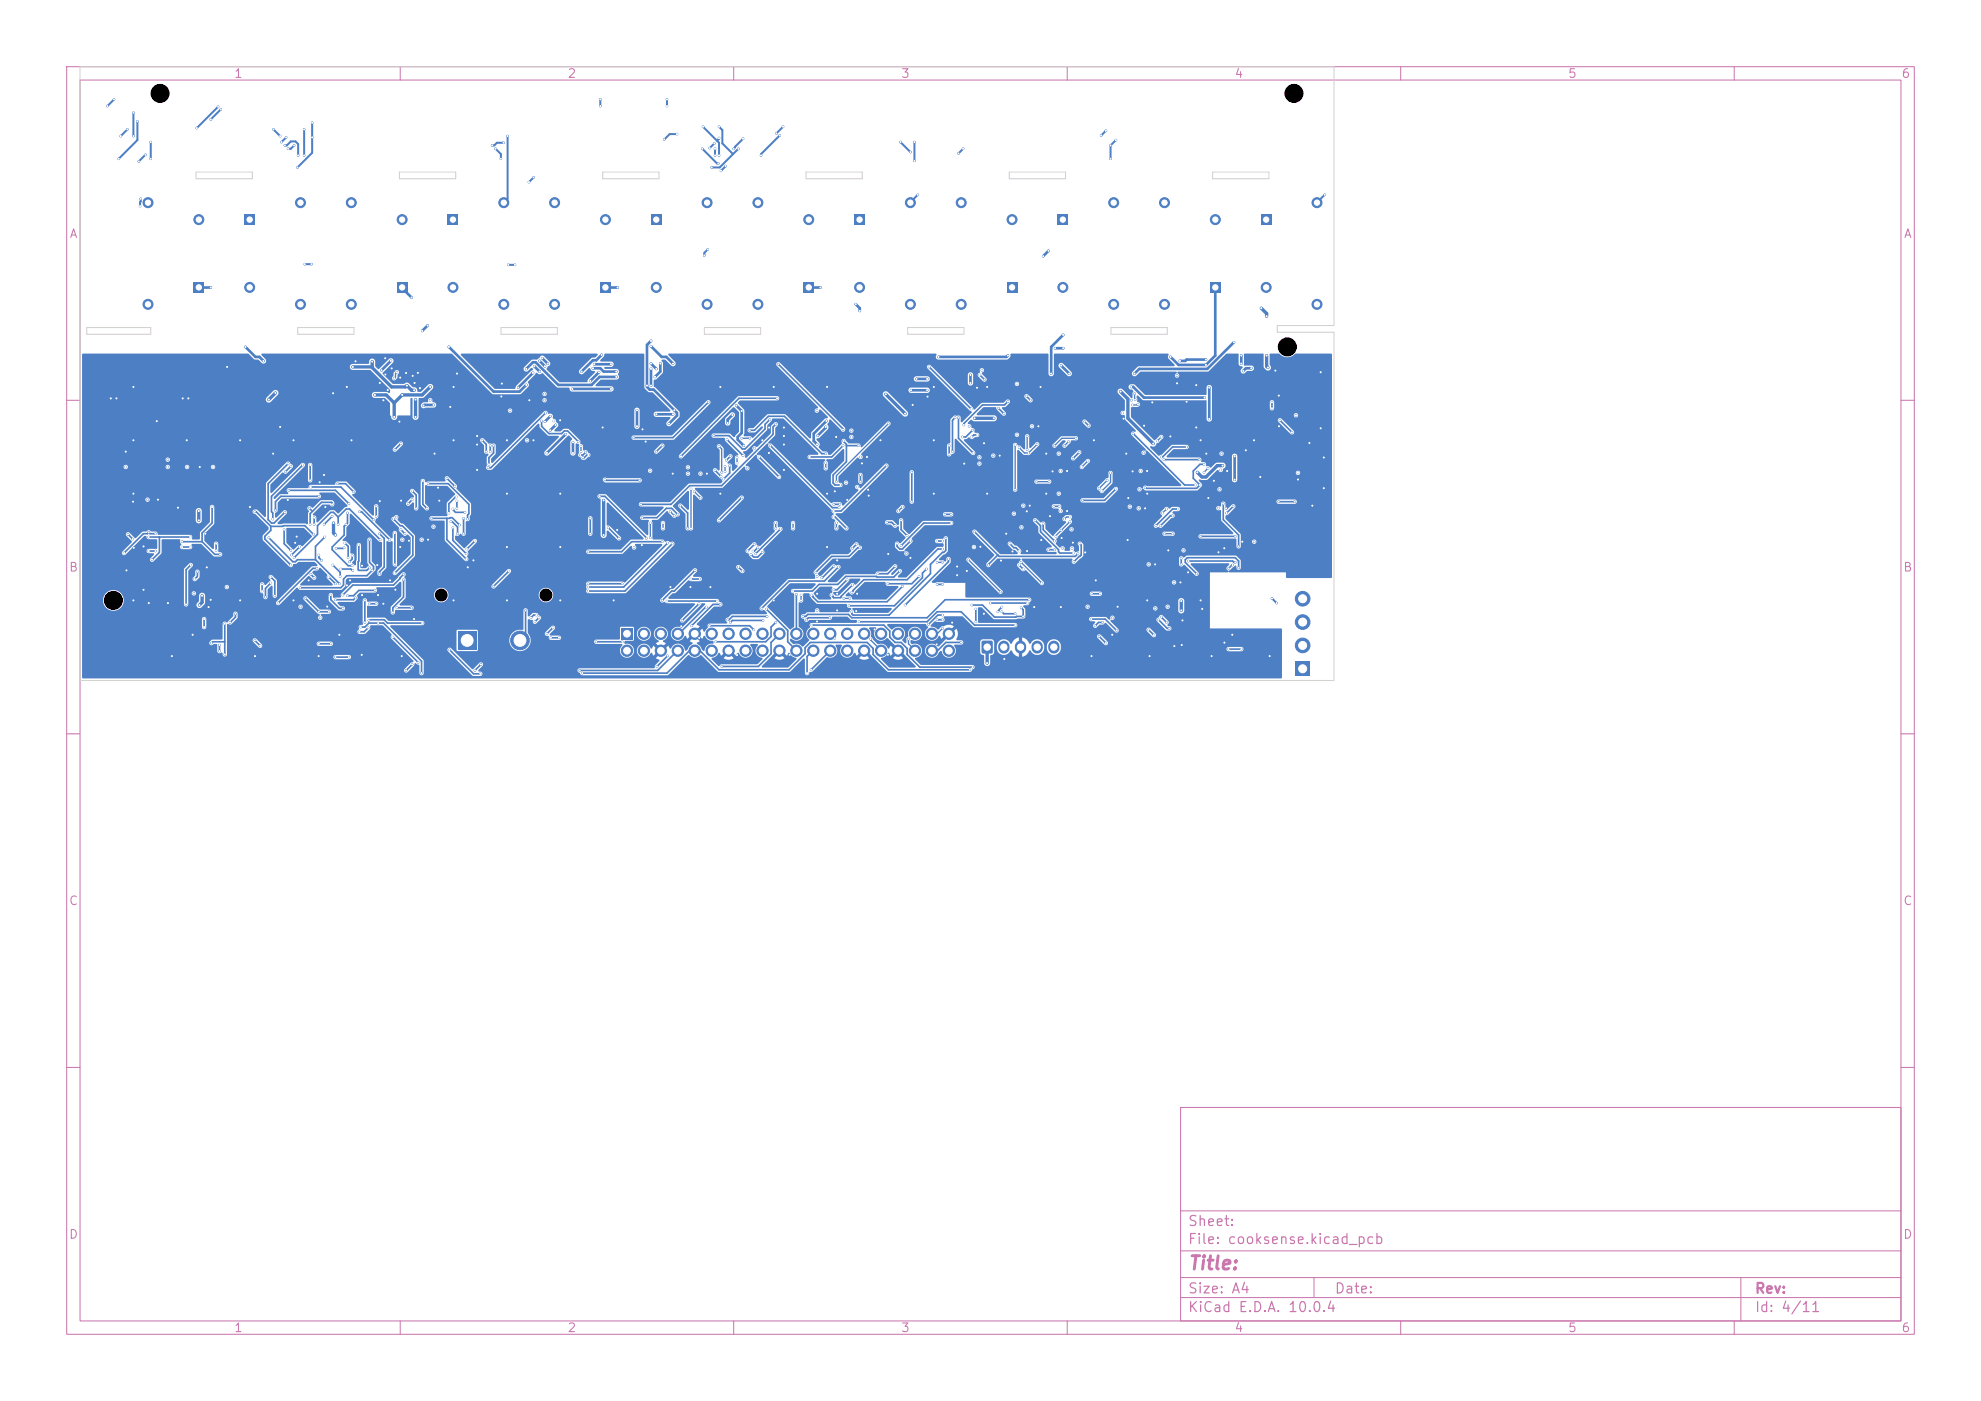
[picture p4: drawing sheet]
<svg xmlns="http://www.w3.org/2000/svg" width="297mm" height="210mm" viewBox="0 0 297 210" stroke-linecap="round" stroke-linejoin="round" font-family="sans-serif">
<defs><g id="words">
<text font-size="2" fill="#c872ab" x="178" y="190.8">Title:</text>
<g font-size="1.5" fill="#c872ab">
<text x="178" y="184.2">Sheet:</text>
<text x="178" y="186.9">File: cooksense.kicad_pcb</text>
<text x="178" y="197.1">KiCad E.D.A. 10.0.4</text>
<text x="178" y="194.3">Size: A4</text>
<text x="200" y="194.3">Date:</text>
<text x="263" y="194.3">Rev:</text>
<text x="263" y="197.1">Id: 4/11</text>
</g>
<g font-size="1.3" fill="#c872ab">
<text x="35" y="12">1</text>
<text x="85" y="12">2</text>
<text x="135" y="12">3</text>
<text x="185" y="12">4</text>
<text x="235" y="12">5</text>
<text x="285" y="12">6</text>
<text x="10.3" y="36">A</text>
<text x="285.4" y="36">A</text>
<text x="10.3" y="86">B</text>
<text x="285.3" y="86">B</text>
<text x="10.3" y="136">C</text>
<text x="285.3" y="136">C</text>
<text x="10.3" y="186">D</text>
<text x="285.3" y="186">D</text>
<text x="35" y="200">1</text>
<text x="85" y="200">2</text>
<text x="135" y="200">3</text>
<text x="185" y="200">4</text>
<text x="235" y="200">5</text>
<text x="285" y="200">6</text>
</g>
</g></defs>
<g fill="none" stroke="#c872ab" stroke-width=".15">
<path d="M10 10h277v190h-277zM12 12h273v186h-273zM60 10v2M110 10v2M160 10v2M210 10v2M260 10v2M10 60h2M285 60h2M10 110h2M285 110h2M10 160h2"/>
<path d="M177 166h108v32h-108zM285 160h2M60 198v2M110 198v2M160 198v2M177 194.5h108M177 191.5h108M177 187.5h108M177 181.5h108M197 191.5v3M210 198v2M260 198v2"/>
<path d="M261 191.5v6.5"/>
</g>
<path d="M151 42.3h1.5v1.5h-1.5z" fill="#4d7fc4"/>
<g fill="#4d7fc4" stroke="#4d7fc4" stroke-width=".15">
<circle cx="151.7" cy="32.9" r=".75"/>
<circle cx="144.1" cy="30.4" r=".75"/>
<circle cx="144.1" cy="45.6" r=".75"/>
</g>
<path d="M93.1 94.2h1.7v1.7h-1.7z" fill="#4d7fc4"/>
<g fill="#4d7fc4" stroke="#4d7fc4" stroke-width=".15">
<circle cx="94" cy="97.5" r=".85"/>
<circle cx="96.5" cy="95" r=".85"/>
<circle cx="96.5" cy="97.5" r=".85"/>
<circle cx="99.1" cy="95" r=".85"/>
<circle cx="99.1" cy="97.5" r=".85"/>
<circle cx="101.6" cy="95" r=".85"/>
<circle cx="101.6" cy="97.5" r=".85"/>
<circle cx="104.2" cy="95" r=".85"/>
<circle cx="104.2" cy="97.5" r=".85"/>
<circle cx="106.7" cy="95" r=".85"/>
<circle cx="106.7" cy="97.5" r=".85"/>
<circle cx="109.2" cy="95" r=".85"/>
<circle cx="109.2" cy="97.5" r=".85"/>
<circle cx="111.8" cy="95" r=".85"/>
<circle cx="111.8" cy="97.5" r=".85"/>
<circle cx="114.3" cy="95" r=".85"/>
<circle cx="114.3" cy="97.5" r=".85"/>
<circle cx="116.9" cy="95" r=".85"/>
<circle cx="116.9" cy="97.5" r=".85"/>
<circle cx="119.4" cy="95" r=".85"/>
<circle cx="119.4" cy="97.5" r=".85"/>
<circle cx="121.9" cy="95" r=".85"/>
<circle cx="121.9" cy="97.5" r=".85"/>
<circle cx="124.5" cy="95" r=".85"/>
<circle cx="124.5" cy="97.5" r=".85"/>
<circle cx="127" cy="95" r=".85"/>
<circle cx="127" cy="97.5" r=".85"/>
<circle cx="129.6" cy="95" r=".85"/>
<circle cx="129.6" cy="97.5" r=".85"/>
<circle cx="132.1" cy="95" r=".85"/>
<circle cx="132.1" cy="97.5" r=".85"/>
<circle cx="134.6" cy="95" r=".85"/>
<circle cx="134.6" cy="97.5" r=".85"/>
<circle cx="137.2" cy="95" r=".85"/>
<circle cx="137.2" cy="97.5" r=".85"/>
<circle cx="139.7" cy="95" r=".85"/>
<circle cx="139.7" cy="97.5" r=".85"/>
<circle cx="142.3" cy="95" r=".85"/>
<circle cx="142.3" cy="97.5" r=".85"/>
</g>
<path d="M147.2 96.1h1.6v1.8h-1.6z" fill="#4d7fc4"/>
<path d="M150.5 96.9v.2M153 96.9v.2M155.5 96.9v.2M158 96.9v.2" fill="none" stroke="#4d7fc4" stroke-width="1.7"/>
<path d="M189.1 32.2h1.5v1.5h-1.5z" fill="#4d7fc4"/>
<g fill="#4d7fc4" stroke="#4d7fc4" stroke-width=".15">
<circle cx="189.8" cy="43.1" r=".75"/>
<circle cx="197.4" cy="45.6" r=".75"/>
<circle cx="197.4" cy="30.4" r=".75"/>
</g>
<path d="M97.6 32.2h1.5v1.5h-1.5z" fill="#4d7fc4"/>
<g fill="#4d7fc4" stroke="#4d7fc4" stroke-width=".15">
<circle cx="98.4" cy="43.1" r=".75"/>
<circle cx="106" cy="45.6" r=".75"/>
<circle cx="106" cy="30.4" r=".75"/>
</g>
<path d="M158.6 32.2h1.5v1.5h-1.5z" fill="#4d7fc4"/>
<g fill="#4d7fc4" stroke="#4d7fc4" stroke-width=".15">
<circle cx="159.3" cy="43.1" r=".75"/>
<circle cx="167" cy="45.6" r=".75"/>
<circle cx="167" cy="30.4" r=".75"/>
</g>
<path d="M128.1 32.2h1.5v1.5h-1.5z" fill="#4d7fc4"/>
<g fill="#4d7fc4" stroke="#4d7fc4" stroke-width=".15">
<circle cx="128.9" cy="43.1" r=".75"/>
<circle cx="136.5" cy="45.6" r=".75"/>
<circle cx="136.5" cy="30.4" r=".75"/>
</g>
<path d="M120.5 42.3h1.5v1.5h-1.5z" fill="#4d7fc4"/>
<g fill="#4d7fc4" stroke="#4d7fc4" stroke-width=".15">
<circle cx="121.2" cy="32.9" r=".75"/>
<circle cx="113.6" cy="30.4" r=".75"/>
<circle cx="113.6" cy="45.6" r=".75"/>
</g>
<path d="M194.2 99.2h2.2v2.2h-2.2z" fill="#4d7fc4"/>
<g fill="#4d7fc4" stroke="#4d7fc4" stroke-width=".15">
<circle cx="195.3" cy="96.7" r="1.1"/>
<circle cx="195.3" cy="93.2" r="1.1"/>
<circle cx="195.3" cy="89.7" r="1.1"/>
</g>
<path d="M90 42.3h1.5v1.5h-1.5z" fill="#4d7fc4"/>
<g fill="#4d7fc4" stroke="#4d7fc4" stroke-width=".15">
<circle cx="90.8" cy="32.9" r=".75"/>
<circle cx="83.1" cy="30.4" r=".75"/>
<circle cx="83.1" cy="45.6" r=".75"/>
</g>
<path d="M181.5 42.3h1.5v1.5h-1.5z" fill="#4d7fc4"/>
<g fill="#4d7fc4" stroke="#4d7fc4" stroke-width=".15">
<circle cx="182.2" cy="32.9" r=".75"/>
<circle cx="174.6" cy="30.4" r=".75"/>
<circle cx="174.6" cy="45.6" r=".75"/>
</g>
<path d="M36.7 32.2h1.5v1.5h-1.5z" fill="#4d7fc4"/>
<g fill="#4d7fc4" stroke="#4d7fc4" stroke-width=".15">
<circle cx="37.4" cy="43.1" r=".75"/>
<circle cx="45" cy="45.6" r=".75"/>
<circle cx="45" cy="30.4" r=".75"/>
</g>
<path d="M59.5 42.3h1.5v1.5h-1.5z" fill="#4d7fc4"/>
<g fill="#4d7fc4" stroke="#4d7fc4" stroke-width=".15">
<circle cx="60.3" cy="32.9" r=".75"/>
<circle cx="52.7" cy="30.4" r=".75"/>
<circle cx="52.7" cy="45.6" r=".75"/>
</g>
<path d="M67.2 32.2h1.5v1.5h-1.5z" fill="#4d7fc4"/>
<g fill="#4d7fc4" stroke="#4d7fc4" stroke-width=".15">
<circle cx="67.9" cy="43.1" r=".75"/>
<circle cx="75.5" cy="45.6" r=".75"/>
<circle cx="75.5" cy="30.4" r=".75"/>
</g>
<path d="M68.6 94.6h2.8v2.8h-2.8z" fill="#4d7fc4"/>
<circle cx="78" cy="96" r="1.4" fill="#4d7fc4" stroke="#4d7fc4" stroke-width=".15"/>
<path d="M29.1 42.3h1.5v1.5h-1.5z" fill="#4d7fc4"/>
<g fill="#4d7fc4" stroke="#4d7fc4" stroke-width=".15">
<circle cx="29.8" cy="32.9" r=".75"/>
<circle cx="22.2" cy="30.4" r=".75"/>
<circle cx="22.2" cy="45.6" r=".75"/>
<circle cx="111.5" cy="66.8" r=".13"/>
<circle cx="85.8" cy="58.3" r=".13"/>
<circle cx="95.5" cy="61.5" r=".12"/>
<circle cx="181.3" cy="58.1" r=".13"/>
<circle cx="111.2" cy="61.6" r=".12"/>
<circle cx="67.3" cy="52" r=".12"/>
<circle cx="36.8" cy="52" r=".12"/>
<circle cx="140.7" cy="53.5" r=".12"/>
<circle cx="156.4" cy="38.4" r=".12"/>
<circle cx="91.6" cy="58.3" r=".13"/>
<circle cx="97" cy="57.8" r=".12"/>
<circle cx="110.4" cy="60.8" r=".12"/>
<circle cx="123" cy="43.1" r=".12"/>
<circle cx="128.9" cy="46.6" r=".13"/>
<circle cx="151.1" cy="53.3" r=".13"/>
<circle cx="175.5" cy="53.5" r=".12"/>
<circle cx="63.3" cy="49.6" r=".13"/>
<circle cx="100.3" cy="63.5" r=".12"/>
<circle cx="185.1" cy="71.9" r=".12"/>
<circle cx="31.6" cy="43.1" r=".13"/>
<circle cx="128.3" cy="45.6" r=".13"/>
<circle cx="61.7" cy="44.6" r=".13"/>
<circle cx="58.6" cy="54.1" r=".12"/>
<circle cx="158.2" cy="52.2" r=".12"/>
<circle cx="95.5" cy="63.9" r=".12"/>
<circle cx="181.3" cy="62.8" r=".13"/>
<circle cx="92.6" cy="43.1" r=".12"/>
<circle cx="57.2" cy="55.5" r=".12"/>
<circle cx="159.4" cy="52.2" r=".12"/>
<circle cx="78.9" cy="57.7" r=".12"/>
<circle cx="97.6" cy="51.1" r=".12"/>
<circle cx="39.5" cy="54.1" r=".12"/>
<circle cx="101.1" cy="61.5" r=".13"/>
<circle cx="180.8" cy="54.7" r=".12"/>
<circle cx="185.1" cy="68.4" r=".12"/>
<circle cx="157.2" cy="37.6" r=".12"/>
<circle cx="64.1" cy="48.8" r=".12"/>
<circle cx="176.9" cy="54.1" r=".12"/>
<circle cx="180.8" cy="53.9" r=".12"/>
<circle cx="135" cy="21.3" r=".12"/>
<circle cx="33.1" cy="16.4" r=".12"/>
<circle cx="31.6" cy="17.9" r=".13"/>
<circle cx="20.6" cy="18.2" r=".13"/>
<circle cx="99.6" cy="20.9" r=".13"/>
<circle cx="136.5" cy="22.8" r=".13"/>
<circle cx="17.8" cy="23.8" r=".12"/>
<circle cx="101.5" cy="20.1" r=".12"/>
<circle cx="137.1" cy="21.3" r=".12"/>
<circle cx="166.5" cy="23.8" r=".12"/>
<circle cx="137.1" cy="24.1" r=".12"/>
<circle cx="110" cy="22.3" r=".12"/>
<circle cx="167.3" cy="21" r=".13"/>
<circle cx="166.5" cy="21.8" r=".12"/>
<circle cx="107.2" cy="22.3" r=".12"/>
<circle cx="107.2" cy="23.3" r=".12"/>
<circle cx="111.4" cy="20.8" r=".12"/>
<circle cx="137.6" cy="29.2" r=".12"/>
<circle cx="122.5" cy="61.6" r=".12"/>
<circle cx="18.9" cy="70" r=".13"/>
<circle cx="172.2" cy="84.6" r=".12"/>
<circle cx="160.6" cy="79.3" r=".13"/>
<circle cx="176" cy="87.3" r=".12"/>
<circle cx="48" cy="92.6" r=".12"/>
<circle cx="171.5" cy="67.9" r=".13"/>
<circle cx="103.1" cy="70" r=".13"/>
<circle cx="34" cy="88" r=".12"/>
<circle cx="146.8" cy="68.6" r=".12"/>
<circle cx="79" cy="66" r=".13"/>
<circle cx="146.8" cy="69.5" r=".12"/>
<circle cx="45.1" cy="91" r=".12"/>
<circle cx="158.7" cy="74" r=".13"/>
<circle cx="169.4" cy="76" r=".12"/>
<circle cx="194.3" cy="62.3" r=".12"/>
<circle cx="168.3" cy="61.9" r=".12"/>
<circle cx="182.7" cy="76.2" r=".12"/>
<circle cx="171" cy="70.6" r=".12"/>
<circle cx="31.9" cy="70" r=".13"/>
<circle cx="152.5" cy="65.2" r=".13"/>
<circle cx="29.1" cy="89" r=".12"/>
<circle cx="152.5" cy="57.6" r=".13"/>
<circle cx="28.1" cy="70" r=".13"/>
<circle cx="163.1" cy="91" r=".13"/>
<circle cx="83" cy="63.1" r=".12"/>
<circle cx="127.6" cy="64.6" r=".12"/>
<circle cx="60.3" cy="80.9" r=".12"/>
<circle cx="145.3" cy="63.9" r=".13"/>
<circle cx="122.5" cy="86.4" r=".12"/>
<circle cx="129" cy="68.5" r=".12"/>
<circle cx="173.2" cy="91.2" r=".12"/>
<circle cx="76.5" cy="61.6" r=".12"/>
<circle cx="183" cy="70.4" r=".12"/>
<circle cx="166.8" cy="92.6" r=".12"/>
<circle cx="177.4" cy="82.5" r=".12"/>
<circle cx="170.8" cy="73.3" r=".13"/>
<circle cx="95.1" cy="82.1" r=".12"/>
<circle cx="182.8" cy="73.3" r=".13"/>
<circle cx="148.9" cy="68.3" r=".12"/>
<circle cx="176.5" cy="56.3" r=".12"/>
<circle cx="65" cy="79" r=".12"/>
<circle cx="135.9" cy="83" r=".12"/>
<circle cx="81.6" cy="59" r=".12"/>
<circle cx="153.4" cy="75.8" r=".12"/>
<circle cx="188" cy="81.2" r=".12"/>
<circle cx="81.6" cy="60" r=".13"/>
<circle cx="25.1" cy="68.9" r=".12"/>
<circle cx="158.7" cy="68" r=".13"/>
<circle cx="63.2" cy="80.9" r=".12"/>
<circle cx="159" cy="70.6" r=".12"/>
<circle cx="170.7" cy="76.2" r=".12"/>
<circle cx="146" cy="82" r=".12"/>
<circle cx="97.5" cy="70.6" r=".12"/>
<circle cx="194.6" cy="70.9" r=".12"/>
<circle cx="59.4" cy="77.5" r=".12"/>
<circle cx="183.1" cy="68" r=".13"/>
<circle cx="64.5" cy="60" r=".13"/>
<circle cx="128.5" cy="73" r=".13"/>
<circle cx="113.1" cy="67.2" r=".12"/>
<circle cx="159" cy="76.6" r=".12"/>
<circle cx="175.1" cy="91" r=".13"/>
<circle cx="160.7" cy="82.2" r=".12"/>
<circle cx="126.8" cy="72.3" r=".13"/>
<circle cx="159.3" cy="82.2" r=".12"/>
<circle cx="105" cy="71" r=".13"/>
<circle cx="152" cy="77" r=".13"/>
<circle cx="154.7" cy="63.9" r=".12"/>
<circle cx="122.5" cy="91.5" r=".12"/>
<circle cx="25.2" cy="70" r=".13"/>
<circle cx="103.1" cy="71" r=".13"/>
<circle cx="153.1" cy="79" r=".13"/>
<circle cx="127.6" cy="65.5" r=".12"/>
<circle cx="112.1" cy="70.2" r=".12"/>
<circle cx="147.2" cy="55.5" r=".12"/>
<circle cx="22.1" cy="74.9" r=".12"/>
<circle cx="180.5" cy="70.8" r=".12"/>
<circle cx="181.1" cy="70.2" r=".12"/>
<circle cx="190.7" cy="60.3" r=".13"/>
<circle cx="190.7" cy="61.2" r=".12"/>
<circle cx="92" cy="90" r=".12"/>
<circle cx="140.4" cy="96.6" r=".12"/>
<circle cx="156" cy="58" r=".13"/>
<circle cx="196.3" cy="66.4" r=".12"/>
<circle cx="52" cy="87.7" r=".13"/>
<circle cx="106.5" cy="88" r=".12"/>
<circle cx="62.6" cy="55.9" r=".13"/>
<circle cx="108" cy="74" r=".13"/>
<circle cx="96.3" cy="64.4" r=".12"/>
<circle cx="27.4" cy="59.7" r=".12"/>
<circle cx="144.6" cy="69.5" r=".12"/>
<circle cx="96.2" cy="81.7" r=".12"/>
<circle cx="177" cy="87.3" r=".12"/>
<circle cx="122.5" cy="89" r=".12"/>
<circle cx="62.2" cy="57.4" r=".13"/>
<circle cx="28.2" cy="59.7" r=".12"/>
<circle cx="125.4" cy="65.5" r=".12"/>
<circle cx="130.2" cy="73.4" r=".12"/>
<circle cx="25.8" cy="98.4" r=".12"/>
<circle cx="169.6" cy="60" r=".13"/>
<circle cx="172.3" cy="98.4" r=".12"/>
<circle cx="182.7" cy="82.8" r=".13"/>
<circle cx="54.3" cy="84.8" r=".12"/>
<circle cx="117.5" cy="66.6" r=".13"/>
<circle cx="63" cy="58.2" r=".12"/>
<circle cx="68.5" cy="56" r=".13"/>
<circle cx="34.1" cy="55" r=".13"/>
<circle cx="181.6" cy="98.4" r=".12"/>
<circle cx="198" cy="55.8" r=".13"/>
<circle cx="184" cy="70.6" r=".12"/>
<circle cx="65.7" cy="73.1" r=".12"/>
<circle cx="114.3" cy="66" r=".13"/>
<circle cx="172" cy="70.6" r=".13"/>
<circle cx="172" cy="90" r=".12"/>
<circle cx="191.7" cy="63.9" r=".12"/>
<circle cx="54.2" cy="98.2" r=".12"/>
<circle cx="156.9" cy="74" r=".13"/>
<circle cx="75.2" cy="59.4" r=".13"/>
<circle cx="148" cy="58" r=".13"/>
<circle cx="20" cy="58" r=".13"/>
<circle cx="70.1" cy="85" r=".12"/>
<circle cx="19" cy="85.5" r=".12"/>
<circle cx="28.9" cy="95.1" r=".12"/>
<circle cx="147" cy="82" r=".13"/>
<circle cx="133.2" cy="83" r=".12"/>
<circle cx="183.8" cy="76.2" r=".12"/>
<circle cx="25.2" cy="90.4" r=".13"/>
<circle cx="154" cy="82.6" r=".12"/>
<circle cx="17.5" cy="59.7" r=".12"/>
<circle cx="48.6" cy="71.2" r=".12"/>
<circle cx="80" cy="66" r=".13"/>
<circle cx="180.2" cy="91.3" r=".12"/>
<circle cx="58.5" cy="87" r=".12"/>
<circle cx="186.3" cy="81.2" r=".12"/>
<circle cx="169.1" cy="81" r=".13"/>
<circle cx="124" cy="82" r=".12"/>
<circle cx="125.5" cy="91.5" r=".12"/>
<circle cx="84" cy="74" r=".13"/>
<circle cx="180.9" cy="68" r=".13"/>
<circle cx="186.8" cy="67.5" r=".12"/>
<circle cx="122.5" cy="93.2" r=".12"/>
<circle cx="155" cy="91" r=".12"/>
<circle cx="44" cy="66" r=".13"/>
<circle cx="191.2" cy="55.6" r=".12"/>
<circle cx="76" cy="90" r=".13"/>
<circle cx="194.6" cy="71.9" r=".12"/>
<circle cx="179.3" cy="57.7" r=".13"/>
<circle cx="154.4" cy="75.8" r=".12"/>
<circle cx="68" cy="58" r=".13"/>
<circle cx="59.9" cy="63.2" r=".12"/>
<circle cx="156.9" cy="68" r=".13"/>
<circle cx="48.8" cy="76" r=".13"/>
<circle cx="52.5" cy="87" r=".12"/>
<circle cx="149.9" cy="68.3" r=".12"/>
<circle cx="169.2" cy="74.7" r=".12"/>
<circle cx="64.2" cy="80.9" r=".12"/>
<circle cx="47.8" cy="98.4" r=".12"/>
<circle cx="76" cy="82" r=".13"/>
<circle cx="117.5" cy="64.1" r=".13"/>
<circle cx="90.4" cy="64.1" r=".12"/>
<circle cx="21.5" cy="81.9" r=".12"/>
<circle cx="29.9" cy="70" r=".13"/>
<circle cx="169.8" cy="70.7" r=".12"/>
<circle cx="44.5" cy="80.4" r=".12"/>
<circle cx="160" cy="76.6" r=".13"/>
<circle cx="130" cy="68.5" r=".12"/>
<circle cx="176.5" cy="57.5" r=".12"/>
<circle cx="148" cy="74" r=".13"/>
<circle cx="160" cy="70.6" r=".13"/>
<circle cx="167.6" cy="91" r=".12"/>
<circle cx="56.7" cy="89.2" r=".13"/>
<circle cx="183.6" cy="96.3" r=".13"/>
<circle cx="172" cy="74" r=".13"/>
<circle cx="16.6" cy="59.7" r=".12"/>
<circle cx="20" cy="82.1" r=".12"/>
<circle cx="117.5" cy="65.4" r=".13"/>
<circle cx="115.3" cy="64.1" r=".13"/>
<circle cx="130.2" cy="74.3" r=".12"/>
<circle cx="159.2" cy="80.7" r=".12"/>
<circle cx="56.9" cy="75.1" r=".12"/>
<circle cx="30.8" cy="80" r=".12"/>
<circle cx="23.5" cy="63.1" r=".12"/>
<circle cx="54.3" cy="89.2" r=".12"/>
<circle cx="136.8" cy="60.7" r=".12"/>
<circle cx="76" cy="66" r=".13"/>
<circle cx="71.5" cy="70.4" r=".12"/>
<circle cx="159" cy="91" r=".12"/>
<circle cx="151.8" cy="82.7" r=".12"/>
<circle cx="68" cy="66" r=".13"/>
<circle cx="164.3" cy="87" r=".12"/>
<circle cx="131.1" cy="94.4" r=".12"/>
<circle cx="116" cy="58" r=".12"/>
<circle cx="60" cy="56.6" r=".12"/>
<circle cx="47.9" cy="72.3" r=".13"/>
<circle cx="196.7" cy="75.8" r=".12"/>
<circle cx="180" cy="90" r=".12"/>
<circle cx="198.5" cy="73.2" r=".12"/>
<circle cx="104.8" cy="95.6" r=".13"/>
<circle cx="163.6" cy="98.4" r=".12"/>
<circle cx="198" cy="64.2" r=".13"/>
<circle cx="188" cy="66" r=".13"/>
<circle cx="18.9" cy="67.7" r=".13"/>
<circle cx="20" cy="90" r=".12"/>
<circle cx="189" cy="71.5" r=".12"/>
<circle cx="118.4" cy="98.1" r=".12"/>
<circle cx="84" cy="90" r=".12"/>
<circle cx="198.5" cy="68.6" r=".12"/>
<circle cx="20" cy="74" r=".13"/>
<circle cx="108" cy="58" r=".12"/>
<circle cx="79.4" cy="60" r=".12"/>
<circle cx="168.5" cy="62.8" r=".13"/>
<circle cx="76" cy="74" r=".13"/>
<circle cx="156.1" cy="81" r=".12"/>
<circle cx="172.8" cy="60.3" r=".13"/>
<circle cx="58.7" cy="55.2" r=".13"/>
<circle cx="31" cy="85" r=".13"/>
<circle cx="147.5" cy="92" r=".12"/>
<circle cx="125.5" cy="84" r=".12"/>
<circle cx="132" cy="66" r=".13"/>
<circle cx="46.3" cy="87" r=".12"/>
<circle cx="124" cy="74" r=".13"/>
<circle cx="140" cy="66" r=".13"/>
<circle cx="140" cy="58" r=".13"/>
<circle cx="106" cy="71" r=".13"/>
<circle cx="31.6" cy="89.9" r=".12"/>
<circle cx="52.7" cy="66" r=".13"/>
<circle cx="71.5" cy="65.4" r=".12"/>
<circle cx="136.5" cy="83.6" r=".13"/>
<circle cx="176.1" cy="96.9" r=".13"/>
<circle cx="84" cy="63" r=".12"/>
<circle cx="96.8" cy="66.2" r=".13"/>
<circle cx="147.5" cy="66.4" r=".12"/>
<circle cx="65.2" cy="68" r=".13"/>
<circle cx="53.3" cy="54.2" r=".13"/>
<circle cx="157.4" cy="77.4" r=".12"/>
<circle cx="44" cy="90" r=".12"/>
<circle cx="139.1" cy="59.4" r=".12"/>
<circle cx="19.9" cy="75.2" r=".12"/>
<circle cx="100.5" cy="88" r=".12"/>
<circle cx="142.7" cy="93.3" r=".12"/>
<circle cx="182" cy="72.1" r=".12"/>
<circle cx="56.6" cy="84.7" r=".13"/>
<circle cx="68" cy="90" r=".13"/>
<circle cx="160.9" cy="81.3" r=".12"/>
<circle cx="162.7" cy="82.8" r=".13"/>
<circle cx="150.1" cy="84" r=".12"/>
<circle cx="128.4" cy="91.6" r=".13"/>
<circle cx="100.9" cy="71" r=".13"/>
<circle cx="178.1" cy="85.8" r=".12"/>
<circle cx="56.9" cy="57.4" r=".12"/>
<circle cx="179.3" cy="64.1" r=".13"/>
<circle cx="28" cy="66" r=".13"/>
<circle cx="128.5" cy="89" r=".12"/>
<circle cx="62.1" cy="92.8" r=".12"/>
<circle cx="60.1" cy="75" r=".12"/>
<circle cx="92.5" cy="79.4" r=".12"/>
<circle cx="61.9" cy="56.3" r=".12"/>
<circle cx="65.9" cy="75" r=".13"/>
<circle cx="150.9" cy="80" r=".12"/>
<circle cx="103.5" cy="88" r=".12"/>
<circle cx="115.3" cy="67.9" r=".12"/>
<circle cx="37.5" cy="76" r=".13"/>
<circle cx="40.9" cy="68" r=".13"/>
<circle cx="59.3" cy="88.4" r=".12"/>
<circle cx="177.2" cy="96.7" r=".12"/>
<circle cx="155.7" cy="63.9" r=".12"/>
<circle cx="173.2" cy="84.6" r=".12"/>
<circle cx="175.2" cy="82.5" r=".12"/>
<circle cx="49.9" cy="58.9" r=".13"/>
<circle cx="153.9" cy="76.7" r=".12"/>
<circle cx="31.3" cy="91" r=".12"/>
<circle cx="21.5" cy="88.4" r=".12"/>
<circle cx="60" cy="82" r=".12"/>
<circle cx="143.5" cy="84.9" r=".12"/>
<circle cx="52" cy="58" r=".13"/>
<circle cx="133.1" cy="98.1" r=".12"/>
<circle cx="50.9" cy="95.1" r=".12"/>
<circle cx="177.3" cy="93" r=".12"/>
<circle cx="36" cy="66" r=".13"/>
<circle cx="166.7" cy="95.1" r=".12"/>
<circle cx="117.5" cy="70.4" r=".13"/>
<circle cx="125.2" cy="73.7" r=".12"/>
<circle cx="181.2" cy="74.7" r=".12"/>
<circle cx="171.5" cy="63.8" r=".13"/>
<circle cx="36" cy="90" r=".12"/>
<circle cx="183.6" cy="82.2" r=".12"/>
<circle cx="150.6" cy="98.8" r=".12"/>
<circle cx="38.2" cy="98.4" r=".12"/>
<circle cx="58.1" cy="58.5" r=".13"/>
<circle cx="26.7" cy="76.1" r=".12"/>
<circle cx="20" cy="66" r=".13"/>
<circle cx="184.7" cy="95.1" r=".12"/>
<circle cx="164" cy="66" r=".13"/>
<circle cx="129.2" cy="69.5" r=".13"/>
<circle cx="110.5" cy="98.2" r=".12"/>
<circle cx="84" cy="82" r=".12"/>
<circle cx="60.2" cy="98.4" r=".12"/>
<circle cx="43.2" cy="74.9" r=".12"/>
<circle cx="23.7" cy="74.9" r=".12"/>
<circle cx="144.9" cy="85.6" r=".12"/>
<circle cx="116" cy="90" r=".12"/>
<circle cx="102.1" cy="93.9" r=".12"/>
<circle cx="57.7" cy="53.7" r=".12"/>
<circle cx="191.7" cy="59.3" r=".13"/>
<circle cx="168.9" cy="68" r=".13"/>
<circle cx="49.1" cy="90.9" r=".13"/>
<circle cx="57.8" cy="56.1" r=".13"/>
<circle cx="171.7" cy="76.2" r=".13"/>
<circle cx="67.5" cy="61" r=".13"/>
<circle cx="44.3" cy="81.4" r=".12"/>
<circle cx="127" cy="74.9" r=".12"/>
<circle cx="125.5" cy="89" r=".12"/>
<circle cx="57.5" cy="60" r=".13"/>
<circle cx="71.5" cy="66.6" r=".12"/>
<circle cx="190.3" cy="98.4" r=".12"/>
<circle cx="175.5" cy="65.4" r=".12"/>
<circle cx="157.8" cy="70.7" r=".12"/>
<circle cx="125.1" cy="95.7" r=".12"/>
<circle cx="22.3" cy="90.4" r=".13"/>
<circle cx="140" cy="74" r=".13"/>
<circle cx="124" cy="58" r=".13"/>
<circle cx="61.3" cy="81.1" r=".12"/>
<circle cx="75.2" cy="57.5" r=".12"/>
<circle cx="42" cy="64" r=".13"/>
<circle cx="180" cy="66" r=".13"/>
<circle cx="60.9" cy="55.9" r=".12"/>
<circle cx="177.9" cy="60.2" r=".12"/>
<circle cx="71" cy="84" r=".12"/>
<circle cx="57.5" cy="90.5" r=".12"/>
<circle cx="143.5" cy="86.2" r=".12"/>
<circle cx="146.5" cy="58.1" r=".12"/>
<circle cx="87.1" cy="67.7" r=".13"/>
<circle cx="87.1" cy="66.9" r=".12"/>
<circle cx="126" cy="72.7" r=".13"/>
<circle cx="106.2" cy="60.3" r=".13"/>
<circle cx="116.7" cy="54.6" r=".12"/>
<circle cx="126.5" cy="66.1" r=".13"/>
<circle cx="81.2" cy="63.1" r=".12"/>
<circle cx="95" cy="65.6" r=".12"/>
<circle cx="142.3" cy="68.1" r=".12"/>
<circle cx="142.3" cy="66.8" r=".12"/>
<circle cx="128.7" cy="66.8" r=".12"/>
<circle cx="86.7" cy="66.2" r=".13"/>
<circle cx="126.4" cy="64.4" r=".12"/>
<circle cx="81.8" cy="61.9" r=".12"/>
<circle cx="73.2" cy="70.1" r=".12"/>
<circle cx="100.1" cy="98.3" r=".12"/>
<circle cx="72.1" cy="99.6" r=".12"/>
<circle cx="163.6" cy="92.8" r=".13"/>
<circle cx="105.9" cy="91" r=".12"/>
<circle cx="98.5" cy="99.9" r=".12"/>
<circle cx="82.6" cy="95.6" r=".12"/>
<circle cx="115" cy="92.4" r=".13"/>
<circle cx="33.7" cy="98.1" r=".13"/>
<circle cx="71.2" cy="100.5" r=".12"/>
<circle cx="154.3" cy="89.9" r=".12"/>
<circle cx="33.7" cy="93.5" r=".12"/>
<circle cx="109.1" cy="92.9" r=".13"/>
<circle cx="167.4" cy="94.5" r=".12"/>
<circle cx="120.4" cy="92.4" r=".13"/>
<circle cx="83.8" cy="95.6" r=".12"/>
<circle cx="31.7" cy="96.4" r=".13"/>
<circle cx="165.8" cy="96.4" r=".13"/>
<circle cx="30.6" cy="92.8" r=".13"/>
<circle cx="152.2" cy="93.7" r=".13"/>
<circle cx="128.8" cy="93.2" r=".13"/>
<circle cx="30.6" cy="94" r=".12"/>
<circle cx="80.2" cy="93.2" r=".12"/>
<circle cx="164.8" cy="95.4" r=".13"/>
<circle cx="93.3" cy="96.2" r=".12"/>
<circle cx="102.3" cy="93" r=".12"/>
<circle cx="60.9" cy="100.5" r=".12"/>
<circle cx="104.8" cy="90.5" r=".13"/>
<circle cx="32.9" cy="96.7" r=".13"/>
<circle cx="124.4" cy="92.6" r=".12"/>
<circle cx="114.4" cy="93" r=".12"/>
<circle cx="120.9" cy="92.9" r=".12"/>
<circle cx="32.9" cy="97.6" r=".13"/>
<circle cx="80.8" cy="92.6" r=".12"/>
<circle cx="61.8" cy="99.6" r=".12"/>
<circle cx="109.5" cy="93.3" r=".12"/>
<circle cx="89.4" cy="96.2" r=".13"/>
<circle cx="148.5" cy="90.4" r=".13"/>
<circle cx="128.9" cy="82.1" r=".12"/>
<circle cx="154" cy="90.4" r=".13"/>
<circle cx="62.7" cy="99.3" r=".12"/>
<circle cx="82.9" cy="94.1" r=".12"/>
<circle cx="173" cy="95.2" r=".12"/>
<circle cx="164.2" cy="93.8" r=".12"/>
<circle cx="47.8" cy="96.5" r=".12"/>
<circle cx="165.3" cy="93.3" r=".12"/>
<circle cx="140.5" cy="92.9" r=".13"/>
<circle cx="49.6" cy="96.5" r=".13"/>
<circle cx="141.3" cy="92.9" r=".12"/>
<circle cx="172.2" cy="94.4" r=".12"/>
<circle cx="100.8" cy="81.5" r=".13"/>
<circle cx="39" cy="96.8" r=".12"/>
<circle cx="82" cy="95" r=".12"/>
<circle cx="113.1" cy="81.6" r=".13"/>
<circle cx="38.2" cy="96" r=".12"/>
<circle cx="122.3" cy="85.8" r=".12"/>
<circle cx="184.2" cy="97.3" r=".12"/>
<circle cx="112.1" cy="82.6" r=".13"/>
<circle cx="88.2" cy="88.6" r=".12"/>
<circle cx="58.9" cy="95.5" r=".12"/>
<circle cx="186.1" cy="97.3" r=".12"/>
<circle cx="169.8" cy="60.7" r=".12"/>
<circle cx="155.5" cy="66.6" r=".12"/>
<circle cx="154.2" cy="67.9" r=".13"/>
<circle cx="159.6" cy="66.8" r=".13"/>
<circle cx="174.3" cy="76.9" r=".12"/>
<circle cx="111.2" cy="65.7" r=".13"/>
<circle cx="152.8" cy="67.1" r=".12"/>
<circle cx="170.6" cy="60.6" r=".12"/>
<circle cx="160.2" cy="66.2" r=".12"/>
<circle cx="112.4" cy="65.7" r=".12"/>
<circle cx="174.9" cy="76.3" r=".12"/>
<circle cx="133.2" cy="63.5" r=".13"/>
<circle cx="125.4" cy="78.4" r=".12"/>
<circle cx="141.3" cy="94.2" r=".12"/>
<circle cx="125.4" cy="79.2" r=".12"/>
<circle cx="125.4" cy="72.2" r=".12"/>
<circle cx="116.9" cy="20.3" r=".12"/>
<circle cx="107.7" cy="24.5" r=".12"/>
<circle cx="165.1" cy="20.3" r=".12"/>
<circle cx="105.3" cy="22.3" r=".12"/>
<circle cx="165.8" cy="19.6" r=".12"/>
<circle cx="114.1" cy="23.3" r=".13"/>
<circle cx="87.8" cy="67.8" r=".12"/>
<circle cx="73.5" cy="67.7" r=".13"/>
<circle cx="73.5" cy="66.8" r=".12"/>
<circle cx="87" cy="68.2" r=".12"/>
<circle cx="87.4" cy="68.6" r=".12"/>
<circle cx="72.9" cy="67.7" r=".12"/>
<circle cx="72.3" cy="66" r=".13"/>
<circle cx="88.2" cy="68.2" r=".12"/>
<circle cx="115.4" cy="62.9" r=".12"/>
<circle cx="99.3" cy="66.8" r=".12"/>
<circle cx="107" cy="65.3" r=".13"/>
<circle cx="98.4" cy="67.7" r=".13"/>
<circle cx="96.1" cy="75.6" r=".12"/>
<circle cx="116.3" cy="63.6" r=".12"/>
<circle cx="110.5" cy="69.4" r=".12"/>
<circle cx="110.5" cy="68.6" r=".12"/>
<circle cx="143.2" cy="62.6" r=".13"/>
<circle cx="142.8" cy="67.7" r=".12"/>
<circle cx="111.2" cy="74.6" r=".12"/>
<circle cx="107.8" cy="78" r=".13"/>
<circle cx="125" cy="76.6" r=".12"/>
<circle cx="101.6" cy="77.1" r=".12"/>
<circle cx="132.9" cy="69.8" r=".12"/>
<circle cx="96.3" cy="77.6" r=".12"/>
<circle cx="127.4" cy="89.7" r=".13"/>
<circle cx="97.5" cy="80.6" r=".12"/>
<circle cx="97.5" cy="78.4" r=".13"/>
<circle cx="126.5" cy="89.7" r=".13"/>
<circle cx="101.1" cy="77.3" r=".12"/>
<circle cx="116.3" cy="78.4" r=".13"/>
<circle cx="100.5" cy="76.7" r=".13"/>
<circle cx="116.3" cy="79.2" r=".12"/>
<circle cx="103.1" cy="79.2" r=".13"/>
<circle cx="139.2" cy="93.6" r=".12"/>
<circle cx="141.3" cy="92.2" r=".12"/>
<circle cx="102" cy="75.8" r=".12"/>
<circle cx="125" cy="88.4" r=".13"/>
<circle cx="158.1" cy="82.4" r=".12"/>
<circle cx="153.4" cy="85.3" r=".12"/>
<circle cx="161.9" cy="81.5" r=".13"/>
<circle cx="112.9" cy="82.6" r=".12"/>
<circle cx="152.8" cy="84.7" r=".13"/>
<circle cx="127" cy="86.9" r=".12"/>
<circle cx="157.2" cy="82.4" r=".12"/>
<circle cx="113.6" cy="82.1" r=".12"/>
<circle cx="161" cy="84.2" r=".12"/>
<circle cx="118.9" cy="78.4" r=".13"/>
<circle cx="105" cy="74.6" r=".12"/>
<circle cx="136.2" cy="95.8" r=".13"/>
<circle cx="118.9" cy="79.2" r=".12"/>
<circle cx="104.1" cy="73.7" r=".13"/>
<circle cx="95.9" cy="72" r=".13"/>
<circle cx="74" cy="66.8" r=".13"/>
<circle cx="73.3" cy="69.6" r=".12"/>
<circle cx="90.7" cy="71.9" r=".13"/>
<circle cx="190.1" cy="55.1" r=".12"/>
<circle cx="172.9" cy="66.5" r=".12"/>
<circle cx="135.7" cy="62" r=".13"/>
<circle cx="149" cy="62.7" r=".13"/>
<circle cx="189.1" cy="46.2" r=".12"/>
<circle cx="189.9" cy="47.4" r=".12"/>
<circle cx="183.3" cy="69.8" r=".13"/>
<circle cx="189.9" cy="53.3" r=".12"/>
<circle cx="179.5" cy="70.8" r=".12"/>
<circle cx="168" cy="58.7" r=".12"/>
<circle cx="146.1" cy="62.7" r=".12"/>
<circle cx="132.8" cy="59.1" r=".12"/>
<circle cx="145.5" cy="57.4" r=".12"/>
<circle cx="160.3" cy="56" r=".13"/>
<circle cx="185" cy="51.3" r=".13"/>
<circle cx="136.6" cy="58.5" r=".12"/>
<circle cx="139" cy="58.5" r=".12"/>
<circle cx="159.1" cy="54.8" r=".12"/>
<circle cx="170.1" cy="56" r=".13"/>
<circle cx="145.5" cy="56.2" r=".12"/>
<circle cx="59.2" cy="79.9" r=".12"/>
<circle cx="43.6" cy="69.9" r=".13"/>
<circle cx="42.8" cy="70.7" r=".12"/>
<circle cx="59.2" cy="84.6" r=".12"/>
<circle cx="43.6" cy="84.7" r=".13"/>
<circle cx="53.3" cy="89.6" r=".13"/>
<circle cx="47.1" cy="86.6" r=".12"/>
<circle cx="47" cy="80.1" r=".12"/>
<circle cx="50.3" cy="89.9" r=".13"/>
<circle cx="46.6" cy="86.1" r=".13"/>
<circle cx="38.2" cy="76.7" r=".13"/>
<circle cx="52.1" cy="76.9" r=".12"/>
<circle cx="51.9" cy="78.6" r=".12"/>
<circle cx="52.3" cy="75.5" r=".13"/>
<circle cx="43.3" cy="73.5" r=".13"/>
<circle cx="52.8" cy="84.8" r=".12"/>
<circle cx="51.6" cy="82.1" r=".13"/>
<circle cx="53.8" cy="81.7" r=".13"/>
<circle cx="55.4" cy="85.1" r=".12"/>
<circle cx="50.4" cy="82.2" r=".12"/>
<circle cx="47.1" cy="77.6" r=".12"/>
<circle cx="47.1" cy="78.6" r=".12"/>
<circle cx="59.2" cy="85.9" r=".12"/>
<circle cx="53" cy="73.7" r=".13"/>
<circle cx="59" cy="77.8" r=".13"/>
<circle cx="41.3" cy="76.5" r=".13"/>
<circle cx="47.8" cy="74.4" r=".13"/>
<circle cx="50.6" cy="72.5" r=".13"/>
<circle cx="43.6" cy="82.5" r=".13"/>
<circle cx="42.6" cy="79.4" r=".13"/>
<circle cx="60.5" cy="86.1" r=".13"/>
<circle cx="51.4" cy="89.2" r=".12"/>
<circle cx="56.2" cy="88.5" r=".12"/>
<circle cx="52.1" cy="89.3" r=".12"/>
<circle cx="51" cy="86.4" r=".13"/>
<circle cx="50.3" cy="87.5" r=".13"/>
<circle cx="49.3" cy="86.5" r=".13"/>
<circle cx="49.9" cy="84.7" r=".13"/>
<circle cx="48.7" cy="80.5" r=".12"/>
<circle cx="56.4" cy="90.5" r=".12"/>
<circle cx="55.4" cy="90.5" r=".12"/>
<circle cx="40.3" cy="80.6" r=".12"/>
<circle cx="50.9" cy="87.5" r=".12"/>
<circle cx="121" cy="100.9" r=".12"/>
<circle cx="43.7" cy="83.2" r=".12"/>
<circle cx="44.9" cy="82" r=".12"/>
<circle cx="40.6" cy="86.5" r=".13"/>
<circle cx="41.2" cy="89.3" r=".12"/>
<circle cx="63.4" cy="72.1" r=".12"/>
<circle cx="40.9" cy="77.8" r=".13"/>
<circle cx="67.9" cy="76.3" r=".12"/>
<circle cx="64" cy="76.2" r=".13"/>
<circle cx="69.7" cy="76.8" r=".13"/>
<circle cx="88.5" cy="77.7" r=".13"/>
<circle cx="45.4" cy="69.7" r=".13"/>
<circle cx="108.2" cy="99.9" r=".12"/>
<circle cx="88.5" cy="80" r=".12"/>
<circle cx="68.2" cy="72.9" r=".12"/>
<circle cx="59.2" cy="67.4" r=".12"/>
<circle cx="67" cy="71.7" r=".13"/>
<circle cx="119.4" cy="89.1" r=".12"/>
<circle cx="43.2" cy="69.5" r=".12"/>
<circle cx="89.9" cy="74.4" r=".13"/>
<circle cx="42.7" cy="76.8" r=".12"/>
<circle cx="67.3" cy="76.9" r=".12"/>
<circle cx="96.9" cy="80.7" r=".13"/>
<circle cx="104.9" cy="86.8" r=".12"/>
<circle cx="68.4" cy="74.5" r=".12"/>
<circle cx="60.1" cy="66.5" r=".12"/>
<circle cx="103.6" cy="86.8" r=".12"/>
<circle cx="64.2" cy="72.5" r=".12"/>
<circle cx="91.2" cy="79.1" r=".12"/>
<circle cx="113" cy="94.4" r=".13"/>
<circle cx="106.4" cy="93.8" r=".12"/>
<circle cx="92.8" cy="80.7" r=".13"/>
<circle cx="70.1" cy="77.8" r=".12"/>
<circle cx="46.5" cy="69.7" r=".12"/>
<circle cx="46.5" cy="72" r=".13"/>
<circle cx="29.8" cy="76.6" r=".12"/>
<circle cx="50.3" cy="80.2" r=".13"/>
<circle cx="50" cy="78.4" r=".13"/>
<circle cx="29.8" cy="78" r=".13"/>
<circle cx="122.6" cy="65.3" r=".13"/>
<circle cx="123.8" cy="64" r=".13"/>
<circle cx="122.5" cy="66.6" r=".12"/>
<circle cx="137.4" cy="56.8" r=".12"/>
<circle cx="123.9" cy="63.1" r=".12"/>
<circle cx="139" cy="56.8" r=".12"/>
<circle cx="186.1" cy="54.5" r=".12"/>
<circle cx="186.1" cy="53.3" r=".13"/>
<circle cx="187.6" cy="55.2" r=".12"/>
<circle cx="169.6" cy="58" r=".13"/>
<circle cx="157.6" cy="56" r=".13"/>
<circle cx="186.4" cy="55.6" r=".12"/>
<circle cx="159.4" cy="50.2" r=".12"/>
<circle cx="180.6" cy="59.6" r=".13"/>
<circle cx="85.9" cy="66.3" r=".13"/>
<circle cx="85.9" cy="67.9" r=".12"/>
<circle cx="84.8" cy="65.1" r=".12"/>
<circle cx="82" cy="67.9" r=".12"/>
<circle cx="82.5" cy="64.5" r=".12"/>
<circle cx="83.3" cy="63.7" r=".12"/>
<circle cx="82.5" cy="62.4" r=".12"/>
<circle cx="81.7" cy="63.2" r=".13"/>
<circle cx="89.8" cy="55.8" r=".12"/>
<circle cx="88.5" cy="57.1" r=".12"/>
<circle cx="77.7" cy="58.1" r=".13"/>
<circle cx="79.9" cy="55.9" r=".12"/>
<circle cx="115.5" cy="66.8" r=".13"/>
<circle cx="134.2" cy="78.8" r=".13"/>
<circle cx="125.8" cy="76.1" r=".13"/>
<circle cx="133" cy="78.3" r=".12"/>
<circle cx="100.9" cy="62.1" r=".12"/>
<circle cx="98.4" cy="62.1" r=".13"/>
<circle cx="109.1" cy="63.4" r=".13"/>
<circle cx="109.8" cy="62.2" r=".12"/>
<circle cx="97.6" cy="57.8" r=".12"/>
<circle cx="97.6" cy="55.3" r=".13"/>
<circle cx="97.6" cy="51.9" r=".12"/>
<circle cx="100.9" cy="54.5" r=".12"/>
<circle cx="81.3" cy="53.7" r=".12"/>
<circle cx="91.6" cy="54.6" r=".12"/>
<circle cx="89.1" cy="54.6" r=".12"/>
<circle cx="82.1" cy="54.5" r=".12"/>
<circle cx="88.9" cy="55.2" r=".12"/>
<circle cx="80.9" cy="54.1" r=".12"/>
<circle cx="81.7" cy="54.9" r=".13"/>
<circle cx="92.4" cy="55.7" r=".13"/>
<circle cx="90.2" cy="53.2" r=".12"/>
<circle cx="80.9" cy="55.7" r=".12"/>
<circle cx="87.2" cy="55.7" r=".12"/>
<circle cx="97.6" cy="54.5" r=".12"/>
<circle cx="98.4" cy="55.3" r=".13"/>
<circle cx="80.1" cy="54.9" r=".12"/>
<circle cx="98.2" cy="56.5" r=".12"/>
<circle cx="65" cy="60.7" r=".13"/>
<circle cx="99" cy="54.5" r=".12"/>
<circle cx="63.5" cy="60.8" r=".12"/>
<circle cx="78.9" cy="55.3" r=".13"/>
<circle cx="92.4" cy="56.5" r=".13"/>
<circle cx="107.8" cy="66.9" r=".12"/>
<circle cx="157.3" cy="72.2" r=".12"/>
<circle cx="155.4" cy="72.2" r=".12"/>
<circle cx="99.4" cy="78.4" r=".13"/>
<circle cx="174.6" cy="80" r=".13"/>
<circle cx="162.2" cy="70" r=".13"/>
<circle cx="175.8" cy="80" r=".12"/>
<circle cx="99.4" cy="79.2" r=".13"/>
<circle cx="135.3" cy="76" r=".13"/>
<circle cx="108.2" cy="70.8" r=".12"/>
<circle cx="163.1" cy="69.1" r=".12"/>
<circle cx="134.7" cy="76.6" r=".12"/>
<circle cx="39.3" cy="88.6" r=".12"/>
<circle cx="33" cy="83.1" r=".12"/>
<circle cx="31.8" cy="76" r=".13"/>
<circle cx="27.3" cy="81.2" r=".12"/>
<circle cx="18.6" cy="82.9" r=".12"/>
<circle cx="22.3" cy="79.8" r=".12"/>
<circle cx="23.3" cy="80" r=".12"/>
<circle cx="39.3" cy="87.6" r=".12"/>
<circle cx="32.4" cy="81.5" r=".12"/>
<circle cx="35.3" cy="92" r=".12"/>
<circle cx="19.2" cy="80.1" r=".12"/>
<circle cx="22.3" cy="80.5" r=".12"/>
<circle cx="55.8" cy="85.5" r=".12"/>
<circle cx="34.5" cy="93.3" r=".12"/>
<circle cx="22.8" cy="83.9" r=".12"/>
<circle cx="45" cy="88.1" r=".13"/>
<circle cx="55.4" cy="80.9" r=".12"/>
<circle cx="28.5" cy="80.5" r=".12"/>
<circle cx="19.9" cy="80.8" r=".12"/>
<circle cx="32.4" cy="82.5" r=".12"/>
<circle cx="22.3" cy="82.6" r=".12"/>
<circle cx="27.3" cy="82" r=".12"/>
<circle cx="28.5" cy="82" r=".12"/>
<circle cx="23.3" cy="82.6" r=".12"/>
<circle cx="54.7" cy="90" r=".12"/>
<circle cx="54.7" cy="93.3" r=".12"/>
<circle cx="52.8" cy="83.3" r=".12"/>
<circle cx="52.4" cy="84.2" r=".12"/>
<circle cx="144.5" cy="63.7" r=".12"/>
<circle cx="154.5" cy="60" r=".12"/>
<circle cx="151.1" cy="60.2" r=".12"/>
<circle cx="153.9" cy="59.4" r=".13"/>
<circle cx="90.5" cy="80.2" r=".12"/>
<circle cx="52.9" cy="55" r=".12"/>
<circle cx="55.8" cy="54.2" r=".12"/>
<circle cx="148" cy="99.4" r=".13"/>
<circle cx="90.5" cy="75" r=".13"/>
<circle cx="62.1" cy="58.5" r=".12"/>
<circle cx="61" cy="57.8" r=".13"/>
<circle cx="62.3" cy="62.5" r=".13"/>
<circle cx="62.3" cy="59.9" r=".13"/>
<circle cx="104.2" cy="85.5" r=".12"/>
<circle cx="134.9" cy="85.6" r=".12"/>
<circle cx="110.7" cy="85" r=".12"/>
<circle cx="118.9" cy="88.6" r=".12"/>
<circle cx="99.3" cy="90" r=".12"/>
<circle cx="111.3" cy="85.6" r=".12"/>
<circle cx="114.2" cy="91.2" r=".12"/>
<circle cx="134.2" cy="84.9" r=".13"/>
<circle cx="108" cy="90.6" r=".12"/>
<circle cx="103.7" cy="93.8" r=".12"/>
<circle cx="125.7" cy="85" r=".12"/>
<circle cx="131.6" cy="86" r=".12"/>
<circle cx="63.2" cy="100.9" r=".12"/>
<circle cx="145.8" cy="100" r=".12"/>
<circle cx="121.7" cy="93.7" r=".12"/>
<circle cx="56.7" cy="93.4" r=".13"/>
<circle cx="107.3" cy="96.2" r=".12"/>
<circle cx="86.9" cy="100.5" r=".12"/>
<circle cx="54.1" cy="94" r=".12"/>
<circle cx="116.3" cy="93.3" r=".12"/>
<circle cx="55.3" cy="93" r=".13"/>
<circle cx="72" cy="101" r=".13"/>
<circle cx="53.9" cy="94.7" r=".12"/>
<circle cx="63.3" cy="93.4" r=".13"/>
<circle cx="87.3" cy="100.9" r=".12"/>
<circle cx="67.4" cy="97.4" r=".13"/>
<circle cx="145.4" cy="100.4" r=".13"/>
<circle cx="55.2" cy="94.1" r=".12"/>
<circle cx="156.2" cy="87.4" r=".12"/>
<circle cx="153.1" cy="84.3" r=".12"/>
<circle cx="145.2" cy="83.9" r=".13"/>
<circle cx="150" cy="88.7" r=".13"/>
<circle cx="166" cy="72" r=".13"/>
<circle cx="164.8" cy="73.2" r=".12"/>
<circle cx="160.4" cy="77.5" r=".12"/>
<circle cx="159.6" cy="77.8" r=".13"/>
<circle cx="165.2" cy="73.6" r=".12"/>
<circle cx="166.5" cy="70.9" r=".12"/>
<circle cx="159.1" cy="79.5" r=".12"/>
<circle cx="158.3" cy="80.4" r=".13"/>
<circle cx="160.4" cy="78.2" r=".12"/>
<circle cx="71.2" cy="81.1" r=".12"/>
<circle cx="70" cy="82.3" r=".13"/>
<circle cx="93.3" cy="87.5" r=".12"/>
<circle cx="107.5" cy="90.1" r=".13"/>
<circle cx="114.9" cy="91.3" r=".12"/>
<circle cx="88.2" cy="87.5" r=".12"/>
<circle cx="100" cy="90.1" r=".12"/>
<circle cx="60.7" cy="80" r=".12"/>
<circle cx="60.1" cy="79.4" r=".13"/>
<circle cx="68.6" cy="80" r=".12"/>
<circle cx="67.6" cy="78.2" r=".12"/>
<circle cx="121.6" cy="100.4" r=".13"/>
<circle cx="120.1" cy="90" r=".12"/>
<circle cx="120.1" cy="89.2" r=".12"/>
<circle cx="103.6" cy="79.2" r=".12"/>
<circle cx="130.5" cy="95.8" r=".13"/>
<circle cx="103.6" cy="73.3" r=".12"/>
<circle cx="144.1" cy="96.3" r=".12"/>
<circle cx="149.6" cy="91.7" r=".13"/>
<circle cx="150.2" cy="91" r=".12"/>
<circle cx="146.3" cy="93.2" r=".12"/>
<circle cx="146.3" cy="91.3" r=".12"/>
<circle cx="48.6" cy="78.6" r=".13"/>
<circle cx="49.8" cy="77.4" r=".13"/>
<circle cx="56.4" cy="75.9" r=".12"/>
<circle cx="56.4" cy="77.4" r=".13"/>
<circle cx="56" cy="77.9" r=".12"/>
<circle cx="49.8" cy="75.6" r=".12"/>
<circle cx="46.6" cy="73" r=".13"/>
<circle cx="46.5" cy="78.6" r=".12"/>
<circle cx="47.8" cy="83.2" r=".12"/>
<circle cx="48.2" cy="84" r=".12"/>
<circle cx="46.4" cy="76.2" r=".12"/>
<circle cx="68.9" cy="78.7" r=".13"/>
<circle cx="61.8" cy="73.6" r=".12"/>
<circle cx="62.4" cy="76.2" r=".12"/>
<circle cx="69.9" cy="83.8" r=".12"/>
<circle cx="64.7" cy="77.7" r=".13"/>
<circle cx="61.2" cy="75.5" r=".12"/>
<circle cx="68.5" cy="75.1" r=".12"/>
<circle cx="68.5" cy="76.2" r=".12"/>
<circle cx="61.8" cy="74.9" r=".12"/>
<circle cx="152.2" cy="92" r=".13"/>
<circle cx="150.2" cy="91.7" r=".13"/>
<circle cx="129" cy="71.2" r=".12"/>
<circle cx="129" cy="72.2" r=".12"/>
<circle cx="109" cy="65.9" r=".12"/>
<circle cx="111.4" cy="68.3" r=".12"/>
<circle cx="136" cy="80.3" r=".12"/>
<circle cx="135.1" cy="78" r=".13"/>
<circle cx="116.8" cy="71.5" r=".13"/>
<circle cx="113.8" cy="68.5" r=".13"/>
<circle cx="179.8" cy="68.9" r=".12"/>
<circle cx="174.5" cy="68.9" r=".12"/>
<circle cx="58.9" cy="91.8" r=".12"/>
<circle cx="58.4" cy="80.9" r=".12"/>
<circle cx="53.9" cy="76.7" r=".13"/>
<circle cx="60.5" cy="86.9" r=".12"/>
<circle cx="174.9" cy="93.3" r=".12"/>
<circle cx="174.1" cy="92.5" r=".12"/>
<circle cx="177.1" cy="90.1" r=".13"/>
<circle cx="177.1" cy="91.5" r=".12"/>
<circle cx="175.8" cy="77.3" r=".12"/>
<circle cx="174" cy="78.8" r=".12"/>
<circle cx="163.7" cy="89" r=".12"/>
<circle cx="164.9" cy="89" r=".13"/>
<circle cx="40.3" cy="59.9" r=".12"/>
<circle cx="41.3" cy="58.9" r=".12"/>
<circle cx="29.9" cy="90.7" r=".13"/>
<circle cx="30.3" cy="89.3" r=".12"/>
<circle cx="185.7" cy="85.1" r=".12"/>
<circle cx="179.4" cy="86" r=".12"/>
<circle cx="190.7" cy="89.7" r=".13"/>
<circle cx="191.4" cy="90.4" r=".13"/>
<circle cx="177.1" cy="84.6" r=".12"/>
<circle cx="180" cy="80.4" r=".13"/>
<circle cx="185.2" cy="80.4" r=".12"/>
<circle cx="177.1" cy="83.7" r=".13"/>
<circle cx="153.4" cy="92.4" r=".13"/>
<circle cx="145.7" cy="90.7" r=".13"/>
<circle cx="153.1" cy="91.1" r=".12"/>
<circle cx="16.1" cy="15.9" r=".13"/>
<circle cx="17.1" cy="14.9" r=".13"/>
<circle cx="20" cy="16.9" r=".13"/>
<circle cx="42.7" cy="21.8" r=".12"/>
<circle cx="20" cy="20.4" r=".12"/>
<circle cx="44.7" cy="23.3" r=".12"/>
<circle cx="45.6" cy="19.4" r=".13"/>
<circle cx="45.6" cy="23.3" r=".13"/>
<circle cx="41" cy="19.4" r=".12"/>
<circle cx="75.1" cy="23.8" r=".12"/>
<circle cx="74.3" cy="22.3" r=".12"/>
<circle cx="42" cy="20.4" r=".12"/>
<circle cx="106.1" cy="37.4" r=".13"/>
<circle cx="29.5" cy="19.2" r=".13"/>
<circle cx="18.1" cy="20.4" r=".12"/>
<circle cx="105.6" cy="38.3" r=".13"/>
<circle cx="32.7" cy="16" r=".12"/>
<circle cx="107.8" cy="23.3" r=".13"/>
<circle cx="19.1" cy="19.4" r=".12"/>
<circle cx="107.8" cy="20.7" r=".13"/>
<circle cx="117.4" cy="19" r=".12"/>
<circle cx="108.1" cy="25.6" r=".13"/>
<circle cx="105.4" cy="19" r=".12"/>
<circle cx="108.8" cy="24.9" r=".13"/>
<circle cx="198.6" cy="29.2" r=".12"/>
<circle cx="116.4" cy="20" r=".12"/>
<circle cx="80" cy="26.6" r=".12"/>
<circle cx="79.3" cy="27.3" r=".12"/>
<circle cx="75.5" cy="21.4" r=".12"/>
<circle cx="107.1" cy="21.5" r=".13"/>
<circle cx="106.4" cy="22.2" r=".13"/>
<circle cx="21.8" cy="23.2" r=".13"/>
<circle cx="73.8" cy="21.8" r=".12"/>
<circle cx="20.8" cy="24.2" r=".13"/>
<circle cx="44.1" cy="21.8" r=".12"/>
<circle cx="43.2" cy="22.3" r=".12"/>
<circle cx="149.7" cy="61.2" r=".12"/>
<circle cx="145.7" cy="65.5" r=".12"/>
<circle cx="147.6" cy="56.9" r=".12"/>
<circle cx="146.9" cy="56.2" r=".12"/>
<circle cx="146.5" cy="65.2" r=".12"/>
<circle cx="150.5" cy="62" r=".12"/>
<circle cx="52.9" cy="85.5" r=".12"/>
<circle cx="41.7" cy="90.4" r=".13"/>
<circle cx="47.5" cy="85.2" r=".12"/>
<circle cx="56.9" cy="86" r=".12"/>
<circle cx="51.1" cy="85.3" r=".12"/>
<circle cx="56.9" cy="80" r=".12"/>
<circle cx="50.7" cy="78.6" r=".12"/>
<circle cx="40.6" cy="87.4" r=".13"/>
<circle cx="57" cy="80.9" r=".12"/>
<circle cx="44.1" cy="83.6" r=".12"/>
<circle cx="39.8" cy="89.5" r=".12"/>
<circle cx="152.8" cy="82.6" r=".12"/>
<circle cx="151.4" cy="81.5" r=".12"/>
<circle cx="179.9" cy="72.7" r=".12"/>
<circle cx="183.4" cy="75.5" r=".12"/>
<circle cx="180.5" cy="69.6" r=".12"/>
<circle cx="171.7" cy="73.1" r=".12"/>
<circle cx="185.7" cy="81.9" r=".12"/>
<circle cx="184.2" cy="85.2" r=".12"/>
<circle cx="184.8" cy="84.7" r=".13"/>
<circle cx="121.7" cy="89.2" r=".12"/>
<circle cx="185.2" cy="84.3" r=".12"/>
<circle cx="141.3" cy="87.6" r=".12"/>
<circle cx="148.2" cy="84.7" r=".13"/>
<circle cx="135.3" cy="87.9" r=".12"/>
<circle cx="146.1" cy="79.7" r=".13"/>
<circle cx="178.2" cy="84.1" r=".12"/>
<circle cx="161.6" cy="83" r=".12"/>
<circle cx="140.5" cy="87.6" r=".13"/>
<circle cx="59.1" cy="56.7" r=".12"/>
<circle cx="59.5" cy="55.8" r=".12"/>
<circle cx="102.1" cy="68.4" r=".13"/>
<circle cx="116.5" cy="59.7" r=".13"/>
<circle cx="139.3" cy="55" r=".13"/>
<circle cx="145.6" cy="61.3" r=".13"/>
<circle cx="76.2" cy="39.7" r=".12"/>
<circle cx="100" cy="15.9" r=".12"/>
<circle cx="21" cy="30.9" r=".13"/>
<circle cx="42.2" cy="21.3" r=".12"/>
<circle cx="45.7" cy="39.6" r=".13"/>
<circle cx="22.6" cy="21.3" r=".12"/>
<circle cx="90" cy="14.9" r=".12"/>
<circle cx="90" cy="15.9" r=".12"/>
<circle cx="106.7" cy="25.1" r=".12"/>
<circle cx="44.6" cy="25.1" r=".12"/>
<circle cx="107.8" cy="19" r=".13"/>
<circle cx="22.6" cy="23.8" r=".12"/>
<circle cx="144.4" cy="22.3" r=".12"/>
<circle cx="76.1" cy="20.4" r=".12"/>
<circle cx="21.1" cy="29.8" r=".12"/>
<circle cx="42.9" cy="20.6" r=".12"/>
<circle cx="143.7" cy="23" r=".12"/>
<circle cx="77.2" cy="39.7" r=".12"/>
<circle cx="46.8" cy="18.4" r=".12"/>
<circle cx="100" cy="14.9" r=".12"/>
<circle cx="46.8" cy="20.6" r=".12"/>
<circle cx="110.7" cy="22.3" r=".12"/>
<circle cx="46.7" cy="39.6" r=".13"/>
<circle cx="123.8" cy="68" r=".13"/>
<circle cx="136.7" cy="70.8" r=".12"/>
<circle cx="112.4" cy="64.5" r=".12"/>
<circle cx="136.7" cy="75.2" r=".12"/>
<circle cx="69.9" cy="83" r=".12"/>
<circle cx="67.9" cy="79.1" r=".12"/>
<circle cx="145.9" cy="67.9" r=".12"/>
<circle cx="143.7" cy="62.6" r=".12"/>
<circle cx="144.3" cy="65.5" r=".12"/>
<circle cx="145.8" cy="64.5" r=".12"/>
<circle cx="152.2" cy="66.7" r=".13"/>
<circle cx="152.2" cy="73.4" r=".13"/>
<circle cx="154" cy="67.4" r=".12"/>
<circle cx="141.3" cy="84.3" r=".12"/>
<circle cx="154" cy="65.4" r=".12"/>
<circle cx="140.5" cy="84.3" r=".13"/>
<circle cx="179.2" cy="72.7" r=".12"/>
<circle cx="163.2" cy="63.8" r=".12"/>
<circle cx="162.6" cy="63.2" r=".12"/>
<circle cx="169.9" cy="65" r=".12"/>
<circle cx="176.6" cy="76.3" r=".13"/>
<circle cx="173.3" cy="78.8" r=".13"/>
<circle cx="193.7" cy="64.8" r=".13"/>
<circle cx="184.9" cy="75.9" r=".12"/>
<circle cx="183.9" cy="76.9" r=".12"/>
<circle cx="191.9" cy="63" r=".12"/>
<circle cx="161.8" cy="67.8" r=".12"/>
<circle cx="177.9" cy="67" r=".13"/>
<circle cx="174.1" cy="68.5" r=".12"/>
<circle cx="160.9" cy="68.7" r=".13"/>
<circle cx="109.4" cy="69.8" r=".12"/>
<circle cx="125" cy="75.6" r=".12"/>
<circle cx="125.9" cy="75.6" r=".12"/>
<circle cx="108.5" cy="71.8" r=".12"/>
<circle cx="126.9" cy="79.2" r=".12"/>
<circle cx="136.5" cy="81.1" r=".13"/>
<circle cx="125" cy="77.5" r=".12"/>
<circle cx="107.2" cy="70.5" r=".12"/>
<circle cx="108.9" cy="69" r=".13"/>
<circle cx="109.5" cy="68.4" r=".12"/>
<circle cx="108.1" cy="71.4" r=".13"/>
<circle cx="134.5" cy="81.5" r=".13"/>
<circle cx="27.9" cy="90.6" r=".13"/>
<circle cx="127.8" cy="87.7" r=".13"/>
<circle cx="79.6" cy="92.6" r=".12"/>
<circle cx="112.6" cy="83.1" r=".12"/>
<circle cx="100.1" cy="81.4" r=".13"/>
<circle cx="124.7" cy="89.2" r=".12"/>
<circle cx="114.3" cy="82.8" r=".12"/>
<circle cx="50.3" cy="98.5" r=".13"/>
<circle cx="52.3" cy="98.5" r=".13"/>
<circle cx="80.4" cy="92.2" r=".13"/>
<circle cx="135.7" cy="90.7" r=".13"/>
<circle cx="88.2" cy="88" r=".12"/>
<circle cx="142.2" cy="83.8" r=".13"/>
<circle cx="28.6" cy="84.7" r=".13"/>
<circle cx="49.6" cy="89.2" r=".13"/>
<circle cx="99.3" cy="81.2" r=".12"/>
<circle cx="127.7" cy="88.8" r=".12"/>
<circle cx="51.4" cy="91.2" r=".12"/>
<circle cx="61.7" cy="91.1" r=".13"/>
<circle cx="74" cy="87.9" r=".13"/>
<circle cx="76.3" cy="85.6" r=".12"/>
<circle cx="88.2" cy="82.7" r=".13"/>
<circle cx="141.3" cy="82.3" r=".12"/>
<circle cx="113.3" cy="83" r=".12"/>
<circle cx="117" cy="79.3" r=".12"/>
<circle cx="59.5" cy="91.1" r=".13"/>
<circle cx="156.4" cy="78.5" r=".12"/>
<circle cx="138.9" cy="85.3" r=".12"/>
<circle cx="140.5" cy="81.1" r=".13"/>
<circle cx="141.3" cy="81.1" r=".12"/>
<circle cx="158.1" cy="81.1" r=".12"/>
<circle cx="127.3" cy="90.8" r=".12"/>
<circle cx="173.7" cy="92.9" r=".12"/>
<circle cx="175.3" cy="94.2" r=".13"/>
<circle cx="127.7" cy="91.7" r=".13"/>
<circle cx="160.9" cy="82.9" r=".13"/>
<circle cx="155.2" cy="78" r=".13"/>
<circle cx="141.8" cy="80.7" r=".13"/>
<circle cx="127.8" cy="82.2" r=".13"/>
<circle cx="135.1" cy="81.8" r=".12"/>
<circle cx="128.4" cy="81.6" r=".12"/>
<circle cx="142.6" cy="78.4" r=".13"/>
<circle cx="137.8" cy="86.4" r=".12"/>
<circle cx="141.7" cy="77.1" r=".12"/>
<circle cx="133.1" cy="87.5" r=".12"/>
<circle cx="142.6" cy="77.1" r=".12"/>
<circle cx="125" cy="84.9" r=".12"/>
<circle cx="123.2" cy="86.6" r=".12"/>
<circle cx="194.1" cy="75.2" r=".12"/>
<circle cx="191.7" cy="75.2" r=".13"/>
<circle cx="170.2" cy="59.9" r=".12"/>
<circle cx="170.1" cy="59" r=".13"/>
<circle cx="59.1" cy="62.5" r=".12"/>
<circle cx="64.5" cy="58" r=".13"/>
<circle cx="60.3" cy="59.2" r=".13"/>
<circle cx="56.2" cy="59.2" r=".12"/>
<circle cx="167.3" cy="73.3" r=".12"/>
<circle cx="158.8" cy="75.9" r=".12"/>
<circle cx="162.3" cy="75" r=".13"/>
<circle cx="158" cy="75.9" r=".12"/>
<circle cx="161.3" cy="65.7" r=".13"/>
<circle cx="108.7" cy="69.9" r=".12"/>
<circle cx="108.7" cy="70.7" r=".12"/>
<circle cx="173.5" cy="66.1" r=".12"/>
<circle cx="123.8" cy="69.4" r=".13"/>
<circle cx="174.1" cy="65.5" r=".12"/>
<circle cx="158.1" cy="66.8" r=".12"/>
<circle cx="123.8" cy="70.2" r=".13"/>
<circle cx="69.5" cy="80" r=".12"/>
<circle cx="69.5" cy="77.7" r=".13"/>
<circle cx="78.8" cy="91.5" r=".12"/>
<circle cx="52.2" cy="83.6" r=".12"/>
<circle cx="51.7" cy="81.4" r=".13"/>
<circle cx="121.4" cy="68.5" r=".12"/>
<circle cx="126.4" cy="66.8" r=".12"/>
<circle cx="45.8" cy="89.7" r=".13"/>
<circle cx="47.8" cy="91.7" r=".13"/>
<circle cx="49.3" cy="91.7" r=".13"/>
<circle cx="29.6" cy="85.7" r=".13"/>
<circle cx="29.2" cy="86.8" r=".12"/>
</g>
<g fill="none" stroke="#4d7fc4" stroke-width=".4">
<path d="M157.2 37.6l-.8 .8M29.8 43.1h1.8M36.8 52l1.5 1.5h.6l.6 .6M58.6 54.1l-1.4 1.4M60.3 43.2l1.4 1.4M64.1 48.8l-.8 .8M67.3 52l6.7 6.7h3.9l1-1M78.9 55.3l1-1h.4l3.4 3.4h5l1.2-1.2h2.5M79.9 55.9l-2.2 2.2M80.1 54.9l.8 .8M80.9 54.1l.8 .8M81.3 53.7l.8 .8"/>
<path d="M85.8 58.3h5.8M88.9 55.2h1.1l.5 .5h1.9M89.1 54.6h2.5M89.8 55.8l-1.3 1.3M90.2 53.2l-.8 .8h-.5l-1.7 1.7M90.8 43.1h1.8M97.6 51.1l-.6 .6v6.3l.4 .4h.6l3.5 3.5v.4l-1.2 1.2M97.6 51.9l1.6 1.6h.7l1 1M97.6 55.3v2.5M97.6 54.5l.8 .8M99 54.5v1.2l-.8 .8M121.2 43.1h1.8"/>
<path d="M128.3 45.6l.6 .6v.4M136.6 58.5h2.4M137.4 56.8h1.6M145.5 56.2v1.2M151.1 53.3l-.2 .2h-10.2M158.2 52.2h1.2M159.1 54.8l1.2 1.2M159.4 50.2l-1.8 1.8v4M169.6 58h.3l1.6 1.6h9.1M180.8 53.9h-2.9l-.2 .2h-.8M181.3 58.1v4.7M182.2 43.1v10.2l-1.4 1.4h-4.1l-1.2-1.2"/>
<path d="M185 51.3l-4 4h-10.2l-.7 .7M186.1 53.3v1.2M187.6 55.2h-.8l-.4 .4M65 60.7h-1.4l-.1 .1M82.5 62.4l-.8 .8M83.3 63.7l-.8 .8M84.8 65.1l-2.8 2.8M85.9 66.3v1.6M95.5 61.5v2.4M98.4 62.1h2.5M109.8 62.2l-.7 .7v.5M110.4 60.8l.8 .8v3.3l-.6 .6v.4l.9 .9"/>
<path d="M123.8 64l-1.2 1.3M123.9 63.1l-1.9 1.9v1.1l.5 .5M185.1 68.4v3.5"/>
</g>
<g fill="none" stroke="#4d7fc4" stroke-width=".3">
<path d="M17.1 14.9l-1 1M19.1 19.4l-1 1M20 16.9v3.5M20.6 18.2v2.8l-2.8 2.8M32.7 16l-3.2 3.2M33.1 16.4l-1.5 1.5M41 19.4l1 1M45.6 19.4v3.9M46.8 18.4v4.5l-2.2 2.2M90 14.9v1M100 14.9v1M105.4 19l2.4 2.4v1.9"/>
<path d="M107.8 19l.5 .5v2l1.6 1.6M117.4 19l-1 1M165.8 19.6l-.7 .7M21.1 29.8l-.1 1.1M21.8 23.2l-1 1M22.6 21.3v2.5M42.7 21.8h.3l.6-.6h.7l.4 .4v1.7M42.9 20.6l-.7 .7M44.1 21.8l-.5 .5h-.4M45.7 39.6h1M74.3 22.3l.8 .8v.7M75.5 21.4h-1l-.4 .4h-.3"/>
<path d="M76.1 20.4v9.4l-.6 .6M76.2 39.7h1M80 26.6l-.7 .7M101.5 20.1h-1.1l-.8 .8M105.3 22.3l2.2 2.2h.2M106.1 37.4l-.5 .5v.4M107.1 21.5l-.7 .7M107.2 22.3v1M107.8 20.7l-.3 .4M108.8 24.9l-.7 .7M110.7 22.3l-2.8 2.8h-1.2M111.4 20.8l-1.4 1.5"/>
<path d="M116.9 20.3l-2.8 2.8v.2M135 21.3l1.5 1.5M137.1 21.3v2.8M137.6 29.2l-1.1 1.1M144.4 22.3l-.7 .7M167.3 21l-.8 .8v2M198.6 29.2l-1.2 1.2M190.7 89.7l.7 .7"/>
</g>
<g fill="none" stroke="#4d7fc4" stroke-width=".2">
<path d="M59.5 55.8l-.2 .2v.5l-.2 .2M170.1 59v.8l.1 .1M87.1 66.9v.8M97.5 78.4v2.2M99.4 78.4v.8M100.5 76.7l.6 .6M103.6 73.3v5.9M104.1 73.7l.9 .9M107.8 66.9l.4 .4v3.5M108.7 69.9v.8M110.5 68.6v.8M111.2 65.7h1.2"/>
<path d="M116.3 78.4v.8M118.9 78.4v.8M123.8 69.4v.8M125.4 78.4v.8M133.2 63.5l-7.8 7.8v.9M135.3 76l-.6 .6M152.2 66.7v6.7M154 65.4v2M155.4 72.2h1.9M155.5 66.6l-1.3 1.3h-.6l-.8-.8M160.2 66.2l-.6 .6M160.4 77.5h-.5l-.3 .3"/>
<path d="M160.4 78.2l-2.1 2.2M161.3 65.7h-2.1l-1.1 1.1M163.1 69.1l-.9 .9M166 72l-1.2 1.2M166.5 70.9v1.4l-1.3 1.3M170.6 60.6l-.1 .1h-.7M174.1 65.5l-.6 .6M174.9 76.3l-.6 .6M181.1 70.2l-.6 .6M120.1 89.2v.8M126.5 89.7h.9M130.5 95.8l1.6 1.7"/>
<path d="M136.2 95.8v.7l1 1M140.5 84.3h.8M141.3 94.2l-.8 .8h-.8M145.2 83.9l4.8 4.8M153.1 84.3l3.1 3.1M174.6 80h1.2"/>
</g>
<g fill="none" stroke="#4d7fc4" stroke-width=".25">
<path d="M116.5 59.7h-5.7l-8.7 8.7M116.7 54.6l9.7 9.8M139.3 55l6.3 6.3M146.9 56.2l.7 .7M153.9 59.4l.6 .6M31.8 76v2.4l-1.5 1.5v1.3M38.2 76.7h.2l2.2 2.2M40.6 78.9v.6l-.9 .9v.4l3.9 3.9M40.6 78.9l5.1-.1 1.3 1.3M42.6 79.4v2.1l1 1M43.2 69.5l-3 3v5.4l.5 .5h.4l1.6-1.6M43.3 73.5h7l2 2"/>
<path d="M43.6 69.9l-.8 .8M45.4 69.7l-4.7 4.7v2.3l.2 .2v.9M46.4 76.2l.4 .4M46.5 69.7v2.3M46.6 73h4.5l4.9 4.9M47.1 77.6v1M47.8 74.4h-5.7l-.8 .8v1.3M49.8 75.6l-.1-.3h-1.5l-1.7 1.7v1.6M49.8 77.4l-1.2 1.2M50.6 72.5h1.2l1.2 1.2M50.7 77.5l-.7-.7h-.4l-2 2v1.3l-3.5 3.5M50.7 77.5v1.1"/>
<path d="M50.7 77.5l1.2-1.2h.5l4.6 4.6M52.1 76.9v1.5l-.5 .5v1.3l-1.8 1.8v.4l2.4 2.4h.6M53.9 76.7h.3l4.2 4.2M56.4 75.9v1.5M59 77.8l1 1h.3l1.6 1.6v2.8l-2.7 2.7M59.2 79.9v4.7M60.1 66.5l-.9 .9M60.1 79.4l.6 .6M61.8 73.6l.6 .6v2M61.8 74.9l-.6 .6M63.4 72.1v3.5l.6 .6M64.2 72.5h3l3.1 3.1v1.4l-.2 .2v.6"/>
<path d="M64.7 77.7h2.7l.4-.1 1.1 1.1M67 71.7l1.2 1.2M67 77.7v3.2l2.9 2.9M67.6 78.2h.2l.8 .8v1M67.9 76.3l.4 .5h1.4M67.9 79.1v1.9l2 2M68.4 74.5l-1.1 1v1.4M68.5 75.1v1.1M69.5 77.7v2.3M72.3 66l.6 .6v1.1M73.5 66.8v.9M74 66.8v1.1l-.7 .7v1"/>
<path d="M81.2 63.1v.8l1.1 1.1h1.9l.4-.4h.5l1.6 1.6M81.8 61.9l-8.2 8.2h-.4M87.8 67.8l-.4 .4h-.4M88.2 68.2h-.2l-.4 .4h-.2M88.5 77.7v2.3M89.9 74.4h.8l6.2 6.3M90.7 71.9l.1 .1h5.1M91.2 79.1l1.6 1.6M99.3 66.8l-.9 .9M101.6 77.1l-.9-.9h-.8l-1.4 1.4h-2.2M102 75.8l1.1 1.1v2.3M106.2 60.3l-5.3 5.3h-5.9"/>
<path d="M107.2 70.5l.9 .9M109 65.9l2.4 2.4M109.4 69.8v1.1l-.9 .9M109.5 68.4l-.6 .6M111.2 74.6l-3.4 3.4M112.4 64.5h.7l2.1-2.1h2.4l5.6 5.6h.6M113.8 68.5l3 3M115.4 62.9l-.7 .7v.7l-3 3h-.4l-2-2h-2.3M115.5 66.8l9.3 9.3h1M116.3 63.6l-.4 .4v1.1l-7.7 7.7h-4.8l-2.8 2.8h-4.5M117 79.3l-3.7 3.7M125 75.6h.9"/>
<path d="M125 77.5h.2l1.7 1.7M126.4 66.8l-1.7 1.7h-3.3M126.5 66.1l.4 .5v2.6l-2 2v1.2l.3 .3h.8M126.9 66.8h1.8M129 71.2v1M132.9 69.8l-6.8 6.8h-1.1M133 78.3h.7l.5 .5M135.1 78v1.4l.9 .9M136.7 70.8v4.4M141.7 77.1h.9M142.3 66.8v1.3M142.6 78.4h-4.1l-3.4 3.4"/>
<path d="M143.2 62.6l-.4 .4v4.7M143.7 62.6v3.1l2.2 2.2M145.8 64.5l-1 1h-.5M146.1 79.7l3.7 3.7h11.4l.4-.4M146.5 65.2h-.5l-.3 .3M149.7 61.2l.8 .8M151.1 60.2l-.5 .5h-3.3l-2.8 2.8v.2M155.2 78l.8 .8v.9l2.7 2.7v.3l.2 .2h2M156.4 78.5v.9l1.7 1.7M158 75.9h.8M161.8 67.8l-.9 .9M162.6 63.2l.6 .6"/>
<path d="M167.3 73.3l-1.7 1.7h-3.3M169.9 65l7.7 7.7h1.6M174.5 68.9h5.3M175.8 77.3h-.3l-1.5 1.5M176.6 76.3h-.8l-2.5 2.5M177.9 67h-2.1l-1.5 1.5h-.2M180.5 69.6h-.6l-1 1v1.1l1 1-.5 .5h-7.6l-.1-.1M183.4 75.5v2.4l2.3 2.3v1.7M184.9 75.9l-1 1M190.7 60.3v.9M191.7 75.2h2.4M191.9 63l1.8 1.8"/>
<path d="M19.2 80.1l.7 .7M22.3 82.6h1M22.3 80.5h6.2M23.3 80h-.8l-.2-.2-.2 .2h-.6l-2.9 2.9M23.9 80.5v2.3l-1.1 1.1M27.3 81.2h3M27.3 82h1.2M28.6 84.7l-.7 .7v5.2M29.6 85.7v.7l-.4 .4M30.3 81.2l1.9 1.9h.8M30.6 92.8v1.2M32.4 81.5v1"/>
<path d="M32.9 96.7v.9M33.7 93.5v4.6M33.7 96.2h-1.8l-.2 .2M35.3 92v.5l-.8 .8M38.2 96l.8 .8M39.3 87.6v1M40.3 80.6l3.6 3.6h.4l.3-.3h2.7M40.6 86.5l.6 .6v2.2M40.6 87.4l-.8 .8v1.3M44.9 82l-1.2 1.2M45.8 89.7l2 2h1.5M46.6 86.1l.5 .5"/>
<path d="M47.3 83.9l3.6 3.6M47.5 85.2h-.6l-5.2 5.2M47.8 96.5h1.8M47.8 83.2v.4l.4 .4M48.7 80.5l-1.4 1.4v2M49.3 86.5l1 1M49.6 89.2v.7l1.3 1.3h.5M49.9 84.7l1.1 1.1v.6M50.3 98.5h2M51.1 85.3h1.5l.3 .2M51.6 82.1l-.1 .1h-1.1M51.7 81.4l.5 .5v1.7"/>
<path d="M52.8 83.3v.5l-.4 .4M53.3 89.6l-.3 .3h-2.7M53.8 81.7l-.1 3.7 .1 .1h1.2l.4-.4M54.1 94h.6l.6-.6h2.2l5.7 5.7v1.8M54.7 90v3.3M55.2 94.1l-.6 .6h-.7M55.3 93l.1-.1h2.2l.5 .5h5.2M55.4 90.5h1M55.4 80.9v3.4l.6 .6v.4l-1 1h-3l-.5 .5v.9l-.4 .4h-6.1M56.2 88.5h-2.4l-.8 .8h-.9M56.9 80l.7 .7v4.3l-.7 .7v.3M58.9 95.5l3.8 3.8"/>
<path d="M59.5 91.1h2.2M60.5 86.1l-1.5 1.6h-6.1l-1.5 1.5M60.5 86.9v2.6l-1.6 1.6v.7M61.8 99.6l-.9 .9M67.4 97.4l3.6 3.6h1M71.2 81.1l-1.2 1.2M72.1 99.6l-.9 .9M76.3 85.6l-2.3 2.3M78.8 91.5v3.7l-.8 .8M80.4 92.2h-.4l-.4 .4M80.8 92.6l-.6 .6M82.6 95.6h1.2"/>
<path d="M82.9 94.1l-.9 .9M88.2 87.5h5.1M89.4 96.2h3.9M99.3 81.2h-4.6l-1.5 1.5h-5M100 90.1h7.5M100.1 98.3l-1.6 1.6M100.1 81.4l-6.6 6.6h-5.3M100.8 81.5l-7.1 7.1h-5.5M101.6 97.5l-3 3h-11.7M103.6 86.8h1.3M104.2 85.5l-3.1 3.1h-.4l-1.4 1.4M104.8 90.5l-2.5 2.5"/>
<path d="M105.9 91l-4.1 4M106.4 93.8h6l.6 .6M108 90.6h-1.1l-3.2 3.2M110.7 85l.6 .6M113.1 81.6l-1 1M113.6 82.1l-.5 .5h-.2M114.3 82.8l-.7 .7h-.6l-.4-.4M114.4 93h-4.6l-.3 .3M114.9 91.3l3.2 3.2v1.7l1.3 1.3M115 92.4h-5.2l-.5 .5h-.2M116.3 93.3l-.7 .7v1.4l-.8 .8h-7.5M116.9 95l-1.3 1.3v1.7l-1.9 1.9h-5.5"/>
<path d="M119.4 89.1v5.9M121.7 93.7h10.8l.9 .9v.9l.8 .8h.9l.9 .9v.9l1.9 1.9h7.9M121.9 97.5l-.9 .9v2.5M124.4 92.6h-3.2l-.3 .3M124.5 97.5l-2.9 2.9M125 84.9l-1.8 1.7M125.7 85l-2.1 2.1h-5.3l-4.1 4.1M127 86.9l-1.5 1.5h-.5M127.8 87.7l-1.8 1.9h-1l-.3-.4M128.4 81.6l-.6 .6M128.8 93.2h10.2l1.5-1.5h3.6l2 2h6.1M128.9 82.1h-.3l-1.3 1.3h-2.6l-2.4 2.4"/>
<path d="M134.2 84.9l-1.1 1.1h-1.5M134.9 85.6l-.9 .9-7.2-.1-1.2 1.2h-2.8l-1 1h-2.9M135.3 87.9l-2.3 2.3h-10.4l-.9-1M136.5 81.1l-1.2 1.2h-.4l-.4-.4v-.4M137.8 86.4l-1.1 1.1h-3.6M138.9 85.3l-.6 .6v.7l-4.2 4.2h-6.8M140.5 92.9h.8M140.5 87.6h.8M140.5 81.1h.8M141.3 92.2h-.7l-1.4 1.4M141.3 82.3h-.7l-4.6 4.6h-6.5l-1.8 1.9M141.8 80.7v1.8l-.3 .3h-.2l-1.8 1.8v1.4l-6.2 6.2h-5.4l-.2-.2v-.3"/>
<path d="M142.2 83.8v.4l-6.5 6.5M144.1 96.3h-2.3l-1.2 1.2h-.9M145.7 90.7h1.6l1.8 1.8 4.3-.1v-1l-.3-.3M146.3 91.3v1.9M148.5 90.4h5.5M149.6 83.2l-1.4 1.5M150.2 91l-.6 .7M150.2 91.7l.3 .3h1.7M151.4 81.5l.6 .6h.3l.5 .5M152.8 84.7l.6 .6M154.3 89.9h-12.6l-2.7 2.7h-11.3l-.5-.5h-6.1l-.3 .3h-.4M157.2 82.4h.9"/>
<path d="M161.9 81.5l.2 .2v1.5l-1.1 1M163.6 92.8h2.1l1.7 1.7M163.7 89h1.2M164.8 95.4l1 1M165.3 93.3h-.6l-.5 .5M172.2 94.4l.8 .8M173.7 92.9l1.3 1.3h.3M174.1 92.5l.8 .8M177.1 83.7v.9M178.2 84.1h6.6l.2 .2h.2M180 80.4h5.2M184.2 97.3h1.9"/>
<path d="M184.8 84.7l-.6 .5M185.7 85.1v-1l-.5-.5h-7.2l-.3 .3v.4l1.7 1.7M145.4 100.4h-12.2l-2.3-2.3v-.9l-.9-.9h-8.5l-.8 .8v.9l-2.4 2.4h-10.5l-2.9-2.9h-1.5l-3.4 3.4h-12.7"/>
</g>
<g fill="none" stroke="#4d7fc4" stroke-width=".5">
<path d="M41.3 58.9l-1 1M52.9 55h2.9M55.8 54.2v.9l2.9 2.9h2.1l.2-.2 .7 .7h.4M56.2 59.2h1.7l1.2 1.2M62.3 59.9v2.6M64.5 58l-1.2 1.2h-3l-1.2 1.2M132.8 59.1l2.9 2.9M168 58.7l1.1 1.1v2.9l3.8 3.8M189.1 46.2l.8 .8v.4M189.9 53.3v1.6l.2 .2M29.8 76.6v1.4M50 78.4v1.5l.3 .3"/>
<path d="M59.1 60.4v2.1M90.5 75v5.2M146.1 62.7h2.9M183.3 69.8h-.8l-1.7 1.7h-.6l-.7-.7M30.3 89.3v1l-.4 .4M148 97v2.4M177.1 90.1v1.4"/>
</g>
<g fill="#4d7fc4">
<path d="M116.4 97.7l.3 .3-.6 .7a1.33 1.33 0 0 0 1.5 0l-.6-.7 .3-.3 .7 .6 .2-.4h.2a1.43 1.43 0 0 0 1 .8v.1l-1.3 1.3h-3.8l-.1-.3z"/>
<path d="M132.1 98.6h.1a1.47 1.47 0 0 0 1-.8l.1 .1 .2 .4 .7-.6 .3 .3-.6 .7a1.33 1.33 0 0 0 1.5 0l-.6-.7 .3-.3 2.2 2.1v.2l-4 .1-1.2-1.3z"/>
<path d="M106.7 98.6h.1a1.47 1.47 0 0 0 1-.8l.1 .1 .2 .4 .7-.6 .3 .3-.6 .7a1.33 1.33 0 0 0 1.5 0l-.6-.7 .3-.3 .7 .6 .2-.4h.1a1.08 1.08 0 0 0 1.6 .5 1.08 1.08 0 0 0 .2-1.7l.1-.2h.9l.1 .2a1.12 1.12 0 0 0-.3 1.2 1.12 1.12 0 0 0 1 .7v.2l-.8 .8h-5.3l-.4 .2-1.1-1z"/>
<path d="M104.3 95.5l.3-.4 .7 .7 .2-.5 .2 .1a1.26 1.26 0 0 0 1.2 .7v.4a1.17 1.17 0 0 0-1.3 1l-.2 .1-.2-.3a1.34 1.34 0 0 0-.7-.9v-.1l.4-.2z"/>
<path d="M130.3 94.1l.9-.1 .2 .2a1.09 1.09 0 0 0 0 1.6 1.09 1.09 0 0 0 1.6-.2l1.5 1.5-.3 .3-.7-.6-.2 .4h-.2a1.19 1.19 0 0 0-1.5-.7l-.8-.8a.39 .39 0 0 1-.2-.6v-.4l-.3-.5z"/>
<path d="M120.5 89l.8-.1 .1 .4 .2 .4 1 .8h4.2l.2 .2a.34 .34 0 0 0 .3 .4h.3v.2l-.4 .5-4.4-.1a.36 .36 0 0 0-.3-.5 .36 .36 0 0 0-.3 .5l-.1 .1h-1.1a.88 .88 0 0 1-.8 .3l-.1 .2a.42 .42 0 0 0 .5 .5 .35 .35 0 0 0 .1 .4 .35 .35 0 0 0 .4 0l.3-.3h3l.3-.1v-.3l.2-.1h2.1l.6 .5h.7a.24 .24 0 0 1 .2 .3 .24 .24 0 0 1-.2 .2h-6.6a.44 .44 0 0 0-.3 .7 1.07 1.07 0 0 0-.1 1.7v.2l-.9 .9a1.55 1.55 0 0 0-1.5-.4l-.5-.5v-.2l.2-.1a1.1 1.1 0 0 0 1.7-.1 1.1 1.1 0 0 0-.6-1.7v-3.5l.1-.1h.2a.33 .33 0 0 0 .3-.1 .33 .33 0 0 0 .1-.4z"/>
<path d="M118.4 87.5l3.8-.1 .1 .2-.7 .7h-2.7l-.3 .2a.42 .42 0 0 0 .5 .5v4.9l-.7 .5-3.4-3.5z"/>
<path d="M127.8 91.1h5.8l.1 .2-.6 .6h-4.9l-.4-.6z"/>
<path d="M122.9 88l1.8-.1 .1 .2-.1 .4a.31 .31 0 0 1-.3 .5v.2l.2 .5v.2h-1.9l-.4-.5-.3-.5z"/>
<path d="M126.8 89.1l.4-.3 .2 .1a.33 .33 0 0 0 .5 .2l1.8-1.9h2.9l.2 .2a.32 .32 0 0 0 .3 .4h1.5l.1 .2-1.9 1.9h-4.9l-.2-.2a.34 .34 0 0 0-.5-.3h-.4z"/>
<path d="M124.9 88.8l.8-.1 1.6-1.6 .1-.4 1.6 .1v.2l-.7 .6-.4-.2h-.3l-1.8 1.9h-.6l-.3-.4z"/>
<path d="M45 87.5l1.3-1.2 .5 .5a.33 .33 0 0 0 .5 0 .33 .33 0 0 0 0-.5l-.4-.4v-.2l.2-.2h.5l.3-.4h.1l1 1v.5l.9 1.1-.1 .1h-4.7l-.1-.1z"/>
<path d="M43 79.2l2.6-.1 1.2 1.3-1.4 1.4-.6-.1-.8 .7-1.1-1.1z"/>
<path d="M42.2 74.8l5.6-.1a.35 .35 0 0 0 .3-.3 .35 .35 0 0 0-.2-.4l.1-.2h2.2l1.9 1.9a.27 .27 0 0 1-.4 .3l-1 1-.6-.5h-.6l-1.8 1.8h-.2l-.1-.8-.5-.3v-.2l1.5-1.4h1l.1 .1a.33 .33 0 0 0 .3 .2 .33 .33 0 0 0 .3-.3v-.3l-.3-.3h-1.6l-1.2 1.1h-.2l-.2-.2a.37 .37 0 0 0-.5 .2 .37 .37 0 0 0 .2 .5l-.1 .4v1.5a.26 .26 0 0 1-.5 0l-4 .1-.1-.3 1.3-1.2a.33 .33 0 0 0 .1-.5 .33 .33 0 0 0-.5-.1l-1 1.1h-.2l-.1-.7 .4-.4v-1.2z"/>
<path d="M12.4 53h24.8l.9 .8 .6 .1 .6 .6a.4 .4 0 0 0 .5-.2 .4 .4 0 0 0 0-.4l-.6-.6v-.3h28.5l6.1 6.1 7.5-.1v.1a.33 .33 0 0 0 .5 .2 .33 .33 0 0 0 0-.5 .33 .33 0 0 0-.5 .2h-3.1l1.1-1.1-.1-.7 1-1.1 .1-.2h.2a.57 .57 0 0 0 .8 0l2.2 2.2h1.8l.1 .1a.4 .4 0 0 0 .3 .5h6.1a.4 .4 0 0 0 .2-.5 .4 .4 0 0 0-.3-.3h-2.3l-.1-.1 .8-.9h2.4a.48 .48 0 0 0 .3-.4 .48 .48 0 0 0-.2-.4l.1-.1a.4 .4 0 0 0-.2-.7h-1.8a.15 .15 0 0 1-.1-.2 .15 .15 0 0 1 .1-.1h1.1a.4 .4 0 0 0 .2-.5 .4 .4 0 0 0-.3-.3h-1.6l-.1-.1 .5-.7 .1-.3 .1-.1h5.8l.1 5.2a1.03 1.03 0 0 0 1.2 .6l2.7 2.7-.1 .2h-2.2a.4 .4 0 0 0-.2 .5 .4 .4 0 0 0 .3 .3h2.1l.1 .2-.6 .6a.4 .4 0 0 0 .2 .5 .4 .4 0 0 0 .4 0l1.3-1.3 .1-.8-3.9-3.7v-1l.1-.1 .3-.1 1-.9v-1.5l-.2-.3v-.2h.5l1 .9a.4 .4 0 0 0 .5 0 .4 .4 0 0 0 0-.5l-1-1v-.3h40.1l.1 .1-.1 .6 .3 .2h10.4l.4-.4 .2-.5h5.5l.1 .1v3.1a.4 .4 0 0 0 .5 .2 .4 .4 0 0 0 .3-.3v-1.4h.7l.1 .3 1.3 1.3a.4 .4 0 0 0 .5 0 .4 .4 0 0 0 0-.5l-1.3-1.4a.4 .4 0 0 0-.6 .3h-.7l.1-1.7h17l.1 .1-.1 .3 .1 .3 .9 1-.1 .2h-5.3l-.9 .9a.4 .4 0 0 0 0 .5 .4 .4 0 0 0 .5 0l.7-.6h5.3a.26 .26 0 0 1 .1 .3 .26 .26 0 0 1-.2 .2 .33 .33 0 0 0 .1 .4 .33 .33 0 0 0 .5-.2 .33 .33 0 0 0-.2-.4l-.1-.2 .1-.1h4.6l2.7-2.7h1.7l.1 1.6a.41 .41 0 0 0 .5 .3l.1 .2-.2 .3a.4 .4 0 0 0 0 .5 .4 .4 0 0 0 .5 0l.4-.3h.7a.4 .4 0 0 0 .3-.4 .4 .4 0 0 0-.3-.4h-1.2v-1.8h2.9v2l.5 .5a.49 .49 0 0 0 .6-.2 .49 .49 0 0 0-.1-.6v-1.7h1.4a1.64 1.64 0 0 0 2.5 0h5.3l.1 .1v33.5l-6.8 .1-.1-.2v-.7l-8.6-.1v-.1l1-.8h.2v.4a.33 .33 0 0 0 .3 .2 .33 .33 0 0 0 .3-.3v-1.1l-.8-.7h-7.2l-.5 .3-.1-.1a.33 .33 0 0 0-.4-.1 .33 .33 0 0 0-.2 .3v1a.36 .36 0 0 0 .3 .2 .36 .36 0 0 0 .4-.2h.1l1.6 1.6a.33 .33 0 0 0 .4-.1 .33 .33 0 0 0 .1-.4l-1.2-1.1v-.2l5.7-.1 .1 .2-.4 .5v.3a.21 .21 0 0 1 .3 .2 .21 .21 0 0 1-.2 .2h-2.6v8.4h10.7v7.5h-179.7l-.1-.1v-3.1h37.7v.2l.3 .1h2.1a.33 .33 0 0 0 .2-.3 .33 .33 0 0 0-.3-.3h-2l-.3 .3h-37.7v-2.1h19.1v.1a.41 .41 0 0 0 .7 0l.5 .1v1.1a.43 .43 0 0 0 .7 .1l.1 .1a.36 .36 0 0 0 .1 .5 .36 .36 0 0 0 .5-.1v-2.3h3.9v.2l1 .9a.33 .33 0 0 0 .4-.1 .33 .33 0 0 0 0-.4l-.2-.1h8.4v.2l.3 .1h1.8a.33 .33 0 0 0 .3-.3 .33 .33 0 0 0-.3-.3h-1.8l-.3 .3h-8.4l-.9-.8h-.2l-.1 .3h-3.9v-1.3h19.6l.2 .3h.8l.9-.7v-.6h1.8l1.4 1.3-.1 .5v.2l3.4 3.4v.1l-.4 .1-1 1a.33 .33 0 0 0 .1 .4 .33 .33 0 0 0 .4 .1l1-1 .1-.4h.1l.6 .3v1.2a.33 .33 0 0 0 .3 .3 .33 .33 0 0 0 .3-.3v-1.9l-1.6-1.6h5.2v.2l3.7 3.7h1.3a.34 .34 0 0 0 .2-.5 .34 .34 0 0 0-.5-.1l-.1-.2h14.9v.2l.7 .5h12.7l3.3-3a1.13 1.13 0 0 0 1.7 0l2.8 2.5h10.5l2.3-2 .1 .1v2.1a.35 .35 0 0 0 .4 .3 .35 .35 0 0 0 .2-.4l.5-.1 2.3-2.2a1.05 1.05 0 0 0 1.2-.3 1.05 1.05 0 0 0 0-1.3l.1-.3h.7l.1 .2a1.08 1.08 0 0 0 .3 1.6 1.08 1.08 0 0 0 1.5-.5h.2l.2 .4 .7-.6 .3 .3-.6 .7a1.33 1.33 0 0 0 1.5 0l-.6-.7 .3-.3 3.2 3h12.2l.3-.3a.4 .4 0 0 0 .4-.3 .4 .4 0 0 0-.3-.4h-7.7l-.9-.9 .1-.2a1.08 1.08 0 0 0 .9-1.4 1.08 1.08 0 0 0-1.5-.7l-.2-.2v-.3l.1-.1a1.06 1.06 0 0 0 1.6-.7 1.06 1.06 0 0 0-1.1-1.3 1.06 1.06 0 0 0-.9 1.5l-.3 .3-.1 .7h-.2l-.3-.4a1.3 1.3 0 0 0 .2-1.7 1.06 1.06 0 0 0-1.7 0h-.2l-.6-.5v-.2l5.7-.1 .4 .5v.1a1.07 1.07 0 0 0 0 1.7 1.07 1.07 0 0 0 1.6-.5l.2 .1 .2 .4 .7-.7 .3 .4-1.3 1.4h-.3a1.06 1.06 0 0 0-1.6 0 1.06 1.06 0 0 0 .3 1.6 1.06 1.06 0 0 0 1.5-.7l.3-.2h.2a1.07 1.07 0 0 0 1.4 .9 1.07 1.07 0 0 0 .5-1.6l.1-.3h1l.2-.2v-.2h2.5v1.6a.63 .63 0 0 0 .6 .5v1.2a.45 .45 0 0 0 .5 .4 .45 .45 0 0 0 .5-.4v-1.2l.5-.4 .1-1.1h.3v.4a1.1 1.1 0 0 0 1 1 1.1 1.1 0 0 0 1.2-.7h.1a1.36 1.36 0 0 0 1.1 1v-1.1h.4l.1 1a1.73 1.73 0 0 0 1.1-.9h.1a1.06 1.06 0 0 0 1.2 .7 1.06 1.06 0 0 0 .9-1v-.4h.3a1.2 1.2 0 0 0 .6 1.3 1.05 1.05 0 0 0 1.5-.8h24.9v.2l.3 .1h1.9a.33 .33 0 0 0 .3-.3 .33 .33 0 0 0-.3-.3h-1.9l-.3 .3h-24.9v-.5a1.05 1.05 0 0 0-1-1 1.05 1.05 0 0 0-1.1 1h-.4a1.1 1.1 0 0 0-.9-1 1.1 1.1 0 0 0-1.2 .7h-.1a1.36 1.36 0 0 0-1.1-1v1.1h-.4l-.1-1a1.73 1.73 0 0 0-1.1 .9h-.1a1.06 1.06 0 0 0-1.2-.7 1.06 1.06 0 0 0-.9 1h-.3l-.1-.7-.3-.3h-1.4l-.2 .2-.2 .2h-2.5l-.2-.2h-.7l-.1-.2 .2-.4h20.9v.2l1 1a.33 .33 0 0 0 .5 0 .33 .33 0 0 0 0-.5l-1.2-1h-.2l-.1 .3h-20.9v-.7l-.2-.5-.7 .7-.3-.4 .6-.6a1.77 1.77 0 0 0-1.7 0h-.2l-.5 .5-.4-.3-.6-.2-.1-.1 .7-.7 1.1 .1a.4 .4 0 0 0 .3-.3 .4 .4 0 0 0-.1-.4l.1-.1h2.7l1.8 1.6h6.2a.33 .33 0 0 0 .2-.3 .33 .33 0 0 0-.3-.3h-5.5l-.1-2.3 .1-.1h.5l1.9 1.8h14.2l.2 .3 .7 .1v.1l-.3 .4v.2a.33 .33 0 0 0 .5 .2l.5-.5h.5l.3-.2 1.5 1.4a.33 .33 0 0 0 .4 0 .33 .33 0 0 0 .1-.4h4.2v.2l.9 .9a.33 .33 0 0 0 .4-.1 .33 .33 0 0 0 .1-.4l-1.1-.9h-.2l-.1 .3h-4.2l-1.2-1.2a.2 .2 0 0 1 .1-.3 .2 .2 0 0 1 .2 0h6.6v.2l1.4 1.4h.6a.38 .38 0 0 0 .2-.5 .38 .38 0 0 0-.5-.2l-.1-.1 .2-.3v-.2l-.9-1a.47 .47 0 0 0-.6 .4l-.3 .3h-6.4v-.1a.34 .34 0 0 0-.2-.5 .34 .34 0 0 0-.3 .5l-.2 .1-.6-.4h-2.1l-.3 .3h-10.8l.9-.1 .3-.2v-1.1l-.3-.5h9.3a.33 .33 0 0 0 .2 .4 .33 .33 0 0 0 .4-.1h9.6a.33 .33 0 0 0 .5 .3 .33 .33 0 0 0 0-.6h1.3v.1a.33 .33 0 0 0 .5 .2 .33 .33 0 0 0 0-.5 .33 .33 0 0 0-.5 .2h-1.5l-.3 .3h-9.6a.33 .33 0 0 0-.1-.6 .33 .33 0 0 0-.5 .3l-9.3-.1 .1-.1h.7l.1-.4 .3-.3h22l.1 1.7a.45 .45 0 0 0 .5 .3 .45 .45 0 0 0 .4-.4l-.1-1.7a.45 .45 0 0 0-.5-.3 .45 .45 0 0 0-.4 .4h-22v-.2l-.3-.2h-9.4l-.2-.2v-2h-3.1l-.3-.1-1.5 .1-.1-.2 2.8-2.8v-.5h2.4v.2l4.8 4.7a.33 .33 0 0 0 .5 .2h13.2v.2l.3 .1h1.2a.33 .33 0 0 0 .3-.3 .33 .33 0 0 0-.3-.3h-1.2l-.3 .3h-13.2l.1-.1a.34 .34 0 0 0-.2-.5l-4.6-4.6a.33 .33 0 0 0-.3-.2 .33 .33 0 0 0-.3 .3h-2.4v-.1a.33 .33 0 0 0-.3-.3 .33 .33 0 0 0-.3 .3v.2l-.2 .2-.4-.2h-.5v-.1l.6-.7 .3-.1 .4-.4v-.7h3.6a.33 .33 0 0 0 .4 .3 .33 .33 0 0 0 .2-.5 .33 .33 0 0 0-.6 .1l-3.6 .1v-1.4a.35 .35 0 0 0-.4-.2 .35 .35 0 0 0-.3 .3l-1 .1-.2 .3 .3 .3h.9l.1 .5-1.1 .1-4.5 4.5-1.2 .1-.1-.2 .6-.6a.33 .33 0 0 0-.1-.4 .33 .33 0 0 0-.4-.1l-.8 .9a.16 .16 0 0 1-.3-.1 .16 .16 0 0 1 0-.2l.9-.8a.33 .33 0 0 0-.1-.4 .33 .33 0 0 0-.4-.1l-1.1 1.1h-1.3l-.5 .4h-4.3l-1.4 1.2h-1.2l-.1-.3 1.9-1.9a.38 .38 0 0 0-.2-.4 .38 .38 0 0 0-.4 .1l-.4-.2h-.2l-1.7 1.7h-.2l-.3-.2 .1-.2 2.1-2.1 2.6-.1 1.4-1.3a.35 .35 0 0 0 .4-.3 .35 .35 0 0 0-.4-.3l-.1-.2a.33 .33 0 0 0-.1-.3 .33 .33 0 0 0-.4 0l-.7 .7v.2l.1 .4-.4 .4-2.6 .1-2.6 2.5v.2a.62 .62 0 0 1 .2 .7v.2l-.1 .1h-3.9l-4.3 4.2v.2a.42 .42 0 0 0 .6 .2l.5 .4v.2l-5.2 .1-.6 .4a.37 .37 0 0 0-.4 .3 .37 .37 0 0 0 .2 .5l-.1 .2h-2.6l-.2 .3v.3l-.5 .6-.1-.1-.2-.4-.7 .7-.3-.4 .6-.6-.4-.2v-.2l2.5-2.5 1.1-.1a.35 .35 0 0 0 .2-.4 .35 .35 0 0 0-.4-.2l-.1-.4-.3-.1-7.3-.1v-.2l.6-.5 .5-.1 1.9-1.9 .4 .1h1.3a.33 .33 0 0 0 .3-.3 .33 .33 0 0 0-.3-.3l-1-.1v-.2l.6-.5a.33 .33 0 0 0-.1-.4 .33 .33 0 0 0-.4-.1l-3 3-.5 .1-1.5 1.5a.37 .37 0 0 0 .1 .5 .37 .37 0 0 0 .5-.1l.4 .2 4.2 .1v.2l-2.2 2.1v.3a.33 .33 0 0 0 .5 .2l2.6-2.6 .1-.2h.5v.1l-3.5 3.5a1.07 1.07 0 0 0-1.5 .4 1.07 1.07 0 0 0 .5 1.4 1.07 1.07 0 0 0 1.4-.6l.2 .1 .2 .4 .7-.7 .3 .4-.6 .6 .4 .2v.3a1.1 1.1 0 0 0-.7 .7l-.2 .3-.2-.1a1.12 1.12 0 0 0-1-1 1.12 1.12 0 0 0-1.2 .7h-.1l-.2-.4-.6 .6-.4-.3 .6-.7-.4-.2v-.2a1.06 1.06 0 0 0 .5-1.7 1.06 1.06 0 0 0-1.7 .1 1.06 1.06 0 0 0 .5 1.6v.2l-.4 .2 .7 .7-.4 .3-.6-.6-.2 .4h-.2a1.07 1.07 0 0 0-1.5-.7 1.07 1.07 0 0 0-.4 1.6 1.07 1.07 0 0 0 1.7 .1l.2-.3h.1l.3 .4 .6-.6 .4 .3-.7 .7 .5 .2 .1 .1-.7 .7-.1 .5h-11.2l-.3 .3h-14.9l.7-.7a.33 .33 0 0 0-.1-.4 .33 .33 0 0 0-.4-.1l-1.1 1-3.3-3.2a.32 .32 0 0 0-.4 .3h-5.2l-2.8-2.8h9.3v2.8l.2 .2h2.9l.1-.2v-1.5h4.8a1.6 1.6 0 0 0 1.4 1.7 1.6 1.6 0 0 0 1.8-1.4h9.5v.2l.3 .1h3.8l.1 .2a1.05 1.05 0 0 0 .3 1.8 1.05 1.05 0 0 0 1.5-.9 1.05 1.05 0 0 0-1.4-1.1l-.1-.2 .1-.2 1.3-.1 .1-1.1h.4v.2a1.06 1.06 0 0 0 1.6 .8 1.06 1.06 0 0 0 0-1.8 1.06 1.06 0 0 0-1.6 .8h-.4v-.8l-.2-.1-1.8-.1-.2 .2v1.8h-3.5l-.3 .3h-9.5l-.1-.6-.3-.6h2.5v.1a.37 .37 0 0 0 .5 .2l.1 .1a.37 .37 0 0 0 .3 .5h1.3a.33 .33 0 0 0 .2-.3 .33 .33 0 0 0-.3-.3l-1.4-.1v-.2l.8-.8a.33 .33 0 0 0-.1-.4 .33 .33 0 0 0-.4 0l-1 1.2h-2.5l-.1-2.1 .2-.1 .2 .1a.27 .27 0 0 1 .3 0 .27 .27 0 0 1 .1 .3v.1a.33 .33 0 0 0 .5 .2l.7-.8a.33 .33 0 0 0-.3-.4l-.3-.4h-.5l-.8 .5-.1-.1v-.8a.33 .33 0 0 0-.3-.3 .33 .33 0 0 0-.3 .3v2.8l-.2 .1a1.61 1.61 0 0 0-1.9 1.5h-4.8v-1.3l-.1-.2h-2.9l-.2 .2h-9.3l-.6-.7 .1-.2h4.8a.33 .33 0 0 0 .2-.3 .33 .33 0 0 0-.3-.3h-5l-.7-.5h-2.5l-.1-1.8h1.4a.33 .33 0 0 0 .3-.3 .33 .33 0 0 0-.3-.3h-1.4a.35 .35 0 0 0-.2-.5 .35 .35 0 0 0-.4 .3v3.5v.2h-.4l-.2 .2a.71 .71 0 0 1-.2 .8h-19.6v-1.1l.2-.1 .4 .1 1-.9v-.8a.33 .33 0 0 0-.3-.2 .33 .33 0 0 0-.3 .3v.4l-.8 .7a.22 .22 0 0 1-.1 .2 .22 .22 0 0 1-.3-.1h-.3l-.1 .3v2.3l-1.6 .1-.4 .5h-19.1v-3.6h18v1.2a.33 .33 0 0 0 .3 .3 .33 .33 0 0 0 .3-.3v-1.3a.33 .33 0 0 0-.3-.2 .33 .33 0 0 0-.3 .3h-18v-2.9h3.1v.2a1.56 1.56 0 0 0 2.4 1.2 1.56 1.56 0 0 0 0-2.6 1.56 1.56 0 0 0-2.4 1.2h-3.1v-4.5h15.3v5.2a.33 .33 0 0 0 .3 .3 .33 .33 0 0 0 .3-.3h1.2v.2a.47 .47 0 0 0 .4 .4 .47 .47 0 0 0 .5-.3h14.4v.1a.33 .33 0 0 0 .5 .2 .33 .33 0 0 0 0-.5 .33 .33 0 0 0-.5 .2h-14.4l.5-.5v-1.2a.45 .45 0 0 0-.5-.4 .45 .45 0 0 0-.5 .4v.9l-.4 .5h-1.2v-1.7h.5v.1a.33 .33 0 0 0 .5 .2 .33 .33 0 0 0 0-.5 .33 .33 0 0 0-.5 .2h-.5v-.9h5.5a.33 .33 0 0 0 .5 .3 .33 .33 0 0 0 0-.6 .33 .33 0 0 0-.5 .3h-5.5v-.4h10.8v1l.1 .3 .4 .1v.5a.33 .33 0 0 0 .3 .3 .33 .33 0 0 0 .3-.3v-1.2l.6-.5 .2 .1v1.4a.33 .33 0 0 0 .3 .3 .33 .33 0 0 0 .3-.3v-2.2l-.8-.9a.33 .33 0 0 0-.4 .1 .33 .33 0 0 0 0 .4l.2 .2v.2l-.6 .6h-.2a.35 .35 0 0 0-.3-.4 .35 .35 0 0 0-.4 .3h-10.8v-.8h.7l.1 .3h.2l.7-.5v-.9a.33 .33 0 0 0-.3-.3 .33 .33 0 0 0-.3 .3v.6l-.4 .5h-.7v-1.3l.7-.7a.33 .33 0 0 0-.1-.4 .33 .33 0 0 0-.4 0l-.8 1h-15.3v-2.5h6v.1a.33 .33 0 0 0 .5 .2l2.8-2.9h.3l.1 .4 .3 .1h1.2l.1 1.4-1.3 .1-.3 .2a.32 .32 0 0 0 .3 .4l.8 .1v.1l-.6 .8 .1 .3h.3l1.3-1.3 .1-2.1h2.6l.1 .2v.3a.42 .42 0 0 1 0 .7v.2l.3 .1h1.2a.4 .4 0 0 0 .2-.7l.1-.1h1.4l1.8 1.9h1a.34 .34 0 0 0 .3-.4 .34 .34 0 0 0-.4-.2l-.2-.2v-1.1a.33 .33 0 0 0-.3-.3 .33 .33 0 0 0-.3 .3v.7l-.2 .1-1.2-1.2-.1-1 1.5-1.6v-1.8h5.8v.2l.4 .2 2 2v.3l-.9 .9v.7l4 4a.4 .4 0 0 0 .4-.1 .4 .4 0 0 0 .2-.4h.4l.4-.3h2.3l.5 .6-.1 .1h-.8l-5.3 5.3a.33 .33 0 0 0 .1 .4 .33 .33 0 0 0 .4 .1l1-1h2.6v.2l2.2 2.1a.2 .2 0 0 1 .2 .2 .2 .2 0 0 1-.2 .2 .34 .34 0 0 0 .2 .5 .34 .34 0 0 0 .5-.2 .34 .34 0 0 0-.3-.5l.1-.2h1.2a.33 .33 0 0 0 .2-.3 .33 .33 0 0 0-.3-.3h-1.4l-2.1-2h-.2l-.1 .3h-2.6l.5-.5h5.9v.9l1.4 1.4h.8a.33 .33 0 0 0 .2-.3 .33 .33 0 0 0-.3-.3h-.4l-.4-.4v-.2l2.5-.1 .5-.4v-.2l-.1-.3 .5-.5h2.3a.43 .43 0 0 0 .1-.7l.1-.1h2.5l.9-.8h.2l.1 2.2-1.6 1.5v.9a.33 .33 0 0 0 .3 .3 .33 .33 0 0 0 .3-.3v-.3l.2-.1h2.4a.33 .33 0 0 0 .2-.3 .33 .33 0 0 0-.3-.3l-1.8-.1v-.2l.9-.9v-.5h4.3v.2a1.09 1.09 0 0 0 1.1 1 1.09 1.09 0 0 0 1-1.2h13.6v.2a1.09 1.09 0 0 0 1.6 .8 1.09 1.09 0 0 0 0-1.8 1.09 1.09 0 0 0-1.6 .8h-13.6v-.2a1.09 1.09 0 0 0-1.1-.8 1.09 1.09 0 0 0-1 1h-4.3v-1.2h12.9v.1a.33 .33 0 0 0 .5 .2l2.4-2.5a.33 .33 0 0 0-.1-.4 .33 .33 0 0 0-.4 0l-2.4 2.6h-12.9v-1l-.2-.4a.36 .36 0 0 0 .2-.5 .36 .36 0 0 0-.6-.1l-1.4 1.5h-5.9l-1.8 1.6v.6h-1.1l-.1-.5a.33 .33 0 0 0-.3-.2 .33 .33 0 0 0-.3 .3h-5.9l1.1-1.1 .5 .3h6.1l.7-.6v-.9l.4-.3h3l1.1-1.3v-.5l-.6-.7v-3.3a.33 .33 0 0 0-.3-.2 .33 .33 0 0 0-.3 .3v3.4l.2 .4-.5 .5h-.6l-.2-.2 .1-.9v-2.5a.33 .33 0 0 0-.3-.2 .33 .33 0 0 0-.3 .3v2.2l-.1 .8h-.2l-.4-.3 .3-.6v-.6l-.2-.2-.3-.1-.1-1.1-.6-.7h-.2a.17 .17 0 0 1-.3 0 .17 .17 0 0 1 0-.2l.5-.6v-1.2l.5-.6v-1.4l.2-.1 4.2 4.2 .5 .1v3.5l-.7 .8v.4a.36 .36 0 0 0 .4 .3 .36 .36 0 0 0 .2-.5l.7-.8v-3.8l.2-.1 .3 .1 .4-.1 .1 .1v3.4a.43 .43 0 0 0 .6 .3v.2l-.6 .7a.33 .33 0 0 0 .1 .4 .33 .33 0 0 0 .4 0l2.8-2.8v-2.5h.7a.33 .33 0 0 0 .4 .3 .33 .33 0 0 0 .2-.5 .33 .33 0 0 0-.6 .1l-.7 .1v-.7l-1.3-1.3h3.8v.1a.33 .33 0 0 0 .5 .2 .33 .33 0 0 0 0-.5 .33 .33 0 0 0-.5 .2h-3.8l-.4-.4-.4-.1-.5-.6a.35 .35 0 0 0 0-.5 .35 .35 0 0 0-.5 .2h-.1a.33 .33 0 0 0-.3 .5l1.1 1.1v.5l.7 .7h.2l.5-.2 .4 .5v2.5l-2 1.8-.1-.1v-3.9h.5a.33 .33 0 0 0 .5 .3 .33 .33 0 0 0 0-.6 .33 .33 0 0 0-.5 .3h-.5v-1a.33 .33 0 0 0-.3-.3 .33 .33 0 0 0-.3 .3v.7l-.2 .1-2.4-2.4a.7 .7 0 0 1 .4-.8v-1.6a.33 .33 0 0 0-.3-.3 .33 .33 0 0 0-.3 .3v1.3l-.2 .1-1.9-1.8h6.9v.1a.33 .33 0 0 0 .5 .2l.4-.5h.2l.1 1a.33 .33 0 0 0 .3 .2 .33 .33 0 0 0 .3-.3v-2.1l-.9-.8a.33 .33 0 0 0-.3 .1 .33 .33 0 0 0 0 .4l.6 .5a.24 .24 0 0 1-.1 .3 .24 .24 0 0 1-.3 0l-.8 .9h-6.9l-1.2-1.2a.31 .31 0 0 1 .4-.3l.1-.3v-.2l-1.3-1.3h-1.4l-.3 .1v.3l-.2 .1h-3.5l-.3 .1-.2 .4h-2.9l-.2 .3 .2 .4v.2h-1.2l-.8 .7-.2-.1 .1-.2 4.6-4.6v-.2h.5v2.3a.33 .33 0 0 0 .3 .3 .33 .33 0 0 0 .3-.2h16.3v3.5l.7 .9a.33 .33 0 0 0 .4-.1 .33 .33 0 0 0 .1-.4l-.6-.6v-2.6a.26 .26 0 0 1 .5 0h2.9l1.1 1.2v.2l-1.2 1.2v1.6a.19 .19 0 0 1 .1 .2 .19 .19 0 0 1-.1 .2h-2.4a.33 .33 0 0 0-.2 .3 .33 .33 0 0 0 .3 .3l2 .1v2.9l2.9 3a.35 .35 0 0 0 .6 0 .35 .35 0 0 0-.2-.6l.2-.4-.1-.3h17.8v.2l.3 .1h5l1.3-1.1a.23 .23 0 0 1 .3 0 .23 .23 0 0 1 0 .3 .34 .34 0 0 0 .5 .1 .34 .34 0 0 0-.1-.6l.1-.2h3.9l.1 .2-5.6 5.6-.4-.1h-5.1l-.3 .3v.7a.6 .6 0 0 0 .3 .7h5.6l4-3.9h12.6v.2l.7 .7a.33 .33 0 0 0 .4-.1 .33 .33 0 0 0 .1-.4l-.9-.7h-.2l-.1 .3h-12.6l2.4-2.4h11.6a.48 .48 0 0 0 .5 .4v.3l.6 .5h.9l.8-.9-.1-.6 2.8-2.9a.35 .35 0 0 0-.1-.4 .35 .35 0 0 0-.5 0l-.1-.1v-.5h2v.7a.33 .33 0 0 0 .3 .4 .33 .33 0 0 0 .3-.5v-.5a.33 .33 0 0 0-.2-.4 .33 .33 0 0 0-.4 .3h-2v-.1a.33 .33 0 0 0-.4-.2 .33 .33 0 0 0-.2 .5v.6l.2 .5-2.2 2.1a.64 .64 0 0 1-.7-.5h-.4l-1.1 1.3h-11.6l.9-1a.38 .38 0 0 0-.2-.4 .38 .38 0 0 0-.4 .1l-.5-.2a.29 .29 0 0 1-.3 .1 .29 .29 0 0 1-.2-.3h-1.5l-.2-.2v-2.3h1.3v.7a.33 .33 0 0 0 .3 .4 .33 .33 0 0 0 .3-.5v-.5a.33 .33 0 0 0-.2-.4 .33 .33 0 0 0-.4 .3h-1.3l-.1-.4 .1-.1h.9l1.3-1.3h.1l.1 .3 .6 .5a.4 .4 0 0 0 .7 0l.4-.1v-.3l-1-1.2 2.1-2.2h.3v2.8h-.2l-1-.9a.33 .33 0 0 0-.4 .1 .33 .33 0 0 0 0 .4l1.1 1.1v2.1a.42 .42 0 0 0 .6 .3 .33 .33 0 0 0 .4-.1 .33 .33 0 0 0 .1-.4v-1h3.6l.1 .3h.3l3.6-3.5a.33 .33 0 0 0-.1-.4 .33 .33 0 0 0-.4-.1l-3.5 3.7h-3.6v-3.8h.2l.6 .5a.33 .33 0 0 0 .6 .1 .33 .33 0 0 0-.2-.5l-.9-1v-.2h4.1l3.2-3.1a.23 .23 0 0 1 .2 .1 .23 .23 0 0 1 0 .2 .34 .34 0 0 0 .5 .2 .34 .34 0 0 0 .1-.5 .34 .34 0 0 0-.4-.1l-.1-.3 1.6-1.4 .1 .1v.4l3 3a.33 .33 0 0 0 .5 0 .33 .33 0 0 0 0-.5l-3-3-.5-.1v-.1l1.5-1.5 .2 .1v.4l9.5 9.4v.3l.1 .2a.21 .21 0 0 1 .2 .2 .21 .21 0 0 1-.3 .2 .51 .51 0 0 0 .5 .6l-.1 .5v.6a.34 .34 0 0 0 .3 .5 .34 .34 0 0 0 .3-.5v-.3h.2l.8 .8a.33 .33 0 0 0 .4-.1 .33 .33 0 0 0 .1-.4l-.8-.7h6.3l.2 .3 .7 .1a.61 .61 0 0 0 .8 .4l.2-.2h.2v.7l1 1-.8 .8h-.2a.33 .33 0 0 0-.3-.2 .33 .33 0 0 0-.3 .3 1 1 0 0 0 1.1 1.1 .19 .19 0 0 1 .3 .1 .19 .19 0 0 1 0 .2 .34 .34 0 0 0 .4 .4 .34 .34 0 0 0 .2-.5 .34 .34 0 0 0-.5-.1l-.1-.3 1.2-1.2-.1-.6 1-.9h8.1v.2l3.3 3.3-1.2 1.3a.36 .36 0 0 0 .2 .5 .36 .36 0 0 0 .5-.3l1-1h3.4v.2l-.5 .7v.3l.8 .7 .6-.1 2 2.1a.33 .33 0 0 0 .4 .1 .33 .33 0 0 0 .2-.4h19.2a.33 .33 0 0 0 .5 .3 .33 .33 0 0 0 0-.6 .33 .33 0 0 0-.5 .3h-19.2l-2.7-2.7h18.1a.33 .33 0 0 0 .4 .3 .33 .33 0 0 0 .2-.5 .33 .33 0 0 0-.6 .1l-18.1 .1-.6-.7 .1-.2h7.4l.1 .2a.35 .35 0 0 0-.1 .5 .35 .35 0 0 0 .5 .1l1.2-1.1v-.9h14.7a.33 .33 0 0 0 .5 .3 .33 .33 0 0 0 0-.6 .33 .33 0 0 0-.5 .3h-14.7v-.7a.47 .47 0 0 0-.2-.6 .47 .47 0 0 0-.6 .2v.2l.2 .3v.6a.44 .44 0 0 1-.4 .3 .44 .44 0 0 1-.4-.3 .35 .35 0 0 0 0-.5 .35 .35 0 0 0-.5-.1 .35 .35 0 0 0 0 .5l-.2 .2-.7-.1a.4 .4 0 0 0-.1-.6 .4 .4 0 0 0-.6 .2l-.6-.6 .1-.4a.34 .34 0 0 1 .2-.6l.1-.1h21v.2l.3 .1h5.3l.1 1.2a.33 .33 0 0 0 .3 .3 .33 .33 0 0 0 .3-.3v-.7h1.7a.33 .33 0 0 0 .4 .3 .33 .33 0 0 0 .2-.5 .33 .33 0 0 0-.6 .1l-1.7 .1v-1.2l-2.3-2.3v-.4l.4-.1 1.1-1.2a.33 .33 0 0 0-.1-.4 .33 .33 0 0 0-.4 0l-.9 .8-.1-.1v-.9a.33 .33 0 0 0-.3-.2 .33 .33 0 0 0-.3 .3v.4h-.2a.35 .35 0 0 0-.5 0 .35 .35 0 0 0 0 .5 .35 .35 0 0 0 .5 0l.2 .2v1.4l1.8 1.8-.1 .3h-4.8l-.3 .3h-21l.4-.4h15.2a.34 .34 0 0 0 .5 .3h.9a.33 .33 0 0 0 .4-.3 .33 .33 0 0 0-.5-.3h-1l-.3 .3h-15.2l.6-.7h.6a.33 .33 0 0 0 .4 .4 .33 .33 0 0 0 .2-.6 .33 .33 0 0 0-.6 .2h-.6l.6-.5h12.7v.1a.4 .4 0 0 0 .7 .1l.3 .1h.2l1.4-1.4a.41 .41 0 0 0 .5-.3 .41 .41 0 0 0-.3-.5l.2-.3h.7a.33 .33 0 0 0 .2-.3 .33 .33 0 0 0-.3-.3h-.8l-.4 .2h-.2a.34 .34 0 0 0-.3-.2 .34 .34 0 0 0-.3 .2l-.6 .6v.2l.2 .3v.1l-1.2 1.4h-12.7l.2-.3a.43 .43 0 0 0 .1-.7v-.1a.33 .33 0 0 0 .1-.4 .33 .33 0 0 0-.5-.1h-.4l-.3 .3a.37 .37 0 0 0-.2 .5 .37 .37 0 0 0 .5 .2v.2l-1.9 1.9-1.1-1-.1-.9a.43 .43 0 0 0-.7-.1l-.7-.6a.33 .33 0 0 0-.4 .1 .33 .33 0 0 0 0 .4l.8 .8v.9l2 2-.1 .2h-.5l-.2 .2a.32 .32 0 0 0 .3 .4h1.1l.1 .2-.1 .2h-5.2v-.7l-.6-.6h-.4l-.7-.6a.33 .33 0 0 0-.3 .1 .33 .33 0 0 0 0 .4l.7 .7a.71 .71 0 0 1 .8 .6l-2.7 .1-3.7-3.7a.32 .32 0 0 0-.4 .3h-8.1l.7-.7h14.4v.1a.33 .33 0 0 0 .5 .2 .33 .33 0 0 0 0-.5 .33 .33 0 0 0-.5 .2h-14.4l.3-.3h4a.33 .33 0 0 0 .2-.3 .33 .33 0 0 0-.3-.3h-4.2l-2.1 2-.9-.9v-1.3a.33 .33 0 0 0-.3-.2 .33 .33 0 0 0-.3 .3v.6a.19 .19 0 0 1-.2 .1 .19 .19 0 0 1-.2-.2l-.7-.5h-.7l-.3 .3h-6.3l-1.1-1.2h16.1l.2 .3h1l.3-.2v-.2h8.8a.33 .33 0 0 0 .4 .3 .33 .33 0 0 0 .1-.5 .33 .33 0 0 0-.5 .1l-8.8 .1-.3-.2h-.9l-.3 .3h-16.1l.1-.2h.8l.4-.3h7.8a.33 .33 0 0 0 .3 .3 .33 .33 0 0 0 .3-.2l.4-.4a.32 .32 0 0 0 .1-.5h17.6a.33 .33 0 0 0 .3 .3 .33 .33 0 0 0 .3-.2h4l.2 .3h.7l.2 .2a.34 .34 0 0 0 0 .5 .34 .34 0 0 0 .5-.1 .34 .34 0 0 0-.2-.5v-.1v-.3h10v.1a.33 .33 0 0 0 .2 .3 .33 .33 0 0 0 .3-.1h.8a.33 .33 0 0 0 .5 .3 .33 .33 0 0 0 0-.6 .33 .33 0 0 0-.5 .3l-.7-.1a.33 .33 0 0 0-.2-.5 .33 .33 0 0 0-.4 .3h-10v-.2l-.3-.1h-.8l-.3 .3h-4a.33 .33 0 0 0-.2-.4 .33 .33 0 0 0-.4 .3l-17.6-.1a.34 .34 0 0 0-.5 .2l-.6 .7h-7.8l5.8-5.8h4v4.4a.33 .33 0 0 0 .3 .3 .33 .33 0 0 0 .3-.3v-.2h25v.2l.3 .1h3.3l.3-.1h25.5v.2l.3 .1h2.4a.33 .33 0 0 0 .3-.3 .33 .33 0 0 0-.3-.3h-2.4l-.3 .3h-25.5l1.7-1.7a.33 .33 0 0 0-.1-.4 .33 .33 0 0 0-.4-.1l-1.7 1.7h-3.1l-.3 .3h-25v-1h21.4a.33 .33 0 0 0 .4 .3 .33 .33 0 0 0 .2-.5 .33 .33 0 0 0-.6 .1l-21.4 .1v-3.3a.33 .33 0 0 0-.3-.2 .33 .33 0 0 0-.3 .3h-4l.8-.8a.33 .33 0 0 0-.1-.4 .33 .33 0 0 0-.4-.1l-3.6 3.6h-.2a.35 .35 0 0 0-.3-.4 .35 .35 0 0 0-.4 .3 .35 .35 0 0 0 .4 .3l.1 .3-2.3 2.2h-.1l-.1-.4-.3-.1h-.9l-.4 .1-8.9-8.9h-.3a.15 .15 0 0 1-.2-.1 .15 .15 0 0 1 0-.1l1-1.1v-1.1a.49 .49 0 0 0 .3-.8h-.3l-.6 .5-.1 1.2-1.9 2h-.2a.34 .34 0 0 0-.5 0 .34 .34 0 0 0 0 .5l-1 1.1h-.2v-.4l-.3-.4v-.1l.5-.1 3.1-3.1v-.8l.7-.6 .1-.3 1.6-.1 5.3 5.3-.1 .2h-1.3l-.2 .3 .1 .3h2.4a.29 .29 0 0 1-.1 .5v.8a.33 .33 0 0 0 .3 .4 .33 .33 0 0 0 .3-.5v-.6l-.2-.5 1-.1 1.4-1.5h.2l.1 1.8-2 2.1v1.4l.5 .4h1a.36 .36 0 0 0 .2-.5 .36 .36 0 0 0-.5-.1v-.1h.7a.33 .33 0 0 0 .4 .4 .33 .33 0 0 0 .2-.6 .33 .33 0 0 0-.6 .2h-.8v-.8l.3-.3h2.7v1a.33 .33 0 0 0 .3 .3 .33 .33 0 0 0 .3-.3v-1.1a.33 .33 0 0 0-.3-.2 .33 .33 0 0 0-.3 .3h-2.7l1.7-1.7h18.8a.33 .33 0 0 0 .4 .3 .33 .33 0 0 0 .2-.5 .33 .33 0 0 0-.6 .1l-18.8 .1 .8-.9h.2a.33 .33 0 0 0 .4 .2 .33 .33 0 0 0 .2-.3h17.2v.1a.33 .33 0 0 0 .5 .2 .33 .33 0 0 0 0-.5h1.6a.33 .33 0 0 0 .5 .3 .33 .33 0 0 0 0-.6 .33 .33 0 0 0-.5 .3l-1.8-.1-.3 .3h-17.2l-.2-.3v-.2l4.2-4.2a.34 .34 0 0 0 .1-.5 .34 .34 0 0 0-.5 .1l-3.7 3.6h-.1l-.1-.3-.2-.2h-1.5l-.5-.5a.35 .35 0 0 0-.5-.1 .35 .35 0 0 0-.1 .5v.1l-1.6 1.6-.3 .1-.3-.5h-.7l-.5-.6 .1-.7-.5-.6 .6-.3h4.3a.33 .33 0 0 0 .4 .3 .33 .33 0 0 0 .2-.5 .33 .33 0 0 0-.6 .1l-4.3 .1 1.2-1.2v-.4l-.2-.3 .4-.7 1.7 1.6a.33 .33 0 0 0 .3 .2 .33 .33 0 0 0 .3-.2h.6v.1a.33 .33 0 0 0 .5 .2 .33 .33 0 0 0 0-.5 .33 .33 0 0 0-.5 .2h-.6v-.4l-5.1-5.1h10.7l.1 .4 3 3a.45 .45 0 0 0 .6-.1 .45 .45 0 0 0 .1-.6l-3-3-.2-.1-.4 .1-.2 .3h-10.7l-.6-.6h15.2l.1 .3 .2 .2h2.6a.4 .4 0 0 0 .3-.4 .4 .4 0 0 0-.3-.4h-2.6l-.1 .1-.2 .2h-15.2l-1.7-1.7h17.7l.1 .3 .2 .2h1.8a.4 .4 0 0 0 .3-.4 .4 .4 0 0 0-.3-.4h-1.8l-.2 .2-.1 .1h-17.7l-1.8-1.7h21.5v.2l6.4 6.4 .3 .1v.2l-1.5 1.4-.2-.1v-.7a.45 .45 0 0 0-.6-.2h-.4l-.5 .7v3.3l-.1 .2h-.3l-.1 .3v1.4a.35 .35 0 0 0 .4 .2 .35 .35 0 0 0 .3-.3l.3-.1 .1-.3v-1.8l.2-.1 2.3 2.3a.33 .33 0 0 0 .5 0 .33 .33 0 0 0 0-.5l-1-.9h6.8v6.5a.35 .35 0 0 0 .4 .5 .35 .35 0 0 0 .2-.5h12v.2l.4 .2a.34 .34 0 0 0 .3 .3 .34 .34 0 0 0 .3-.2l1.3-1.3v-1.4a.33 .33 0 0 0-.3-.4 .33 .33 0 0 0-.3 .5v.5l-.4 .1-1.3 1.5h-12v-1h2.6a.34 .34 0 0 0 .5 .3h1.6a.33 .33 0 0 0 .4-.3 .33 .33 0 0 0-.5-.3h-1.7l-.3 .3h-2.6v-1.6h6.2a.33 .33 0 0 0 .3 .3 .33 .33 0 0 0 .3-.3h11.4a.33 .33 0 0 0 .5 .3 .33 .33 0 0 0 0-.6 .33 .33 0 0 0-.5 .3h-11.4v-.1a.33 .33 0 0 0-.3-.2 .33 .33 0 0 0-.3 .3h-6.2v-.6h9.4a.33 .33 0 0 0 .3 .3 .33 .33 0 0 0 .3-.2l.7-.7a.33 .33 0 0 0 .1-.6 .33 .33 0 0 0-.5 .2l-.9 1h-9.4v-1.3h8.1v.1a.33 .33 0 0 0 .5 .2l1-1.1a.33 .33 0 0 0-.1-.4 .33 .33 0 0 0-.4 0l-1 1.2h-8.1v-1.1l.1-.2 1 .8h.6l.4-.2h3.8a.33 .33 0 0 0 .5 .3 .33 .33 0 0 0 0-.6 .33 .33 0 0 0-.5 .3h-3.8l1.2-1.2h2a.33 .33 0 0 0 .3 .3 .33 .33 0 0 0 .3-.2l.9-.9h.4v.2l-.2 .3a.33 .33 0 0 0-.1 .5 .33 .33 0 0 0 .5-.1l.6-.5 .1-.4h.5a.34 .34 0 0 0 .5-.3 .34 .34 0 0 0-.5-.3h-2l-1.3 1.4h-2a.33 .33 0 0 0-.2-.5 .33 .33 0 0 0-.4 .2l-.6 .6h-.3v-1.6a.33 .33 0 0 0-.3-.4 .33 .33 0 0 0-.3 .5l-.1 1.7h-.2l-.4-.5-.5-.1a.33 .33 0 0 0-.3-.3 .33 .33 0 0 0-.3 .3h-6.8l-.6-.8 .4-.1 .3-.2h.2a.34 .34 0 0 0 .5 .2l.3-.3h.5l.1-.4h5.3a.33 .33 0 0 0 .5 .4 .33 .33 0 0 0 .1-.5 .33 .33 0 0 0-.5 .1h-5.4l-.2-.2h-.5v-.3a.42 .42 0 0 0-.5-.5v-.2h8.8a.33 .33 0 0 0 .4 .3 .33 .33 0 0 0 .2-.5 .33 .33 0 0 0-.6 .1l-8.8 .1-.1-.3-.4-.2 .2-.2h17v.2l.8 .7a.33 .33 0 0 0 .4-.1 .33 .33 0 0 0 0-.4l-.9-.7h-.2l-.1 .3h-17l.3-.3 .4 .3 3.2-.1a.45 .45 0 0 0 .3-.5 .45 .45 0 0 0-.4-.4h-2.5l-.2-.1 1.1-1.1h1.7l.2 .1v.3l1 .9a.33 .33 0 0 0 .4-.1 .33 .33 0 0 0 0-.4l-.6-.7 .6-.1 .5-.5a.33 .33 0 0 0 .1-.5 .33 .33 0 0 0-.5-.1l-.5 .5h-3.2l-1.2 1-.1-.3-1.8-1.7h9.5v.2l.7 .7a.33 .33 0 0 0 .4-.1 .33 .33 0 0 0 .1-.4l-.9-.7h-.2l-.1 .3h-9.5l-.7-.8h24.1l.1 .4 1 1v1.5l-.2 .1a.33 .33 0 0 0-.4 .3 .33 .33 0 0 0 .5 .3l.1 .1 .1 .7 1.6 1.5a.23 .23 0 0 1-.2 .2 .23 .23 0 0 1-.2 0h-.1a.33 .33 0 0 0-.2 .5l2.2 2.1v.2l-.2 .1a.33 .33 0 0 0-.5 .2 .33 .33 0 0 0 .4 .4 .33 .33 0 0 0 .3-.5v-.2l.2 .1 5.1 5.1-.1 .2h-5a.42 .42 0 0 0-.5-.1 .42 .42 0 0 0-.2 .4h-.1a.33 .33 0 0 0-.5-.1 .33 .33 0 0 0-.1 .5 .33 .33 0 0 0 .5-.1 .18 .18 0 0 1 .1-.2 .18 .18 0 0 1 .2 0l.4 .2h7.6l.4-.2h2.7v.1a.33 .33 0 0 0 .5 .2 .33 .33 0 0 0 0-.5 .33 .33 0 0 0-.5 .2h-2.7l.4-.4v-.2l-.5-.7a.23 .23 0 0 1 .2-.1 .23 .23 0 0 1 .2 .1l.9-.1 1.5-1.4 .1-.1 .1 .2a.33 .33 0 0 0 .4 .2 .33 .33 0 0 0 .2-.4l.2-.2a.45 .45 0 0 0 .3-.4 .45 .45 0 0 0-.4-.5l-1.1 .1-.8 .7-.3-.2a.31 .31 0 0 1-.4 0 .31 .31 0 0 1 0-.4l-.2-.2h-.5v-.2a.36 .36 0 0 0-.3-.5h-4.8l-.1-.2v-.1h9.8v3.7a.4 .4 0 0 0 .4 .3 .4 .4 0 0 0 .4-.3v-1.2h8.8a.33 .33 0 0 0 .4 .4 .33 .33 0 0 0 .1-.5 .33 .33 0 0 0-.5 .1h-8.8v-2.6a.4 .4 0 0 0-.5-.2 .4 .4 0 0 0-.3 .3h-9.8l.4-.3h7.5a.33 .33 0 0 0 .4 .3 .33 .33 0 0 0 .2-.5 .33 .33 0 0 0-.6 .1l-7.5 .1 .7-.7h1.9a.33 .33 0 0 0 .3-.3 .33 .33 0 0 0-.3-.3h-2.2l-1.5 1.4-.4 .2-1.3-1.2v-.2h.1a.46 .46 0 0 0 .8-.4l.3-.1 .5-.6a.33 .33 0 0 0 .1-.6 .33 .33 0 0 0-.5 .2l-.6 .6h-.2l-3.4-3.4v-1.5l.9-.1a.4 .4 0 0 0 .4-.4 .4 .4 0 0 0-.4-.4v-.3l-.1-.5 .1-.1 .9 .7h9.4l.1 .1v2.9a.4 .4 0 0 0 .4 .2 .4 .4 0 0 0 .4-.2h9.9v.2l1.9 1.9a.33 .33 0 0 0 .5-.1 .33 .33 0 0 0-.1-.5l-2-1.8h-.2l-.1 .3h-9.9v-.8h12.3a.33 .33 0 0 0 .4 .4 .33 .33 0 0 0 .1-.6 .33 .33 0 0 0-.5 .2h-12.3v-1.9h8.7v.9a.33 .33 0 0 0 .3 .3 .33 .33 0 0 0 .3-.3v-1a.33 .33 0 0 0-.3-.2 .33 .33 0 0 0-.3 .3h-8.7v-2.3a.4 .4 0 0 0-.4-.3 .4 .4 0 0 0-.4 .3v1.1l-.1 .1h-9.1l-1.6-1.5-.7-.1a.44 .44 0 0 0-.2 .6 .44 .44 0 0 0 .6 .2l.1 .3-.1 .3v.6l-.1 .1-1.4-1.4-.2-.1-.4 .1-.2 .3h-24.1l-2.5-2.5h4.2v1.4a.4 .4 0 0 0 .4 .3 .4 .4 0 0 0 .4-.3h6.2v.1a.33 .33 0 0 0 .5 .2 .33 .33 0 0 0 0-.5 .33 .33 0 0 0-.5 .2h-6.2v-1.3h.7v.2l.8 .8a.33 .33 0 0 0 .5-.1 .33 .33 0 0 0-.1-.5l-.6-.5v-.2a.34 .34 0 0 0 .3-.5 .34 .34 0 0 0-.5-.2 .34 .34 0 0 0-.1 .5l-.3 .5-.7-.1a.4 .4 0 0 0-.4-.3 .4 .4 0 0 0-.4 .3h-4.2l-1.6-1.4h-.2l-.1 .3h-21.5l-.8-.7a.33 .33 0 0 0-.3 .1 .33 .33 0 0 0 0 .4l6.2 6.2a.27 .27 0 0 1-.3 .3 .34 .34 0 0 0 .1 .6 .34 .34 0 0 0 .4-.5h.2l1.1 1.2-.4 .2-2 2-.1 .8-.1 .1-3.9-3.6h-2.5l-2.1 2-.6 .1a.33 .33 0 0 0-.3 .3 .33 .33 0 0 0 .3 .3h.8l1-.9 .2 .1-.1 .2-1.4 1.4-.5-.2-.9-.1 .1-.3v-3.5l-.9-1v-.2l.3-.3h5.5a.33 .33 0 0 0 .3-.3 .33 .33 0 0 0-.3-.3h-5.9l-8.8 8.8v.3a.33 .33 0 0 0 .5 .2l5.8-5.9h.6v.8a.4 .4 0 0 0 .5 .2 .4 .4 0 0 0 .3-.3v-.4l.7-.7a.4 .4 0 0 0-.2-.5 .4 .4 0 0 0-.4 0l-.9 .9h-.6l1.9-1.8 .8 .7v3l-.6 .8h-.2l-.7-.5h-2.3l-.3 .1v.2l.3 .3 1.7 .1v.4l2 2v.1l-.5 .3v.8a.44 .44 0 0 0 .4 .5v.2l-.8 .6-.1-.1v-.7a.33 .33 0 0 0-.4-.3l-.2-.1v-.1l.7-.7a.33 .33 0 0 0-.1-.4 .33 .33 0 0 0-.4-.1l-.5 .6h-.3v-1.4l-.4-.5a.33 .33 0 0 0-.5-.1 .33 .33 0 0 0 .1 .5l.2 .3v2.9l-.2 .1a.47 .47 0 0 0-.7-.3l-.1 .3v.2l1 1 .2 .1 .2 .3-.3 .4h-4.6l-3 2.8h-4.3l-.3 .2a.32 .32 0 0 0 .3 .4h3.3l.1 .2-1.2 1.2h-2l-.3 .2a.33 .33 0 0 0 .3 .4l1 .1-.1 .4-.1 1.8h-.2l-6-6.1h-1l-.3 .2a.42 .42 0 0 0 .4 .5v5.5a.45 .45 0 0 0 .5 .4 .45 .45 0 0 0 .5-.4v-.6l.1-.2 1.5 1.5a.33 .33 0 0 0 .5-.1 .33 .33 0 0 0-.1-.5l-1.6-1.6-.4-.1v-3.2l.1-.2 5.4 5.3v.2l-1.9 .1-1.6 1.5h-4.8l-.3 .3h-17.8l1.4-1.4a.33 .33 0 0 0-.1-.4 .33 .33 0 0 0-.4-.1l-1.4 1.4-1.3-1.3-.1-.6h.3a.45 .45 0 0 0 .5-.3h.2a.34 .34 0 0 0 .3 .3 .34 .34 0 0 0 .3-.3v-1.7l.2-.2a.35 .35 0 0 0 .3-.1 .35 .35 0 0 0 .1-.3h17.8v2.3a.33 .33 0 0 0 .3 .3 .33 .33 0 0 0 .3-.3v-2.4a.33 .33 0 0 0-.3-.2 .33 .33 0 0 0-.3 .3h-17.8v-.4l.2-.3v-1.5l-2.1-2.2v-.6l-.9-.8h22.8v.2l.4 .2h5.2a.33 .33 0 0 0 .2-.3 .33 .33 0 0 0-.3-.3h-4.9l-.3-.1-.3 .3h-22.8l-.5-.5a.38 .38 0 0 0-.4 .2 .38 .38 0 0 0 .1 .5l-.1 .1h-2.5a.25 .25 0 0 1-.4 .1 .25 .25 0 0 1-.1-.3 .33 .33 0 0 0-.3-.2 .33 .33 0 0 0-.3 .3h-16.3v-1.1h56a.33 .33 0 0 0 .3 .3 .33 .33 0 0 0 .4-.3h1.2a.33 .33 0 0 0 .5 .3 .33 .33 0 0 0 0-.6 .33 .33 0 0 0-.5 .3h-1.2l-.1-.1a.33 .33 0 0 0-.3-.2 .33 .33 0 0 0-.3 .3h-56v-.5h50.3v.1a.33 .33 0 0 0 .5 .2 .33 .33 0 0 0 0-.5 .33 .33 0 0 0-.5 .2h-50.3v-.8a.33 .33 0 0 0-.3-.3 .33 .33 0 0 0-.3 .3h-.5l-.3-.3h-.2l-4.4 4.5h-.2l-.1-1.3 1.8-1.7h.2a.33 .33 0 0 0 .5 .1l.9-1a.33 .33 0 0 0-.3-.4 .44 .44 0 0 0-.7-.3l-3 3.1-.1 5.1h-.2l-1.2-1.1h-.3l-.2 .3h-5.8v-.7a.33 .33 0 0 0-.3-.3 .33 .33 0 0 0-.3 .3v2.3l-1.5 1.4-.1 1.2h-1l-.1-.2a.32 .32 0 0 0-.3-.5h-4.7l-.4-.5h-.8a.45 .45 0 0 0-.7 0h-.6l-1 1-1.1-.9a.33 .33 0 0 0-.3 .1 .33 .33 0 0 0 0 .4l.9 .9-1.5 1.7h-6v-6.4h17v1.6a.45 .45 0 0 0 .5 .4 .45 .45 0 0 0 .5-.4l-.1-1.7a.45 .45 0 0 0-.5-.3 .45 .45 0 0 0-.4 .4h-17v-1.6h9.5a.33 .33 0 0 0 .5 .3 .33 .33 0 0 0 0-.6 .33 .33 0 0 0-.5 .3h-9.5v-4.9h6.2a.33 .33 0 0 0 .4 .3 .33 .33 0 0 0 .3-.3h5.6a.33 .33 0 0 0 .4 .3 .33 .33 0 0 0 .3-.3h2.2a.33 .33 0 0 0 .4 .3 .33 .33 0 0 0 .3-.3h3.2a.33 .33 0 0 0 .5 .3 .33 .33 0 0 0 0-.6 .33 .33 0 0 0-.5 .3h-3.2v-.1a.33 .33 0 0 0-.4-.2 .33 .33 0 0 0-.3 .3h-2.2v-.1a.33 .33 0 0 0-.4-.2 .33 .33 0 0 0-.3 .3h-5.6v-.1a.33 .33 0 0 0-.4-.2 .33 .33 0 0 0-.3 .3h-6.2v-1.1h12.5a.33 .33 0 0 0 .5 .3 .33 .33 0 0 0 0-.6 .33 .33 0 0 0-.5 .3h-12.5v-1.5h46.6a.33 .33 0 0 0 .5 .3l1-1.1a.33 .33 0 0 0-.1-.4 .33 .33 0 0 0-.4 0l-1 1.2h-46.6v-1.4h59.7v.2l.6 .6v.9a.43 .43 0 0 0 .6 .3v.2l-.2 .4v1.1a.46 .46 0 0 0 .2 .7h.5l.5-.4h28.6a.33 .33 0 0 0 .4 .4 .33 .33 0 0 0 .2-.6 .33 .33 0 0 0-.6 .1l-28.6 .1 4-4h.5a.33 .33 0 0 0 .4 .3 .33 .33 0 0 0 .2-.5 .33 .33 0 0 0-.6 .1v.1h-.5l2.5-2.5 .2 .1v.5l1.2 1.2h1.6l.1 .3-2.2 2.1a.4 .4 0 0 0 .2 .5 .4 .4 0 0 0 .4 0l3-2.9 .6 .5-.3 .4v1.9a.4 .4 0 0 0 .5 .2 .4 .4 0 0 0 .3-.3v-1.4l.1-.1 .4 .1v1.2a.48 .48 0 0 0 .3 .8l.2 .3h.3l.6-.4a.33 .33 0 0 0 .3-.3 .33 .33 0 0 0-.3-.3l-.1-.2h10a.33 .33 0 0 0 .1 .3 .33 .33 0 0 0 .4 0l1-1v-.2l-.1-.3h-.4l-1 1.2h-10l-.3-.2h-.3l-.1-.5a.41 .41 0 0 0-.4-.5v-.4l-.5-.5h8.2v.2l.3 .1h6l5.5-5.4v-.3l-.2-.2h-.3l-5.3 5.3h-5.7l-.3 .3h-8.2l-1.3-1.3h-.7l-.5 .4h-.8l-.1-.2 .5-.6a.82 .82 0 0 0-.2-.8 .45 .45 0 0 0-.5-.4 .5 .5 0 0 0-.1-.6 .5 .5 0 0 0-.6-.1 .4 .4 0 0 0-.6-.4l-7.9 7.8-.1-.1v-.6l.7-.8v-1.2a.45 .45 0 0 0-.6-.2h-.5l-.9-.8h-.2l-.1 .3h-59.7v-6.2h27.5v.2a.45 .45 0 0 0 .8 .3l1.1-1.2a.45 .45 0 0 0-.1-.6 .45 .45 0 0 0-.6 0l-1.1 1.1-.1 .2h-27.5v-4.9h40.1a.45 .45 0 0 0 .4 .6h2.7l3 3v.4h-.2l-.3-.2-2 .1a.45 .45 0 0 0-.3 .5 .45 .45 0 0 0 .4 .4h1.6l.7 .7 .1 1.9h.1a.49 .49 0 0 0 .5 .7 .49 .49 0 0 0 .5-.7h1.9v-2.5a.16 .16 0 0 1 .2-.1 .16 .16 0 0 1 .1 .1l.1 2.9a.45 .45 0 0 0 .5 .3 .45 .45 0 0 0 .4-.4v-1.1h13.3a.33 .33 0 0 0 .4 .4 .33 .33 0 0 0 .3-.5h18.3v2.6a.4 .4 0 0 0 .4 .3 .4 .4 0 0 0 .4-.3v-2.7a.4 .4 0 0 0-.5-.2 .4 .4 0 0 0-.3 .3h-18.3a.33 .33 0 0 0-.4-.2 .33 .33 0 0 0-.3 .3h-13.3v-.8h.3v.2a.44 .44 0 0 0 .7 .2h1.4a.42 .42 0 0 0 .2-.5 .42 .42 0 0 0-.5-.3l-.1-.3h16.5a.33 .33 0 0 0 .5 .3 .33 .33 0 0 0 0-.6 .33 .33 0 0 0-.5 .3h-16.5v-.1a.34 .34 0 0 0-.5-.2 .34 .34 0 0 0-.1 .5l-.1 .1h-.7l-.3 .4h-.3v-1l.8-.1 1.3-1.4a.45 .45 0 0 0-.1-.6 .45 .45 0 0 0-.6 0l-1.1 1.1h-.5l-.1-.1a.54 .54 0 0 0-.7-.6l-.5-.6a.58 .58 0 0 0-.7 .1h-1.7l-.9-.8h.8a.39 .39 0 0 0 .4 .3 .39 .39 0 0 0 .3-.3l.2-.6a.35 .35 0 0 0-.1-.6 .35 .35 0 0 0-.5 .3l-.1 .6-.2 .3h-.8l-.6-.7 1.5-1.7a.4 .4 0 0 0 0-.5 .4 .4 0 0 0-.5 0l-1.7 1.5-.4-.4v-.8a.47 .47 0 0 0-.6-.3 .47 .47 0 0 0-.4 .6l-.1 .1h-2.4l-.3 .2-.1 .2h-40.1z"/>
<path d="M69.1 53h20.4l.1 .2-.3 .4-.6 .1-1.8 1.8-.1 .4a.4 .4 0 0 0 .6 .1l.9-.8h.2l.2 .3 .4 .1 .1 .1-1 1.2-.2 .4h-4.1l-1.9-1.9-.1-.1 .2-.4a.43 .43 0 0 0 .3-.6l-.9-.9a.49 .49 0 0 0-.7 .3l-.3 .2-.8 .1-1.1 1.1a.4 .4 0 0 0 0 .5 .4 .4 0 0 0 .5 0l.5-.4h.2a.22 .22 0 0 1 .1 .2 .22 .22 0 0 1-.2 .2l-2.3 2.3-.2 .4h-3l-5.1-5z"/>
</g>
<g fill="none" stroke="#d0d2cd" stroke-width=".15">
<path d="M12 10h188v38.8h-8.5v1h8.5v52.2h-188zM29.4 25.8h8.4v1h-8.4zM59.9 25.8h8.4v1h-8.4zM90.4 25.8h8.4v1h-8.4zM120.8 25.8h8.5v1h-8.5zM151.3 25.8h8.5v1h-8.5zM181.8 25.8h8.4v1h-8.4zM13 49.1h9.6v1h-9.6zM44.6 49.1h8.5v1h-8.5zM75.1 49.1h8.5v1h-8.5zM105.6 49.1h8.4v1h-8.4zM136.1 49.1h8.4v1h-8.4z"/>
<path d="M166.6 49.1h8.4v1h-8.4z"/>
</g>
<g fill="#fff" stroke="#fff" stroke-width=".15">
<circle cx="111.5" cy="66.8" r=".07"/>
<circle cx="85.8" cy="58.3" r=".08"/>
<circle cx="95.5" cy="61.5" r=".07"/>
<circle cx="181.3" cy="58.1" r=".07"/>
<circle cx="111.2" cy="61.6" r=".08"/>
<circle cx="67.3" cy="52" r=".08"/>
<circle cx="36.8" cy="52" r=".07"/>
<circle cx="140.7" cy="53.5" r=".07"/>
<circle cx="156.4" cy="38.4" r=".07"/>
<circle cx="91.6" cy="58.3" r=".07"/>
<circle cx="97" cy="57.8" r=".08"/>
<circle cx="110.4" cy="60.8" r=".08"/>
<circle cx="123" cy="43.1" r=".07"/>
<circle cx="128.9" cy="46.6" r=".08"/>
<circle cx="151.1" cy="53.3" r=".07"/>
<circle cx="175.5" cy="53.5" r=".07"/>
<circle cx="63.3" cy="49.6" r=".08"/>
<circle cx="100.3" cy="63.5" r=".07"/>
<circle cx="185.1" cy="71.9" r=".07"/>
<circle cx="31.6" cy="43.1" r=".07"/>
<circle cx="128.3" cy="45.6" r=".07"/>
<circle cx="61.7" cy="44.6" r=".08"/>
<circle cx="58.6" cy="54.1" r=".08"/>
<circle cx="158.2" cy="52.2" r=".08"/>
<circle cx="95.5" cy="63.9" r=".07"/>
<circle cx="181.3" cy="62.8" r=".07"/>
<circle cx="92.6" cy="43.1" r=".07"/>
<circle cx="57.2" cy="55.5" r=".07"/>
<circle cx="159.4" cy="52.2" r=".07"/>
<circle cx="78.9" cy="57.7" r=".07"/>
<circle cx="97.6" cy="51.1" r=".07"/>
<circle cx="39.5" cy="54.1" r=".07"/>
<circle cx="101.1" cy="61.5" r=".07"/>
<circle cx="180.8" cy="54.7" r=".07"/>
<circle cx="185.1" cy="68.4" r=".07"/>
<circle cx="157.2" cy="37.6" r=".08"/>
<circle cx="64.1" cy="48.8" r=".07"/>
<circle cx="176.9" cy="54.1" r=".08"/>
<circle cx="180.8" cy="53.9" r=".08"/>
<circle cx="135" cy="21.3" r=".07"/>
<circle cx="33.1" cy="16.4" r=".07"/>
<circle cx="31.6" cy="17.9" r=".08"/>
<circle cx="20.6" cy="18.2" r=".08"/>
<circle cx="99.6" cy="20.9" r=".07"/>
<circle cx="136.5" cy="22.8" r=".08"/>
<circle cx="17.8" cy="23.8" r=".07"/>
<circle cx="101.5" cy="20.1" r=".07"/>
<circle cx="137.1" cy="21.3" r=".07"/>
<circle cx="166.5" cy="23.8" r=".07"/>
<circle cx="137.1" cy="24.1" r=".07"/>
<circle cx="110" cy="22.3" r=".07"/>
<circle cx="167.3" cy="21" r=".07"/>
<circle cx="166.5" cy="21.8" r=".08"/>
<circle cx="107.2" cy="22.3" r=".08"/>
<circle cx="107.2" cy="23.3" r=".08"/>
<circle cx="111.4" cy="20.8" r=".08"/>
<circle cx="137.6" cy="29.2" r=".08"/>
<circle cx="122.5" cy="61.6" r=".07"/>
<circle cx="18.9" cy="70" r=".08"/>
<circle cx="172.2" cy="84.6" r=".07"/>
<circle cx="160.7" cy="79.3" r=".08"/>
<circle cx="176" cy="87.3" r=".07"/>
<circle cx="48" cy="92.6" r=".08"/>
<circle cx="171.5" cy="67.9" r=".08"/>
<circle cx="103.1" cy="70" r=".07"/>
<circle cx="34" cy="88" r=".08"/>
<circle cx="146.8" cy="68.6" r=".07"/>
<circle cx="79" cy="66" r=".08"/>
<circle cx="146.8" cy="69.5" r=".07"/>
<circle cx="45.1" cy="91" r=".07"/>
<circle cx="158.7" cy="74" r=".08"/>
<circle cx="169.4" cy="75.9" r=".08"/>
<circle cx="194.3" cy="62.2" r=".08"/>
<circle cx="168.3" cy="61.9" r=".07"/>
<circle cx="182.7" cy="76.2" r=".07"/>
<circle cx="171" cy="70.6" r=".08"/>
<circle cx="31.9" cy="70" r=".07"/>
<circle cx="152.5" cy="65.2" r=".08"/>
<circle cx="29.1" cy="89" r=".07"/>
<circle cx="152.5" cy="57.6" r=".08"/>
<circle cx="28.1" cy="70" r=".07"/>
<circle cx="163.1" cy="91" r=".07"/>
<circle cx="83" cy="63.1" r=".07"/>
<circle cx="127.6" cy="64.6" r=".08"/>
<circle cx="60.3" cy="80.9" r=".07"/>
<circle cx="145.3" cy="63.9" r=".08"/>
<circle cx="122.5" cy="86.4" r=".07"/>
<circle cx="129" cy="68.5" r=".08"/>
<circle cx="173.2" cy="91.2" r=".07"/>
<circle cx="76.5" cy="61.6" r=".07"/>
<circle cx="183" cy="70.4" r=".07"/>
<circle cx="166.8" cy="92.6" r=".07"/>
<circle cx="177.4" cy="82.5" r=".08"/>
<circle cx="170.8" cy="73.3" r=".08"/>
<circle cx="95.1" cy="82.1" r=".08"/>
<circle cx="182.8" cy="73.3" r=".08"/>
<circle cx="148.9" cy="68.3" r=".08"/>
<circle cx="176.5" cy="56.3" r=".07"/>
<circle cx="65" cy="78.9" r=".08"/>
<circle cx="135.9" cy="83" r=".08"/>
<circle cx="81.6" cy="59.1" r=".08"/>
<circle cx="153.4" cy="75.8" r=".08"/>
<circle cx="188" cy="81.2" r=".07"/>
<circle cx="81.6" cy="60" r=".08"/>
<circle cx="25.1" cy="68.9" r=".07"/>
<circle cx="158.7" cy="68" r=".08"/>
<circle cx="63.2" cy="80.9" r=".08"/>
<circle cx="159" cy="70.6" r=".08"/>
<circle cx="170.7" cy="76.2" r=".07"/>
<circle cx="146" cy="82" r=".08"/>
<circle cx="97.5" cy="70.6" r=".07"/>
<circle cx="194.6" cy="70.9" r=".08"/>
<circle cx="59.4" cy="77.5" r=".07"/>
<circle cx="183.1" cy="68" r=".08"/>
<circle cx="64.5" cy="60" r=".08"/>
<circle cx="128.5" cy="73" r=".08"/>
<circle cx="113.1" cy="67.2" r=".07"/>
<circle cx="159" cy="76.6" r=".07"/>
<circle cx="175.1" cy="91" r=".08"/>
<circle cx="160.7" cy="82.2" r=".07"/>
<circle cx="126.8" cy="72.3" r=".07"/>
<circle cx="159.3" cy="82.2" r=".08"/>
<circle cx="105" cy="71" r=".08"/>
<circle cx="152" cy="77" r=".08"/>
<circle cx="154.7" cy="63.9" r=".07"/>
<circle cx="122.5" cy="91.5" r=".07"/>
<circle cx="25.2" cy="70" r=".08"/>
<circle cx="103.1" cy="71" r=".07"/>
<circle cx="153.1" cy="79" r=".08"/>
<circle cx="127.6" cy="65.5" r=".08"/>
<circle cx="112" cy="70.2" r=".08"/>
<circle cx="147.2" cy="55.5" r=".07"/>
<circle cx="22.1" cy="74.9" r=".07"/>
<circle cx="180.5" cy="70.8" r=".07"/>
<circle cx="181.1" cy="70.2" r=".07"/>
<circle cx="190.7" cy="60.3" r=".08"/>
<circle cx="190.7" cy="61.2" r=".07"/>
<circle cx="92" cy="90" r=".08"/>
<circle cx="140.4" cy="96.6" r=".07"/>
<circle cx="156" cy="58" r=".08"/>
<circle cx="196.3" cy="66.4" r=".07"/>
<circle cx="52" cy="87.7" r=".08"/>
<circle cx="106.5" cy="88" r=".08"/>
<circle cx="62.6" cy="55.9" r=".08"/>
<circle cx="108" cy="74" r=".08"/>
<circle cx="96.3" cy="64.4" r=".07"/>
<circle cx="27.4" cy="59.7" r=".08"/>
<circle cx="144.6" cy="69.5" r=".07"/>
<circle cx="96.2" cy="81.7" r=".07"/>
<circle cx="177" cy="87.3" r=".08"/>
<circle cx="122.5" cy="89" r=".08"/>
<circle cx="62.2" cy="57.4" r=".08"/>
<circle cx="28.2" cy="59.7" r=".07"/>
<circle cx="125.4" cy="65.5" r=".07"/>
<circle cx="130.2" cy="73.4" r=".08"/>
<circle cx="25.8" cy="98.3" r=".08"/>
<circle cx="169.6" cy="60" r=".07"/>
<circle cx="172.4" cy="98.3" r=".08"/>
<circle cx="182.7" cy="82.8" r=".08"/>
<circle cx="54.3" cy="84.8" r=".07"/>
<circle cx="117.5" cy="66.6" r=".07"/>
<circle cx="63" cy="58.2" r=".07"/>
<circle cx="68.5" cy="56" r=".08"/>
<circle cx="34.1" cy="55" r=".07"/>
<circle cx="181.6" cy="98.3" r=".08"/>
<circle cx="198" cy="55.8" r=".07"/>
<circle cx="184" cy="70.6" r=".08"/>
<circle cx="65.7" cy="73.1" r=".08"/>
<circle cx="114.3" cy="66" r=".08"/>
<circle cx="172" cy="70.6" r=".08"/>
<circle cx="172" cy="90" r=".08"/>
<circle cx="191.7" cy="63.9" r=".07"/>
<circle cx="54.2" cy="98.2" r=".08"/>
<circle cx="156.9" cy="74" r=".08"/>
<circle cx="75.2" cy="59.4" r=".08"/>
<circle cx="148" cy="58" r=".07"/>
<circle cx="20" cy="58" r=".07"/>
<circle cx="70.1" cy="85" r=".07"/>
<circle cx="19" cy="85.5" r=".07"/>
<circle cx="28.9" cy="95.1" r=".07"/>
<circle cx="147" cy="82" r=".07"/>
<circle cx="133.2" cy="83" r=".07"/>
<circle cx="183.8" cy="76.2" r=".08"/>
<circle cx="25.2" cy="90.4" r=".08"/>
<circle cx="154" cy="82.6" r=".07"/>
<circle cx="17.5" cy="59.7" r=".07"/>
<circle cx="48.6" cy="71.2" r=".07"/>
<circle cx="80" cy="66" r=".07"/>
<circle cx="180.2" cy="91.3" r=".08"/>
<circle cx="58.5" cy="87" r=".08"/>
<circle cx="186.2" cy="81.2" r=".08"/>
<circle cx="169.1" cy="81" r=".07"/>
<circle cx="124" cy="82" r=".08"/>
<circle cx="125.5" cy="91.5" r=".07"/>
<circle cx="84" cy="74" r=".08"/>
<circle cx="180.9" cy="68" r=".08"/>
<circle cx="186.8" cy="67.5" r=".07"/>
<circle cx="122.5" cy="93.2" r=".08"/>
<circle cx="155.1" cy="91" r=".08"/>
<circle cx="44" cy="66" r=".08"/>
<circle cx="191.2" cy="55.6" r=".07"/>
<circle cx="76" cy="90" r=".08"/>
<circle cx="194.6" cy="71.9" r=".08"/>
<circle cx="179.3" cy="57.7" r=".08"/>
<circle cx="154.4" cy="75.8" r=".07"/>
<circle cx="68" cy="58" r=".08"/>
<circle cx="59.9" cy="63.2" r=".07"/>
<circle cx="156.9" cy="68" r=".07"/>
<circle cx="48.8" cy="76" r=".08"/>
<circle cx="52.5" cy="87" r=".08"/>
<circle cx="149.9" cy="68.3" r=".08"/>
<circle cx="169.2" cy="74.6" r=".08"/>
<circle cx="64.2" cy="80.9" r=".07"/>
<circle cx="47.8" cy="98.3" r=".08"/>
<circle cx="76" cy="82" r=".08"/>
<circle cx="117.5" cy="64.1" r=".07"/>
<circle cx="90.3" cy="64.1" r=".08"/>
<circle cx="21.5" cy="81.9" r=".08"/>
<circle cx="29.9" cy="70" r=".08"/>
<circle cx="169.8" cy="70.7" r=".07"/>
<circle cx="44.5" cy="80.4" r=".07"/>
<circle cx="160" cy="76.6" r=".07"/>
<circle cx="130" cy="68.5" r=".07"/>
<circle cx="176.5" cy="57.5" r=".07"/>
<circle cx="148" cy="74" r=".08"/>
<circle cx="160" cy="70.6" r=".08"/>
<circle cx="167.6" cy="91" r=".07"/>
<circle cx="56.7" cy="89.2" r=".08"/>
<circle cx="183.6" cy="96.3" r=".07"/>
<circle cx="172" cy="74" r=".08"/>
<circle cx="16.6" cy="59.7" r=".07"/>
<circle cx="20.1" cy="82.1" r=".08"/>
<circle cx="117.5" cy="65.4" r=".07"/>
<circle cx="115.3" cy="64.1" r=".07"/>
<circle cx="130.2" cy="74.3" r=".08"/>
<circle cx="159.2" cy="80.6" r=".08"/>
<circle cx="56.9" cy="75.1" r=".07"/>
<circle cx="30.8" cy="80" r=".08"/>
<circle cx="23.5" cy="63.1" r=".08"/>
<circle cx="54.3" cy="89.2" r=".07"/>
<circle cx="136.8" cy="60.7" r=".07"/>
<circle cx="76" cy="66" r=".08"/>
<circle cx="71.5" cy="70.4" r=".07"/>
<circle cx="159.1" cy="91" r=".08"/>
<circle cx="151.8" cy="82.7" r=".07"/>
<circle cx="68" cy="66" r=".08"/>
<circle cx="164.3" cy="87" r=".08"/>
<circle cx="131.1" cy="94.4" r=".07"/>
<circle cx="116" cy="58" r=".07"/>
<circle cx="60" cy="56.6" r=".08"/>
<circle cx="47.9" cy="72.3" r=".08"/>
<circle cx="196.7" cy="75.8" r=".07"/>
<circle cx="180" cy="90" r=".08"/>
<circle cx="198.5" cy="73.2" r=".07"/>
<circle cx="104.8" cy="95.6" r=".08"/>
<circle cx="163.7" cy="98.3" r=".08"/>
<circle cx="198" cy="64.2" r=".07"/>
<circle cx="188" cy="66" r=".08"/>
<circle cx="18.8" cy="67.7" r=".08"/>
<circle cx="20" cy="90" r=".08"/>
<circle cx="188.9" cy="71.5" r=".08"/>
<circle cx="118.4" cy="98.2" r=".08"/>
<circle cx="84" cy="90" r=".08"/>
<circle cx="198.5" cy="68.6" r=".07"/>
<circle cx="20" cy="74" r=".08"/>
<circle cx="108" cy="58" r=".07"/>
<circle cx="79.4" cy="60" r=".07"/>
<circle cx="168.5" cy="62.8" r=".08"/>
<circle cx="76" cy="74" r=".08"/>
<circle cx="156.1" cy="81" r=".07"/>
<circle cx="172.8" cy="60.3" r=".08"/>
<circle cx="58.7" cy="55.2" r=".08"/>
<circle cx="31" cy="85" r=".08"/>
<circle cx="147.5" cy="92" r=".08"/>
<circle cx="125.5" cy="84" r=".08"/>
<circle cx="132" cy="66" r=".07"/>
<circle cx="46.3" cy="87" r=".08"/>
<circle cx="124" cy="74" r=".08"/>
<circle cx="140" cy="66" r=".07"/>
<circle cx="140" cy="58" r=".07"/>
<circle cx="106" cy="71" r=".07"/>
<circle cx="31.6" cy="89.9" r=".08"/>
<circle cx="52.7" cy="66" r=".08"/>
<circle cx="71.5" cy="65.4" r=".07"/>
<circle cx="136.5" cy="83.6" r=".08"/>
<circle cx="176.1" cy="96.9" r=".08"/>
<circle cx="84" cy="63" r=".07"/>
<circle cx="96.8" cy="66.2" r=".08"/>
<circle cx="147.5" cy="66.4" r=".08"/>
<circle cx="65.2" cy="68" r=".07"/>
<circle cx="53.3" cy="54.2" r=".08"/>
<circle cx="157.4" cy="77.4" r=".07"/>
<circle cx="44" cy="90" r=".08"/>
<circle cx="139.1" cy="59.5" r=".07"/>
<circle cx="19.9" cy="75.2" r=".07"/>
<circle cx="100.5" cy="88" r=".08"/>
<circle cx="142.8" cy="93.3" r=".07"/>
<circle cx="182" cy="72.1" r=".07"/>
<circle cx="56.6" cy="84.7" r=".07"/>
<circle cx="68" cy="90" r=".08"/>
<circle cx="160.8" cy="81.3" r=".08"/>
<circle cx="162.7" cy="82.8" r=".08"/>
<circle cx="150.1" cy="84" r=".08"/>
<circle cx="128.4" cy="91.6" r=".08"/>
<circle cx="100.9" cy="71" r=".08"/>
<circle cx="178.1" cy="85.8" r=".07"/>
<circle cx="56.9" cy="57.4" r=".08"/>
<circle cx="179.3" cy="64.1" r=".08"/>
<circle cx="28" cy="66" r=".07"/>
<circle cx="128.5" cy="89" r=".08"/>
<circle cx="62.1" cy="92.8" r=".08"/>
<circle cx="60.1" cy="75.1" r=".08"/>
<circle cx="92.5" cy="79.4" r=".07"/>
<circle cx="61.9" cy="56.3" r=".08"/>
<circle cx="65.9" cy="75" r=".08"/>
<circle cx="150.9" cy="80" r=".08"/>
<circle cx="103.5" cy="88" r=".08"/>
<circle cx="115.3" cy="67.9" r=".07"/>
<circle cx="37.5" cy="76" r=".08"/>
<circle cx="40.9" cy="68" r=".08"/>
<circle cx="59.3" cy="88.4" r=".07"/>
<circle cx="177.2" cy="96.7" r=".08"/>
<circle cx="155.7" cy="63.9" r=".07"/>
<circle cx="173.2" cy="84.6" r=".07"/>
<circle cx="175.2" cy="82.5" r=".07"/>
<circle cx="49.9" cy="58.9" r=".08"/>
<circle cx="153.9" cy="76.6" r=".08"/>
<circle cx="31.3" cy="91" r=".08"/>
<circle cx="21.5" cy="88.4" r=".07"/>
<circle cx="60" cy="82" r=".08"/>
<circle cx="143.5" cy="84.9" r=".08"/>
<circle cx="52" cy="58" r=".08"/>
<circle cx="133.1" cy="98.1" r=".07"/>
<circle cx="50.9" cy="95.1" r=".07"/>
<circle cx="177.3" cy="93" r=".08"/>
<circle cx="36" cy="66" r=".08"/>
<circle cx="166.8" cy="95.1" r=".07"/>
<circle cx="117.5" cy="70.4" r=".07"/>
<circle cx="125.2" cy="73.6" r=".08"/>
<circle cx="181.2" cy="74.6" r=".08"/>
<circle cx="171.5" cy="63.8" r=".08"/>
<circle cx="36" cy="90" r=".08"/>
<circle cx="183.6" cy="82.2" r=".07"/>
<circle cx="150.6" cy="98.8" r=".07"/>
<circle cx="38.2" cy="98.3" r=".08"/>
<circle cx="58.1" cy="58.5" r=".08"/>
<circle cx="26.7" cy="76.1" r=".08"/>
<circle cx="20" cy="66" r=".08"/>
<circle cx="184.7" cy="95.1" r=".07"/>
<circle cx="164" cy="66" r=".08"/>
<circle cx="129.2" cy="69.5" r=".08"/>
<circle cx="110.5" cy="98.2" r=".07"/>
<circle cx="84" cy="82" r=".08"/>
<circle cx="60.2" cy="98.3" r=".08"/>
<circle cx="43.2" cy="74.9" r=".07"/>
<circle cx="23.7" cy="74.9" r=".07"/>
<circle cx="144.9" cy="85.6" r=".07"/>
<circle cx="116" cy="90" r=".08"/>
<circle cx="102.1" cy="93.9" r=".07"/>
<circle cx="57.7" cy="53.7" r=".07"/>
<circle cx="191.7" cy="59.3" r=".07"/>
<circle cx="168.9" cy="68" r=".07"/>
<circle cx="49.1" cy="90.9" r=".07"/>
<circle cx="57.8" cy="56.1" r=".08"/>
<circle cx="171.7" cy="76.2" r=".07"/>
<circle cx="67.5" cy="61" r=".08"/>
<circle cx="44.3" cy="81.4" r=".07"/>
<circle cx="127" cy="74.9" r=".07"/>
<circle cx="125.5" cy="89" r=".08"/>
<circle cx="57.5" cy="60" r=".07"/>
<circle cx="71.5" cy="66.6" r=".07"/>
<circle cx="190.3" cy="98.3" r=".08"/>
<circle cx="175.5" cy="65.4" r=".08"/>
<circle cx="157.8" cy="70.7" r=".07"/>
<circle cx="125.1" cy="95.7" r=".07"/>
<circle cx="22.3" cy="90.4" r=".08"/>
<circle cx="140" cy="74" r=".08"/>
<circle cx="124" cy="58" r=".07"/>
<circle cx="61.3" cy="81.1" r=".07"/>
<circle cx="75.2" cy="57.5" r=".07"/>
<circle cx="42" cy="64" r=".08"/>
<circle cx="180" cy="66" r=".08"/>
<circle cx="60.9" cy="55.9" r=".07"/>
<circle cx="177.9" cy="60.2" r=".08"/>
<circle cx="71" cy="84" r=".08"/>
<circle cx="57.5" cy="90.5" r=".07"/>
<circle cx="143.5" cy="86.2" r=".08"/>
<circle cx="146.5" cy="58.1" r=".07"/>
<circle cx="87.1" cy="67.7" r=".08"/>
<circle cx="87.1" cy="66.9" r=".07"/>
<circle cx="126" cy="72.7" r=".07"/>
<circle cx="106.2" cy="60.3" r=".08"/>
<circle cx="116.7" cy="54.6" r=".08"/>
<circle cx="126.5" cy="66.1" r=".07"/>
<circle cx="81.2" cy="63.1" r=".07"/>
<circle cx="95" cy="65.6" r=".08"/>
<circle cx="142.3" cy="68.1" r=".07"/>
<circle cx="142.3" cy="66.8" r=".07"/>
<circle cx="128.7" cy="66.8" r=".07"/>
<circle cx="86.7" cy="66.2" r=".08"/>
<circle cx="126.4" cy="64.4" r=".07"/>
<circle cx="81.8" cy="61.9" r=".07"/>
<circle cx="73.2" cy="70.1" r=".07"/>
<circle cx="100.1" cy="98.3" r=".07"/>
<circle cx="72.1" cy="99.6" r=".07"/>
<circle cx="163.6" cy="92.8" r=".08"/>
<circle cx="105.9" cy="91" r=".08"/>
<circle cx="98.5" cy="99.9" r=".07"/>
<circle cx="82.6" cy="95.6" r=".07"/>
<circle cx="115" cy="92.4" r=".07"/>
<circle cx="33.7" cy="98.1" r=".07"/>
<circle cx="71.2" cy="100.5" r=".07"/>
<circle cx="154.3" cy="89.9" r=".07"/>
<circle cx="33.7" cy="93.5" r=".07"/>
<circle cx="109.1" cy="92.9" r=".07"/>
<circle cx="167.4" cy="94.5" r=".07"/>
<circle cx="120.4" cy="92.4" r=".08"/>
<circle cx="83.8" cy="95.6" r=".07"/>
<circle cx="31.7" cy="96.4" r=".07"/>
<circle cx="165.8" cy="96.4" r=".07"/>
<circle cx="30.6" cy="92.8" r=".08"/>
<circle cx="152.2" cy="93.7" r=".08"/>
<circle cx="128.8" cy="93.2" r=".08"/>
<circle cx="30.6" cy="94" r=".08"/>
<circle cx="80.2" cy="93.2" r=".07"/>
<circle cx="164.8" cy="95.4" r=".07"/>
<circle cx="93.3" cy="96.2" r=".07"/>
<circle cx="102.3" cy="93" r=".08"/>
<circle cx="60.9" cy="100.5" r=".07"/>
<circle cx="104.8" cy="90.5" r=".07"/>
<circle cx="32.9" cy="96.7" r=".08"/>
<circle cx="124.4" cy="92.6" r=".07"/>
<circle cx="114.4" cy="93" r=".08"/>
<circle cx="120.9" cy="92.9" r=".07"/>
<circle cx="32.9" cy="97.6" r=".07"/>
<circle cx="80.8" cy="92.6" r=".07"/>
<circle cx="61.8" cy="99.6" r=".07"/>
<circle cx="109.5" cy="93.3" r=".07"/>
<circle cx="89.4" cy="96.2" r=".07"/>
<circle cx="148.5" cy="90.4" r=".08"/>
<circle cx="128.9" cy="82.1" r=".08"/>
<circle cx="154" cy="90.4" r=".07"/>
<circle cx="62.7" cy="99.3" r=".07"/>
<circle cx="82.9" cy="94.1" r=".07"/>
<circle cx="173" cy="95.2" r=".07"/>
<circle cx="164.2" cy="93.8" r=".08"/>
<circle cx="47.8" cy="96.5" r=".07"/>
<circle cx="165.3" cy="93.3" r=".07"/>
<circle cx="140.5" cy="92.9" r=".08"/>
<circle cx="49.6" cy="96.5" r=".08"/>
<circle cx="141.3" cy="92.9" r=".07"/>
<circle cx="172.2" cy="94.4" r=".08"/>
<circle cx="100.8" cy="81.5" r=".07"/>
<circle cx="39" cy="96.8" r=".08"/>
<circle cx="82" cy="95" r=".08"/>
<circle cx="113.1" cy="81.6" r=".08"/>
<circle cx="38.2" cy="96" r=".08"/>
<circle cx="122.3" cy="85.8" r=".07"/>
<circle cx="184.2" cy="97.3" r=".07"/>
<circle cx="112.1" cy="82.6" r=".08"/>
<circle cx="88.2" cy="88.6" r=".07"/>
<circle cx="58.9" cy="95.5" r=".08"/>
<circle cx="186.1" cy="97.3" r=".07"/>
<circle cx="169.8" cy="60.7" r=".07"/>
<circle cx="155.5" cy="66.6" r=".08"/>
<circle cx="154.2" cy="67.9" r=".08"/>
<circle cx="159.6" cy="66.8" r=".07"/>
<circle cx="174.3" cy="76.9" r=".07"/>
<circle cx="111.2" cy="65.7" r=".08"/>
<circle cx="152.8" cy="67.1" r=".07"/>
<circle cx="170.6" cy="60.6" r=".08"/>
<circle cx="160.2" cy="66.2" r=".08"/>
<circle cx="112.4" cy="65.7" r=".08"/>
<circle cx="174.9" cy="76.3" r=".08"/>
<circle cx="133.2" cy="63.5" r=".07"/>
<circle cx="125.4" cy="78.4" r=".07"/>
<circle cx="141.3" cy="94.2" r=".07"/>
<circle cx="125.4" cy="79.2" r=".07"/>
<circle cx="125.4" cy="72.2" r=".07"/>
<circle cx="116.9" cy="20.3" r=".07"/>
<circle cx="107.7" cy="24.5" r=".08"/>
<circle cx="165.1" cy="20.3" r=".07"/>
<circle cx="105.3" cy="22.3" r=".07"/>
<circle cx="165.8" cy="19.6" r=".07"/>
<circle cx="114.1" cy="23.3" r=".08"/>
<circle cx="87.8" cy="67.8" r=".07"/>
<circle cx="73.5" cy="67.7" r=".07"/>
<circle cx="73.5" cy="66.8" r=".07"/>
<circle cx="87" cy="68.2" r=".08"/>
<circle cx="87.4" cy="68.6" r=".08"/>
<circle cx="72.9" cy="67.7" r=".07"/>
<circle cx="72.3" cy="66" r=".08"/>
<circle cx="88.2" cy="68.2" r=".07"/>
<circle cx="115.4" cy="62.9" r=".08"/>
<circle cx="99.3" cy="66.8" r=".07"/>
<circle cx="107" cy="65.3" r=".08"/>
<circle cx="98.4" cy="67.7" r=".08"/>
<circle cx="96.1" cy="75.6" r=".07"/>
<circle cx="116.3" cy="63.6" r=".08"/>
<circle cx="110.5" cy="69.4" r=".08"/>
<circle cx="110.5" cy="68.6" r=".08"/>
<circle cx="143.2" cy="62.6" r=".08"/>
<circle cx="142.8" cy="67.7" r=".08"/>
<circle cx="111.2" cy="74.6" r=".07"/>
<circle cx="107.8" cy="78" r=".08"/>
<circle cx="125" cy="76.6" r=".07"/>
<circle cx="101.6" cy="77.1" r=".07"/>
<circle cx="132.9" cy="69.8" r=".07"/>
<circle cx="96.3" cy="77.6" r=".07"/>
<circle cx="127.4" cy="89.7" r=".08"/>
<circle cx="97.5" cy="80.6" r=".07"/>
<circle cx="97.5" cy="78.4" r=".08"/>
<circle cx="126.5" cy="89.7" r=".08"/>
<circle cx="101.1" cy="77.3" r=".08"/>
<circle cx="116.3" cy="78.4" r=".07"/>
<circle cx="100.5" cy="76.7" r=".08"/>
<circle cx="116.3" cy="79.2" r=".07"/>
<circle cx="103.1" cy="79.2" r=".07"/>
<circle cx="139.2" cy="93.6" r=".07"/>
<circle cx="141.3" cy="92.2" r=".07"/>
<circle cx="102" cy="75.8" r=".07"/>
<circle cx="125" cy="88.4" r=".07"/>
<circle cx="158.1" cy="82.4" r=".07"/>
<circle cx="153.4" cy="85.3" r=".08"/>
<circle cx="161.9" cy="81.5" r=".08"/>
<circle cx="112.9" cy="82.6" r=".07"/>
<circle cx="152.8" cy="84.7" r=".07"/>
<circle cx="127" cy="86.9" r=".07"/>
<circle cx="157.2" cy="82.4" r=".08"/>
<circle cx="113.6" cy="82.1" r=".07"/>
<circle cx="161" cy="84.2" r=".07"/>
<circle cx="118.9" cy="78.4" r=".08"/>
<circle cx="105" cy="74.6" r=".07"/>
<circle cx="136.2" cy="95.8" r=".08"/>
<circle cx="118.9" cy="79.2" r=".07"/>
<circle cx="104.1" cy="73.7" r=".08"/>
<circle cx="95.9" cy="72" r=".07"/>
<circle cx="74" cy="66.8" r=".08"/>
<circle cx="73.3" cy="69.6" r=".08"/>
<circle cx="90.7" cy="71.9" r=".08"/>
<circle cx="190.1" cy="55.1" r=".07"/>
<circle cx="172.9" cy="66.5" r=".08"/>
<circle cx="135.7" cy="62" r=".07"/>
<circle cx="149" cy="62.7" r=".07"/>
<circle cx="189.1" cy="46.2" r=".08"/>
<circle cx="189.9" cy="47.4" r=".07"/>
<circle cx="183.3" cy="69.8" r=".07"/>
<circle cx="189.9" cy="53.3" r=".07"/>
<circle cx="179.5" cy="70.8" r=".07"/>
<circle cx="168" cy="58.7" r=".08"/>
<circle cx="146.1" cy="62.7" r=".07"/>
<circle cx="132.8" cy="59.1" r=".08"/>
<circle cx="145.5" cy="57.4" r=".08"/>
<circle cx="160.3" cy="56" r=".08"/>
<circle cx="185" cy="51.3" r=".08"/>
<circle cx="136.6" cy="58.5" r=".07"/>
<circle cx="139" cy="58.5" r=".07"/>
<circle cx="159.1" cy="54.8" r=".07"/>
<circle cx="170.1" cy="56" r=".07"/>
<circle cx="145.5" cy="56.2" r=".08"/>
<circle cx="59.2" cy="79.9" r=".07"/>
<circle cx="43.6" cy="69.9" r=".07"/>
<circle cx="42.8" cy="70.7" r=".07"/>
<circle cx="59.2" cy="84.6" r=".07"/>
<circle cx="43.6" cy="84.7" r=".08"/>
<circle cx="53.3" cy="89.6" r=".07"/>
<circle cx="47.1" cy="86.6" r=".07"/>
<circle cx="47" cy="80.1" r=".08"/>
<circle cx="50.3" cy="89.9" r=".07"/>
<circle cx="46.6" cy="86.1" r=".08"/>
<circle cx="38.2" cy="76.7" r=".08"/>
<circle cx="52.1" cy="76.9" r=".07"/>
<circle cx="51.9" cy="78.6" r=".08"/>
<circle cx="52.3" cy="75.5" r=".07"/>
<circle cx="43.3" cy="73.5" r=".07"/>
<circle cx="52.8" cy="84.8" r=".07"/>
<circle cx="51.6" cy="82.1" r=".08"/>
<circle cx="53.8" cy="81.7" r=".07"/>
<circle cx="55.4" cy="85.1" r=".08"/>
<circle cx="50.4" cy="82.2" r=".07"/>
<circle cx="47.1" cy="77.6" r=".07"/>
<circle cx="47.1" cy="78.6" r=".07"/>
<circle cx="59.2" cy="85.9" r=".07"/>
<circle cx="53" cy="73.7" r=".08"/>
<circle cx="59" cy="77.8" r=".07"/>
<circle cx="41.3" cy="76.5" r=".07"/>
<circle cx="47.8" cy="74.4" r=".07"/>
<circle cx="50.6" cy="72.5" r=".08"/>
<circle cx="43.6" cy="82.5" r=".07"/>
<circle cx="42.6" cy="79.4" r=".08"/>
<circle cx="60.5" cy="86.1" r=".07"/>
<circle cx="51.4" cy="89.2" r=".07"/>
<circle cx="56.2" cy="88.5" r=".07"/>
<circle cx="52.1" cy="89.3" r=".07"/>
<circle cx="51" cy="86.4" r=".08"/>
<circle cx="50.3" cy="87.5" r=".07"/>
<circle cx="49.3" cy="86.5" r=".07"/>
<circle cx="49.9" cy="84.7" r=".08"/>
<circle cx="48.7" cy="80.5" r=".07"/>
<circle cx="56.4" cy="90.5" r=".07"/>
<circle cx="55.4" cy="90.5" r=".07"/>
<circle cx="40.3" cy="80.6" r=".07"/>
<circle cx="50.9" cy="87.5" r=".08"/>
<circle cx="121" cy="100.9" r=".07"/>
<circle cx="43.7" cy="83.2" r=".07"/>
<circle cx="44.9" cy="82" r=".08"/>
<circle cx="40.6" cy="86.5" r=".07"/>
<circle cx="41.2" cy="89.3" r=".08"/>
<circle cx="63.4" cy="72.1" r=".08"/>
<circle cx="40.9" cy="77.8" r=".08"/>
<circle cx="67.9" cy="76.3" r=".08"/>
<circle cx="64" cy="76.2" r=".07"/>
<circle cx="69.7" cy="76.8" r=".07"/>
<circle cx="88.5" cy="77.7" r=".07"/>
<circle cx="45.4" cy="69.7" r=".07"/>
<circle cx="108.2" cy="99.9" r=".07"/>
<circle cx="88.5" cy="80" r=".08"/>
<circle cx="68.2" cy="72.9" r=".07"/>
<circle cx="59.2" cy="67.4" r=".07"/>
<circle cx="67" cy="71.7" r=".08"/>
<circle cx="119.4" cy="89.1" r=".08"/>
<circle cx="43.2" cy="69.5" r=".08"/>
<circle cx="89.9" cy="74.4" r=".07"/>
<circle cx="42.7" cy="76.8" r=".07"/>
<circle cx="67.3" cy="76.9" r=".08"/>
<circle cx="96.9" cy="80.7" r=".07"/>
<circle cx="104.9" cy="86.8" r=".07"/>
<circle cx="68.4" cy="74.5" r=".07"/>
<circle cx="60.1" cy="66.5" r=".07"/>
<circle cx="103.6" cy="86.8" r=".07"/>
<circle cx="64.2" cy="72.5" r=".07"/>
<circle cx="91.2" cy="79.1" r=".07"/>
<circle cx="113" cy="94.4" r=".07"/>
<circle cx="106.4" cy="93.8" r=".08"/>
<circle cx="92.8" cy="80.7" r=".08"/>
<circle cx="70.1" cy="77.8" r=".07"/>
<circle cx="46.5" cy="69.7" r=".07"/>
<circle cx="46.5" cy="72" r=".07"/>
<circle cx="29.8" cy="76.6" r=".07"/>
<circle cx="50.3" cy="80.2" r=".07"/>
<circle cx="50" cy="78.4" r=".08"/>
<circle cx="29.8" cy="78" r=".08"/>
<circle cx="122.6" cy="65.3" r=".08"/>
<circle cx="123.8" cy="64" r=".08"/>
<circle cx="122.5" cy="66.6" r=".08"/>
<circle cx="137.4" cy="56.8" r=".07"/>
<circle cx="123.9" cy="63.1" r=".07"/>
<circle cx="139" cy="56.8" r=".07"/>
<circle cx="186.1" cy="54.5" r=".07"/>
<circle cx="186.1" cy="53.3" r=".07"/>
<circle cx="187.6" cy="55.2" r=".08"/>
<circle cx="169.6" cy="58" r=".08"/>
<circle cx="157.6" cy="56" r=".08"/>
<circle cx="186.4" cy="55.6" r=".08"/>
<circle cx="159.4" cy="50.2" r=".07"/>
<circle cx="180.6" cy="59.6" r=".08"/>
<circle cx="85.9" cy="66.3" r=".08"/>
<circle cx="85.9" cy="67.9" r=".07"/>
<circle cx="84.8" cy="65.1" r=".07"/>
<circle cx="82" cy="67.9" r=".08"/>
<circle cx="82.5" cy="64.5" r=".07"/>
<circle cx="83.3" cy="63.7" r=".08"/>
<circle cx="82.5" cy="62.4" r=".07"/>
<circle cx="81.7" cy="63.2" r=".07"/>
<circle cx="89.8" cy="55.8" r=".07"/>
<circle cx="88.5" cy="57.1" r=".07"/>
<circle cx="77.7" cy="58.1" r=".07"/>
<circle cx="79.9" cy="55.9" r=".08"/>
<circle cx="115.5" cy="66.8" r=".07"/>
<circle cx="134.2" cy="78.8" r=".07"/>
<circle cx="125.8" cy="76.1" r=".08"/>
<circle cx="133" cy="78.3" r=".08"/>
<circle cx="100.9" cy="62.1" r=".07"/>
<circle cx="98.4" cy="62.1" r=".08"/>
<circle cx="109.1" cy="63.4" r=".08"/>
<circle cx="109.8" cy="62.2" r=".07"/>
<circle cx="97.6" cy="57.8" r=".07"/>
<circle cx="97.6" cy="55.3" r=".07"/>
<circle cx="97.6" cy="51.9" r=".08"/>
<circle cx="100.9" cy="54.5" r=".07"/>
<circle cx="81.3" cy="53.7" r=".08"/>
<circle cx="91.6" cy="54.6" r=".08"/>
<circle cx="89.1" cy="54.6" r=".08"/>
<circle cx="82.1" cy="54.5" r=".07"/>
<circle cx="88.9" cy="55.2" r=".07"/>
<circle cx="80.9" cy="54.1" r=".07"/>
<circle cx="81.7" cy="54.9" r=".08"/>
<circle cx="92.4" cy="55.7" r=".08"/>
<circle cx="90.2" cy="53.2" r=".07"/>
<circle cx="80.9" cy="55.7" r=".07"/>
<circle cx="87.2" cy="55.7" r=".07"/>
<circle cx="97.6" cy="54.5" r=".07"/>
<circle cx="98.4" cy="55.3" r=".08"/>
<circle cx="80.1" cy="54.9" r=".08"/>
<circle cx="98.2" cy="56.5" r=".07"/>
<circle cx="65" cy="60.7" r=".08"/>
<circle cx="99" cy="54.5" r=".07"/>
<circle cx="63.5" cy="60.8" r=".07"/>
<circle cx="78.9" cy="55.3" r=".07"/>
<circle cx="92.4" cy="56.5" r=".07"/>
<circle cx="107.8" cy="66.9" r=".07"/>
<circle cx="157.3" cy="72.2" r=".07"/>
<circle cx="155.4" cy="72.2" r=".07"/>
<circle cx="99.4" cy="78.4" r=".08"/>
<circle cx="174.6" cy="80" r=".08"/>
<circle cx="162.2" cy="70" r=".08"/>
<circle cx="175.8" cy="80" r=".08"/>
<circle cx="99.4" cy="79.2" r=".08"/>
<circle cx="135.3" cy="76" r=".08"/>
<circle cx="108.2" cy="70.8" r=".07"/>
<circle cx="163.1" cy="69.1" r=".07"/>
<circle cx="134.7" cy="76.6" r=".07"/>
<circle cx="39.3" cy="88.6" r=".07"/>
<circle cx="33" cy="83.1" r=".08"/>
<circle cx="31.8" cy="76" r=".08"/>
<circle cx="27.3" cy="81.2" r=".07"/>
<circle cx="18.6" cy="82.9" r=".07"/>
<circle cx="22.3" cy="79.8" r=".08"/>
<circle cx="23.3" cy="80" r=".08"/>
<circle cx="39.3" cy="87.6" r=".07"/>
<circle cx="32.4" cy="81.5" r=".07"/>
<circle cx="35.3" cy="92" r=".08"/>
<circle cx="19.2" cy="80.1" r=".07"/>
<circle cx="22.3" cy="80.5" r=".07"/>
<circle cx="55.8" cy="85.5" r=".07"/>
<circle cx="34.5" cy="93.3" r=".08"/>
<circle cx="22.8" cy="83.9" r=".07"/>
<circle cx="45" cy="88.1" r=".08"/>
<circle cx="55.4" cy="80.9" r=".07"/>
<circle cx="28.5" cy="80.5" r=".08"/>
<circle cx="19.9" cy="80.8" r=".07"/>
<circle cx="32.4" cy="82.5" r=".07"/>
<circle cx="22.3" cy="82.6" r=".07"/>
<circle cx="27.3" cy="82" r=".08"/>
<circle cx="28.5" cy="82" r=".08"/>
<circle cx="23.3" cy="82.6" r=".07"/>
<circle cx="54.7" cy="90" r=".08"/>
<circle cx="54.7" cy="93.3" r=".07"/>
<circle cx="52.8" cy="83.3" r=".08"/>
<circle cx="52.4" cy="84.2" r=".07"/>
<circle cx="144.5" cy="63.7" r=".08"/>
<circle cx="154.5" cy="60" r=".08"/>
<circle cx="151.1" cy="60.2" r=".07"/>
<circle cx="153.9" cy="59.4" r=".08"/>
<circle cx="90.5" cy="80.2" r=".07"/>
<circle cx="52.9" cy="55" r=".08"/>
<circle cx="55.8" cy="54.2" r=".07"/>
<circle cx="148" cy="99.4" r=".08"/>
<circle cx="90.5" cy="75" r=".08"/>
<circle cx="62.1" cy="58.5" r=".07"/>
<circle cx="61" cy="57.8" r=".07"/>
<circle cx="62.3" cy="62.5" r=".08"/>
<circle cx="62.3" cy="59.9" r=".08"/>
<circle cx="104.2" cy="85.5" r=".07"/>
<circle cx="134.9" cy="85.6" r=".07"/>
<circle cx="110.7" cy="85" r=".08"/>
<circle cx="118.9" cy="88.6" r=".07"/>
<circle cx="99.3" cy="90" r=".08"/>
<circle cx="111.3" cy="85.6" r=".07"/>
<circle cx="114.2" cy="91.2" r=".07"/>
<circle cx="134.2" cy="84.9" r=".07"/>
<circle cx="108" cy="90.6" r=".07"/>
<circle cx="103.7" cy="93.8" r=".08"/>
<circle cx="125.7" cy="85" r=".08"/>
<circle cx="131.6" cy="86" r=".08"/>
<circle cx="63.2" cy="100.9" r=".07"/>
<circle cx="145.8" cy="100" r=".08"/>
<circle cx="121.7" cy="93.7" r=".08"/>
<circle cx="56.7" cy="93.4" r=".08"/>
<circle cx="107.3" cy="96.2" r=".07"/>
<circle cx="86.9" cy="100.5" r=".07"/>
<circle cx="54.1" cy="94" r=".08"/>
<circle cx="116.3" cy="93.3" r=".07"/>
<circle cx="55.3" cy="93" r=".08"/>
<circle cx="72" cy="101" r=".07"/>
<circle cx="53.9" cy="94.7" r=".08"/>
<circle cx="63.3" cy="93.4" r=".08"/>
<circle cx="87.3" cy="100.9" r=".07"/>
<circle cx="67.4" cy="97.4" r=".08"/>
<circle cx="145.4" cy="100.4" r=".08"/>
<circle cx="55.2" cy="94.1" r=".07"/>
<circle cx="156.2" cy="87.4" r=".08"/>
<circle cx="153.1" cy="84.3" r=".08"/>
<circle cx="145.2" cy="83.9" r=".07"/>
<circle cx="150" cy="88.7" r=".08"/>
<circle cx="166" cy="72" r=".08"/>
<circle cx="164.8" cy="73.2" r=".07"/>
<circle cx="160.4" cy="77.5" r=".07"/>
<circle cx="159.6" cy="77.8" r=".07"/>
<circle cx="165.2" cy="73.6" r=".08"/>
<circle cx="166.5" cy="70.9" r=".07"/>
<circle cx="159.1" cy="79.5" r=".07"/>
<circle cx="158.3" cy="80.4" r=".08"/>
<circle cx="160.4" cy="78.2" r=".07"/>
<circle cx="71.2" cy="81.1" r=".07"/>
<circle cx="70" cy="82.3" r=".08"/>
<circle cx="93.3" cy="87.5" r=".07"/>
<circle cx="107.5" cy="90.1" r=".08"/>
<circle cx="114.9" cy="91.3" r=".07"/>
<circle cx="88.2" cy="87.5" r=".07"/>
<circle cx="100" cy="90.1" r=".07"/>
<circle cx="60.7" cy="80" r=".08"/>
<circle cx="60.1" cy="79.4" r=".07"/>
<circle cx="68.6" cy="80" r=".08"/>
<circle cx="67.6" cy="78.2" r=".08"/>
<circle cx="121.6" cy="100.4" r=".08"/>
<circle cx="120.1" cy="90" r=".08"/>
<circle cx="120.1" cy="89.2" r=".08"/>
<circle cx="103.6" cy="79.2" r=".07"/>
<circle cx="130.5" cy="95.8" r=".08"/>
<circle cx="103.6" cy="73.3" r=".08"/>
<circle cx="144.1" cy="96.3" r=".07"/>
<circle cx="149.6" cy="91.7" r=".08"/>
<circle cx="150.2" cy="91" r=".08"/>
<circle cx="146.3" cy="93.2" r=".07"/>
<circle cx="146.3" cy="91.3" r=".07"/>
<circle cx="48.6" cy="78.6" r=".08"/>
<circle cx="49.8" cy="77.4" r=".07"/>
<circle cx="56.4" cy="75.9" r=".07"/>
<circle cx="56.4" cy="77.4" r=".08"/>
<circle cx="56" cy="77.9" r=".07"/>
<circle cx="49.8" cy="75.6" r=".07"/>
<circle cx="46.6" cy="73" r=".08"/>
<circle cx="46.5" cy="78.6" r=".07"/>
<circle cx="47.8" cy="83.2" r=".07"/>
<circle cx="48.2" cy="84" r=".08"/>
<circle cx="46.4" cy="76.2" r=".07"/>
<circle cx="68.9" cy="78.7" r=".07"/>
<circle cx="61.8" cy="73.6" r=".07"/>
<circle cx="62.4" cy="76.2" r=".07"/>
<circle cx="69.9" cy="83.8" r=".07"/>
<circle cx="64.7" cy="77.7" r=".08"/>
<circle cx="61.2" cy="75.5" r=".07"/>
<circle cx="68.5" cy="75.1" r=".07"/>
<circle cx="68.5" cy="76.2" r=".07"/>
<circle cx="61.8" cy="74.9" r=".07"/>
<circle cx="152.2" cy="92" r=".08"/>
<circle cx="150.2" cy="91.7" r=".08"/>
<circle cx="129" cy="71.2" r=".07"/>
<circle cx="129" cy="72.2" r=".07"/>
<circle cx="109" cy="65.9" r=".07"/>
<circle cx="111.4" cy="68.3" r=".08"/>
<circle cx="136" cy="80.3" r=".08"/>
<circle cx="135.1" cy="78" r=".08"/>
<circle cx="116.8" cy="71.5" r=".07"/>
<circle cx="113.8" cy="68.5" r=".07"/>
<circle cx="179.8" cy="68.9" r=".07"/>
<circle cx="174.5" cy="68.9" r=".07"/>
<circle cx="58.9" cy="91.8" r=".08"/>
<circle cx="58.4" cy="80.9" r=".07"/>
<circle cx="53.9" cy="76.7" r=".08"/>
<circle cx="60.5" cy="86.9" r=".07"/>
<circle cx="174.9" cy="93.3" r=".08"/>
<circle cx="174.1" cy="92.5" r=".07"/>
<circle cx="177.1" cy="90.1" r=".07"/>
<circle cx="177.1" cy="91.5" r=".07"/>
<circle cx="175.8" cy="77.3" r=".08"/>
<circle cx="174" cy="78.8" r=".07"/>
<circle cx="163.7" cy="89" r=".08"/>
<circle cx="164.9" cy="89" r=".08"/>
<circle cx="40.3" cy="59.9" r=".08"/>
<circle cx="41.3" cy="58.9" r=".08"/>
<circle cx="29.9" cy="90.7" r=".08"/>
<circle cx="30.3" cy="89.3" r=".07"/>
<circle cx="185.7" cy="85.1" r=".08"/>
<circle cx="179.4" cy="86" r=".08"/>
<circle cx="190.7" cy="89.7" r=".08"/>
<circle cx="191.4" cy="90.4" r=".08"/>
<circle cx="177.1" cy="84.6" r=".07"/>
<circle cx="180" cy="80.4" r=".08"/>
<circle cx="185.2" cy="80.4" r=".07"/>
<circle cx="177.1" cy="83.7" r=".07"/>
<circle cx="153.4" cy="92.4" r=".07"/>
<circle cx="145.7" cy="90.7" r=".08"/>
<circle cx="153.1" cy="91.1" r=".07"/>
<circle cx="16.1" cy="15.9" r=".07"/>
<circle cx="17.1" cy="14.9" r=".07"/>
<circle cx="20" cy="16.9" r=".07"/>
<circle cx="42.7" cy="21.8" r=".08"/>
<circle cx="20" cy="20.4" r=".07"/>
<circle cx="44.7" cy="23.3" r=".08"/>
<circle cx="45.6" cy="19.4" r=".07"/>
<circle cx="45.6" cy="23.3" r=".08"/>
<circle cx="41" cy="19.4" r=".07"/>
<circle cx="75.1" cy="23.8" r=".07"/>
<circle cx="74.3" cy="22.3" r=".08"/>
<circle cx="42" cy="20.4" r=".07"/>
<circle cx="106.1" cy="37.4" r=".07"/>
<circle cx="29.5" cy="19.2" r=".08"/>
<circle cx="18.1" cy="20.4" r=".07"/>
<circle cx="105.6" cy="38.3" r=".07"/>
<circle cx="32.7" cy="16" r=".07"/>
<circle cx="107.8" cy="23.3" r=".08"/>
<circle cx="19.1" cy="19.4" r=".07"/>
<circle cx="107.8" cy="20.7" r=".07"/>
<circle cx="117.4" cy="19" r=".08"/>
<circle cx="108.1" cy="25.6" r=".08"/>
<circle cx="105.4" cy="19" r=".08"/>
<circle cx="108.8" cy="24.9" r=".08"/>
<circle cx="198.6" cy="29.2" r=".08"/>
<circle cx="116.4" cy="20" r=".08"/>
<circle cx="80" cy="26.6" r=".08"/>
<circle cx="79.3" cy="27.3" r=".08"/>
<circle cx="75.5" cy="21.4" r=".07"/>
<circle cx="107.1" cy="21.5" r=".08"/>
<circle cx="106.4" cy="22.2" r=".08"/>
<circle cx="21.8" cy="23.2" r=".08"/>
<circle cx="73.8" cy="21.8" r=".08"/>
<circle cx="20.8" cy="24.2" r=".08"/>
<circle cx="44.1" cy="21.8" r=".08"/>
<circle cx="43.2" cy="22.3" r=".08"/>
<circle cx="149.7" cy="61.2" r=".07"/>
<circle cx="145.7" cy="65.5" r=".07"/>
<circle cx="147.6" cy="56.9" r=".08"/>
<circle cx="146.9" cy="56.2" r=".07"/>
<circle cx="146.5" cy="65.2" r=".08"/>
<circle cx="150.5" cy="62" r=".08"/>
<circle cx="52.9" cy="85.5" r=".08"/>
<circle cx="41.7" cy="90.4" r=".08"/>
<circle cx="47.5" cy="85.2" r=".07"/>
<circle cx="56.9" cy="86" r=".08"/>
<circle cx="51.1" cy="85.3" r=".08"/>
<circle cx="56.9" cy="80" r=".08"/>
<circle cx="50.7" cy="78.6" r=".07"/>
<circle cx="40.6" cy="87.4" r=".08"/>
<circle cx="57" cy="80.9" r=".07"/>
<circle cx="44.1" cy="83.6" r=".07"/>
<circle cx="39.8" cy="89.5" r=".07"/>
<circle cx="152.8" cy="82.6" r=".07"/>
<circle cx="151.4" cy="81.5" r=".07"/>
<circle cx="179.9" cy="72.7" r=".08"/>
<circle cx="183.4" cy="75.5" r=".07"/>
<circle cx="180.5" cy="69.6" r=".08"/>
<circle cx="171.7" cy="73.1" r=".08"/>
<circle cx="185.7" cy="81.9" r=".07"/>
<circle cx="184.2" cy="85.2" r=".07"/>
<circle cx="184.8" cy="84.7" r=".07"/>
<circle cx="121.7" cy="89.2" r=".07"/>
<circle cx="185.2" cy="84.3" r=".08"/>
<circle cx="141.3" cy="87.6" r=".07"/>
<circle cx="148.2" cy="84.7" r=".08"/>
<circle cx="135.3" cy="87.9" r=".07"/>
<circle cx="146.1" cy="79.7" r=".07"/>
<circle cx="178.2" cy="84.1" r=".07"/>
<circle cx="161.6" cy="83" r=".08"/>
<circle cx="140.5" cy="87.6" r=".08"/>
<circle cx="59.1" cy="56.7" r=".07"/>
<circle cx="59.5" cy="55.8" r=".07"/>
<circle cx="102.1" cy="68.4" r=".08"/>
<circle cx="116.5" cy="59.7" r=".08"/>
<circle cx="139.3" cy="55" r=".07"/>
<circle cx="145.6" cy="61.3" r=".08"/>
<circle cx="76.2" cy="39.7" r=".07"/>
<circle cx="100" cy="15.9" r=".07"/>
<circle cx="21" cy="30.9" r=".08"/>
<circle cx="42.2" cy="21.3" r=".08"/>
<circle cx="45.7" cy="39.6" r=".08"/>
<circle cx="22.6" cy="21.3" r=".08"/>
<circle cx="90" cy="14.9" r=".08"/>
<circle cx="90" cy="15.9" r=".08"/>
<circle cx="106.7" cy="25.1" r=".08"/>
<circle cx="44.6" cy="25.1" r=".07"/>
<circle cx="107.8" cy="19" r=".07"/>
<circle cx="22.6" cy="23.8" r=".07"/>
<circle cx="144.4" cy="22.3" r=".07"/>
<circle cx="76.1" cy="20.4" r=".07"/>
<circle cx="21.1" cy="29.8" r=".07"/>
<circle cx="42.9" cy="20.6" r=".08"/>
<circle cx="143.7" cy="23" r=".07"/>
<circle cx="77.2" cy="39.7" r=".07"/>
<circle cx="46.8" cy="18.4" r=".07"/>
<circle cx="100" cy="14.9" r=".07"/>
<circle cx="46.8" cy="20.6" r=".07"/>
<circle cx="110.7" cy="22.3" r=".08"/>
<circle cx="46.7" cy="39.6" r=".08"/>
<circle cx="123.8" cy="68" r=".08"/>
<circle cx="136.7" cy="70.8" r=".07"/>
<circle cx="112.4" cy="64.5" r=".08"/>
<circle cx="136.7" cy="75.2" r=".07"/>
<circle cx="69.9" cy="83" r=".08"/>
<circle cx="67.9" cy="79.1" r=".07"/>
<circle cx="145.9" cy="67.9" r=".07"/>
<circle cx="143.7" cy="62.6" r=".08"/>
<circle cx="144.3" cy="65.5" r=".07"/>
<circle cx="145.8" cy="64.5" r=".08"/>
<circle cx="152.2" cy="66.7" r=".08"/>
<circle cx="152.2" cy="73.4" r=".08"/>
<circle cx="154" cy="67.4" r=".07"/>
<circle cx="141.3" cy="84.3" r=".08"/>
<circle cx="154" cy="65.4" r=".07"/>
<circle cx="140.5" cy="84.3" r=".08"/>
<circle cx="179.2" cy="72.7" r=".07"/>
<circle cx="163.2" cy="63.8" r=".08"/>
<circle cx="162.6" cy="63.2" r=".07"/>
<circle cx="169.9" cy="65" r=".08"/>
<circle cx="176.6" cy="76.3" r=".08"/>
<circle cx="173.3" cy="78.8" r=".07"/>
<circle cx="193.7" cy="64.8" r=".07"/>
<circle cx="184.9" cy="75.9" r=".08"/>
<circle cx="183.9" cy="76.9" r=".08"/>
<circle cx="191.9" cy="63" r=".07"/>
<circle cx="161.8" cy="67.8" r=".07"/>
<circle cx="177.9" cy="67" r=".08"/>
<circle cx="174.1" cy="68.5" r=".07"/>
<circle cx="160.9" cy="68.7" r=".08"/>
<circle cx="109.4" cy="69.8" r=".08"/>
<circle cx="125" cy="75.6" r=".07"/>
<circle cx="125.9" cy="75.6" r=".07"/>
<circle cx="108.5" cy="71.8" r=".07"/>
<circle cx="126.9" cy="79.2" r=".07"/>
<circle cx="136.5" cy="81.1" r=".08"/>
<circle cx="125" cy="77.5" r=".07"/>
<circle cx="107.2" cy="70.5" r=".07"/>
<circle cx="108.9" cy="69" r=".07"/>
<circle cx="109.5" cy="68.4" r=".08"/>
<circle cx="108.1" cy="71.4" r=".08"/>
<circle cx="134.5" cy="81.5" r=".07"/>
<circle cx="27.9" cy="90.6" r=".07"/>
<circle cx="127.8" cy="87.7" r=".08"/>
<circle cx="79.6" cy="92.6" r=".07"/>
<circle cx="112.6" cy="83.1" r=".07"/>
<circle cx="100.1" cy="81.4" r=".08"/>
<circle cx="124.7" cy="89.2" r=".07"/>
<circle cx="114.3" cy="82.8" r=".07"/>
<circle cx="50.3" cy="98.5" r=".08"/>
<circle cx="52.3" cy="98.5" r=".08"/>
<circle cx="80.4" cy="92.2" r=".07"/>
<circle cx="135.7" cy="90.7" r=".08"/>
<circle cx="88.2" cy="88" r=".08"/>
<circle cx="142.2" cy="83.8" r=".08"/>
<circle cx="28.6" cy="84.7" r=".08"/>
<circle cx="49.6" cy="89.2" r=".08"/>
<circle cx="99.3" cy="81.2" r=".07"/>
<circle cx="127.7" cy="88.8" r=".07"/>
<circle cx="51.4" cy="91.2" r=".07"/>
<circle cx="61.7" cy="91.1" r=".08"/>
<circle cx="74" cy="87.9" r=".08"/>
<circle cx="76.3" cy="85.6" r=".08"/>
<circle cx="88.2" cy="82.7" r=".07"/>
<circle cx="141.3" cy="82.3" r=".08"/>
<circle cx="113.3" cy="83" r=".08"/>
<circle cx="117" cy="79.3" r=".08"/>
<circle cx="59.5" cy="91.1" r=".07"/>
<circle cx="156.4" cy="78.5" r=".07"/>
<circle cx="138.9" cy="85.3" r=".08"/>
<circle cx="140.5" cy="81.1" r=".08"/>
<circle cx="141.3" cy="81.1" r=".07"/>
<circle cx="158.1" cy="81.1" r=".07"/>
<circle cx="127.3" cy="90.8" r=".07"/>
<circle cx="173.7" cy="92.9" r=".07"/>
<circle cx="175.3" cy="94.2" r=".07"/>
<circle cx="127.7" cy="91.7" r=".08"/>
<circle cx="160.9" cy="82.9" r=".07"/>
<circle cx="155.2" cy="78" r=".08"/>
<circle cx="141.8" cy="80.7" r=".08"/>
<circle cx="127.8" cy="82.2" r=".08"/>
<circle cx="135.1" cy="81.8" r=".08"/>
<circle cx="128.4" cy="81.6" r=".07"/>
<circle cx="142.6" cy="78.4" r=".08"/>
<circle cx="137.8" cy="86.4" r=".08"/>
<circle cx="141.7" cy="77.1" r=".07"/>
<circle cx="133.1" cy="87.5" r=".08"/>
<circle cx="142.6" cy="77.1" r=".08"/>
<circle cx="125" cy="84.9" r=".07"/>
<circle cx="123.2" cy="86.6" r=".07"/>
<circle cx="194.1" cy="75.2" r=".07"/>
<circle cx="191.7" cy="75.2" r=".07"/>
<circle cx="170.2" cy="59.9" r=".08"/>
<circle cx="170.1" cy="59" r=".07"/>
<circle cx="59.1" cy="62.5" r=".07"/>
<circle cx="64.5" cy="58" r=".07"/>
<circle cx="60.3" cy="59.2" r=".08"/>
<circle cx="56.2" cy="59.2" r=".07"/>
<circle cx="167.3" cy="73.3" r=".08"/>
<circle cx="158.8" cy="75.9" r=".07"/>
<circle cx="162.3" cy="75" r=".08"/>
<circle cx="158" cy="75.9" r=".07"/>
<circle cx="161.3" cy="65.7" r=".08"/>
<circle cx="108.7" cy="69.9" r=".08"/>
<circle cx="108.7" cy="70.7" r=".08"/>
<circle cx="173.5" cy="66.1" r=".07"/>
<circle cx="123.8" cy="69.4" r=".08"/>
<circle cx="174.1" cy="65.5" r=".07"/>
<circle cx="158.1" cy="66.8" r=".07"/>
<circle cx="123.8" cy="70.2" r=".08"/>
<circle cx="69.5" cy="80" r=".08"/>
<circle cx="69.5" cy="77.7" r=".07"/>
<circle cx="78.8" cy="91.5" r=".07"/>
<circle cx="52.2" cy="83.6" r=".07"/>
<circle cx="51.7" cy="81.4" r=".08"/>
<circle cx="121.4" cy="68.5" r=".08"/>
<circle cx="126.4" cy="66.8" r=".07"/>
<circle cx="45.8" cy="89.7" r=".08"/>
<circle cx="47.8" cy="91.7" r=".08"/>
<circle cx="49.3" cy="91.7" r=".08"/>
<circle cx="29.6" cy="85.7" r=".08"/>
<circle cx="29.2" cy="86.8" r=".08"/>
<circle cx="151.7" cy="43.1" r=".4"/>
<circle cx="151.7" cy="32.9" r=".4"/>
<circle cx="144.1" cy="30.4" r=".4"/>
<circle cx="144.1" cy="45.6" r=".4"/>
<circle cx="94" cy="95" r=".5"/>
<circle cx="94" cy="97.5" r=".5"/>
<circle cx="96.5" cy="95" r=".5"/>
<circle cx="96.5" cy="97.5" r=".5"/>
<circle cx="99.1" cy="95" r=".5"/>
<circle cx="99.1" cy="97.5" r=".5"/>
<circle cx="101.6" cy="95" r=".5"/>
<circle cx="101.6" cy="97.5" r=".5"/>
<circle cx="104.2" cy="95" r=".5"/>
<circle cx="104.2" cy="97.5" r=".5"/>
<circle cx="106.7" cy="95" r=".5"/>
<circle cx="106.7" cy="97.5" r=".5"/>
<circle cx="109.2" cy="95" r=".5"/>
<circle cx="109.2" cy="97.5" r=".5"/>
<circle cx="111.8" cy="95" r=".5"/>
<circle cx="111.8" cy="97.5" r=".5"/>
<circle cx="114.3" cy="95" r=".5"/>
<circle cx="114.3" cy="97.5" r=".5"/>
<circle cx="116.9" cy="95" r=".5"/>
<circle cx="116.9" cy="97.5" r=".5"/>
<circle cx="119.4" cy="95" r=".5"/>
<circle cx="119.4" cy="97.5" r=".5"/>
<circle cx="121.9" cy="95" r=".5"/>
<circle cx="121.9" cy="97.5" r=".5"/>
<circle cx="124.5" cy="95" r=".5"/>
<circle cx="124.5" cy="97.5" r=".5"/>
<circle cx="127" cy="95" r=".5"/>
<circle cx="127" cy="97.5" r=".5"/>
<circle cx="129.6" cy="95" r=".5"/>
<circle cx="129.6" cy="97.5" r=".5"/>
<circle cx="132.1" cy="95" r=".5"/>
<circle cx="132.1" cy="97.5" r=".5"/>
<circle cx="134.6" cy="95" r=".5"/>
<circle cx="134.6" cy="97.5" r=".5"/>
<circle cx="137.2" cy="95" r=".5"/>
<circle cx="137.2" cy="97.5" r=".5"/>
<circle cx="139.7" cy="95" r=".5"/>
<circle cx="139.7" cy="97.5" r=".5"/>
<circle cx="142.3" cy="95" r=".5"/>
<circle cx="142.3" cy="97.5" r=".5"/>
<circle cx="148" cy="97" r=".47"/>
<circle cx="150.5" cy="97" r=".47"/>
<circle cx="153" cy="97" r=".47"/>
<circle cx="155.5" cy="97" r=".47"/>
<circle cx="158" cy="97" r=".47"/>
<circle cx="189.8" cy="32.9" r=".4"/>
<circle cx="189.8" cy="43.1" r=".4"/>
<circle cx="197.4" cy="45.6" r=".4"/>
<circle cx="197.4" cy="30.4" r=".4"/>
<circle cx="98.4" cy="32.9" r=".4"/>
<circle cx="98.4" cy="43.1" r=".4"/>
<circle cx="106" cy="45.6" r=".4"/>
<circle cx="106" cy="30.4" r=".4"/>
<circle cx="159.3" cy="32.9" r=".4"/>
<circle cx="159.3" cy="43.1" r=".4"/>
<circle cx="167" cy="45.6" r=".4"/>
<circle cx="167" cy="30.4" r=".4"/>
<circle cx="128.9" cy="32.9" r=".4"/>
<circle cx="128.9" cy="43.1" r=".4"/>
<circle cx="136.5" cy="45.6" r=".4"/>
<circle cx="136.5" cy="30.4" r=".4"/>
<circle cx="121.2" cy="43.1" r=".4"/>
<circle cx="121.2" cy="32.9" r=".4"/>
<circle cx="113.6" cy="30.4" r=".4"/>
<circle cx="113.6" cy="45.6" r=".4"/>
<circle cx="195.3" cy="100.2" r=".6"/>
<circle cx="195.3" cy="96.7" r=".6"/>
<circle cx="195.3" cy="93.2" r=".6"/>
<circle cx="195.3" cy="89.7" r=".6"/>
<circle cx="90.8" cy="43.1" r=".4"/>
<circle cx="90.8" cy="32.9" r=".4"/>
<circle cx="83.1" cy="30.4" r=".4"/>
<circle cx="83.1" cy="45.6" r=".4"/>
<circle cx="182.2" cy="43.1" r=".4"/>
<circle cx="182.2" cy="32.9" r=".4"/>
<circle cx="174.6" cy="30.4" r=".4"/>
<circle cx="174.6" cy="45.6" r=".4"/>
<circle cx="37.4" cy="32.9" r=".4"/>
<circle cx="37.4" cy="43.1" r=".4"/>
<circle cx="45" cy="45.6" r=".4"/>
<circle cx="45" cy="30.4" r=".4"/>
<circle cx="60.3" cy="43.1" r=".4"/>
<circle cx="60.3" cy="32.9" r=".4"/>
<circle cx="52.7" cy="30.4" r=".4"/>
<circle cx="52.7" cy="45.6" r=".4"/>
<circle cx="67.9" cy="32.9" r=".4"/>
<circle cx="67.9" cy="43.1" r=".4"/>
<circle cx="75.5" cy="45.6" r=".4"/>
<circle cx="75.5" cy="30.4" r=".4"/>
<circle cx="70" cy="96" r=".88"/>
<circle cx="78" cy="96" r=".88"/>
<circle cx="29.8" cy="43.1" r=".4"/>
<circle cx="29.8" cy="32.9" r=".4"/>
<circle cx="22.2" cy="30.4" r=".4"/>
<circle cx="22.2" cy="45.6" r=".4"/>
</g>
<g fill="#000" stroke="#000" stroke-width=".15">
<circle cx="24" cy="14" r="1.35"/>
<circle cx="194" cy="14" r="1.35"/>
<circle cx="193" cy="52" r="1.35"/>
<circle cx="17" cy="90" r="1.35"/>
<circle cx="66.1" cy="89.2" r=".88"/>
<circle cx="81.8" cy="89.2" r=".88"/>
</g>
<use href="#words"/>
</svg>
